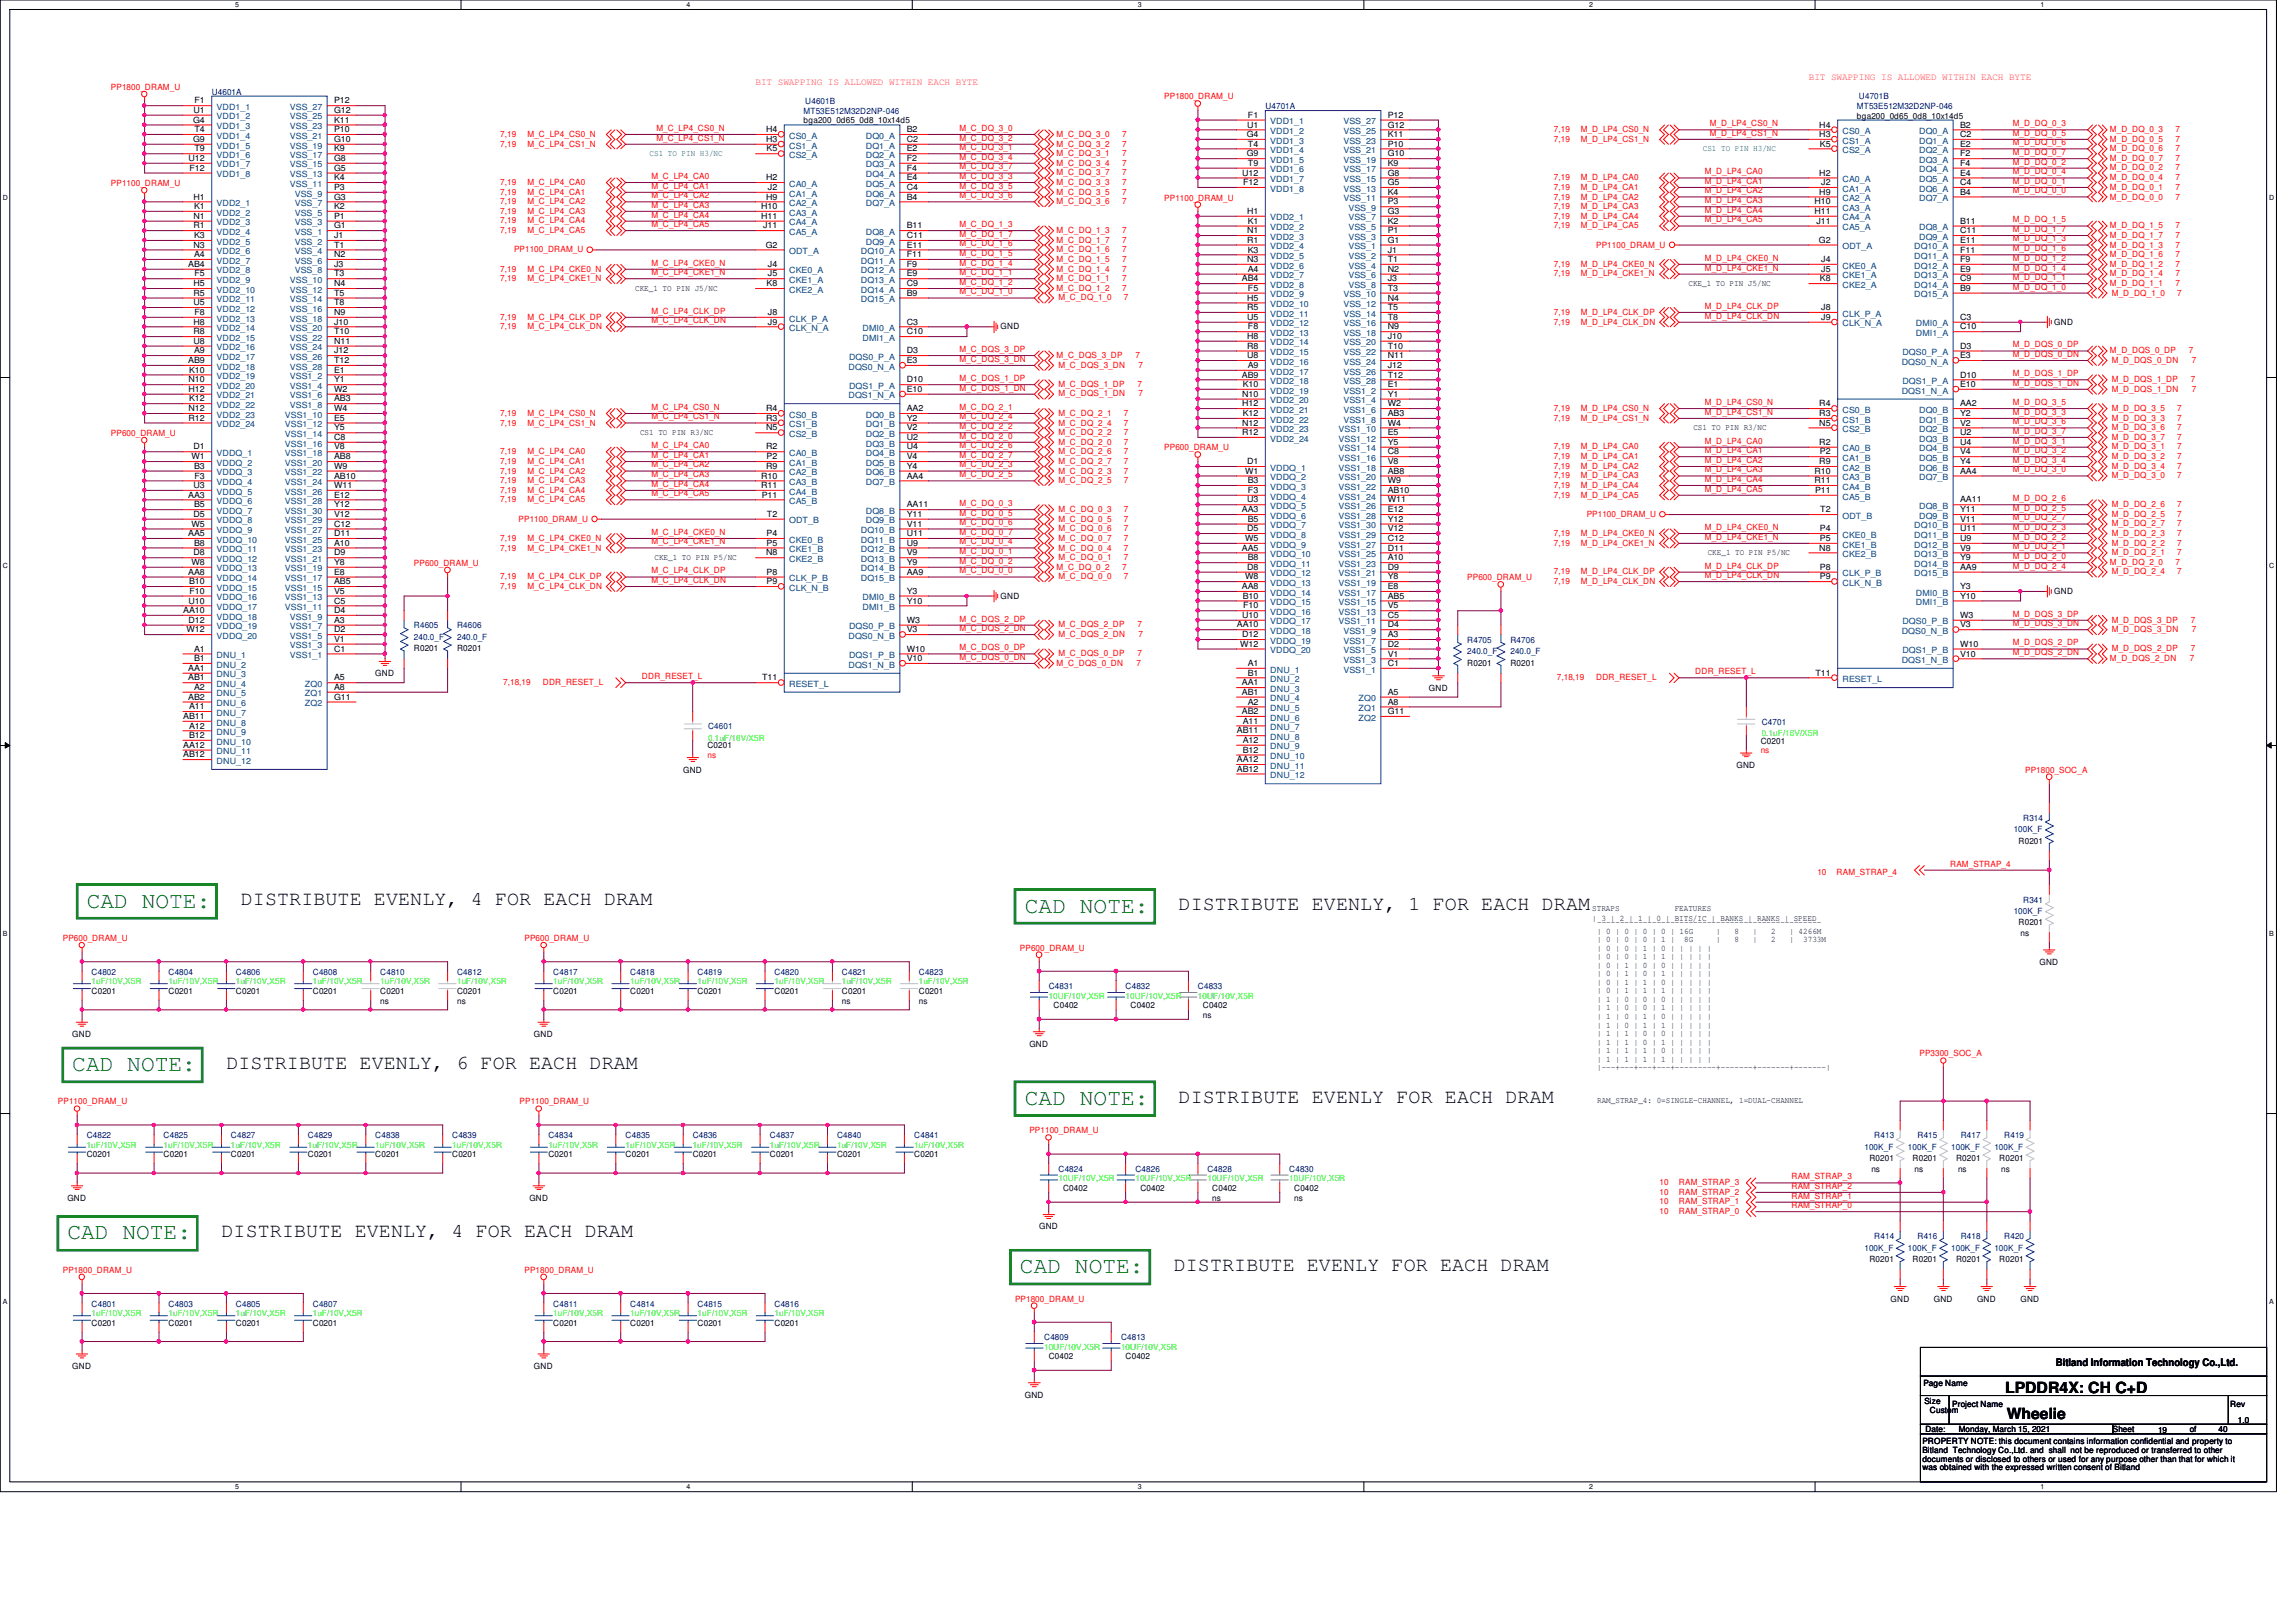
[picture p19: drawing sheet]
<svg xmlns="http://www.w3.org/2000/svg" width="297mm" height="210mm" viewBox="0 0 297 210" stroke-linecap="round" stroke-linejoin="round" font-family="sans-serif">
<defs><g id="words">
<g font-size="3" fill="#008000">
<text x="11.2" y="117.5">CAD NOTE:</text>
<text x="132.6" y="118.1">CAD NOTE:</text>
<text x="9.4" y="138.6">CAD NOTE:</text>
<text x="132.6" y="143">CAD NOTE:</text>
<text x="8.7" y="160.4">CAD NOTE:</text>
<text x="131.9" y="164.8">CAD NOTE:</text>
</g>
<g font-size="2.6">
<text x="31.2" y="117.2">DISTRIBUTE EVENLY, 4 FOR EACH DRAM</text>
<text x="152.5" y="117.8">DISTRIBUTE EVENLY, 1 FOR EACH DRAM</text>
<text x="29.3" y="138.3">DISTRIBUTE EVENLY, 6 FOR EACH DRAM</text>
<text x="152.5" y="142.7">DISTRIBUTE EVENLY FOR EACH DRAM</text>
<text x="28.7" y="160.1">DISTRIBUTE EVENLY, 4 FOR EACH DRAM</text>
<text x="151.8" y="164.5">DISTRIBUTE EVENLY FOR EACH DRAM</text>
</g>
<g font-size="2">
<text x="259.4" y="180.2">LPDDR4X: CH C+D</text>
<text x="259.6" y="183.7">Wheelie</text>
</g>
<text font-size="1.4" x="266" y="176.7">Bitland Information Technology Co.,Ltd.</text>
<g font-size="1.2" fill="#ff0080">
<text x="97.7" y="11">BIT SWAPPING IS ALLOWED WITHIN EACH BYTE</text>
<text x="234" y="10.3">BIT SWAPPING IS ALLOWED WITHIN EACH BYTE</text>
</g>
<g font-size="1.1" fill="#f00">
<text x="14.3" y="11.6">PP1800_DRAM_U</text>
<text x="64.7" y="17.7">7,19</text>
<text x="68.2" y="17.7">M_C_LP4_CS0_N</text>
<text x="84.9" y="16.9">M_C_LP4_CS0_N</text>
<text x="124.1" y="16.9">M_C_DQ_3_0</text>
<text x="136.7" y="17.7">M_C_DQ_3_0</text>
<text x="145.2" y="17.7">7</text>
<text x="150.6" y="12.9">PP1800_DRAM_U</text>
<text x="201" y="17.1">7,19</text>
<text x="204.5" y="17.1">M_D_LP4_CS0_N</text>
<text x="221.2" y="16.3">M_D_LP4_CS0_N</text>
<text x="221.2" y="17.6">M_D_LP4_CS1_N</text>
<text x="260.4" y="16.3">M_D_DQ_0_3</text>
<text x="260.4" y="17.6">M_D_DQ_0_5</text>
<text x="273" y="17.1">M_D_DQ_0_3</text>
<text x="281.4" y="17.1">7</text>
<text x="64.7" y="19">7,19</text>
<text x="64.7" y="24">7,19</text>
<text x="68.2" y="19">M_C_LP4_CS1_N</text>
<text x="68.2" y="24">M_C_LP4_CA0</text>
<text x="84.3" y="23.2">M_C_LP4_CA0</text>
<text x="84.9" y="18.2">M_C_LP4_CS1_N</text>
<text x="124.1" y="18.2">M_C_DQ_3_2</text>
<text x="124.1" y="19.4">M_C_DQ_3_1</text>
<text x="124.1" y="20.7">M_C_DQ_3_4</text>
<text x="124.1" y="21.9">M_C_DQ_3_7</text>
<text x="124.1" y="23.2">M_C_DQ_3_3</text>
<text x="136.7" y="19">M_C_DQ_3_2</text>
<text x="136.7" y="20.2">M_C_DQ_3_1</text>
<text x="136.7" y="21.5">M_C_DQ_3_4</text>
<text x="136.7" y="22.7">M_C_DQ_3_7</text>
<text x="136.7" y="24">M_C_DQ_3_3</text>
<text x="145.2" y="19">7</text>
<text x="145.2" y="20.2">7</text>
<text x="145.2" y="21.5">7</text>
<text x="145.2" y="22.7">7</text>
<text x="145.2" y="24">7</text>
<text x="201" y="18.3">7,19</text>
<text x="201" y="23.3">7,19</text>
<text x="204.5" y="18.3">M_D_LP4_CS1_N</text>
<text x="204.5" y="23.3">M_D_LP4_CA0</text>
<text x="220.6" y="22.6">M_D_LP4_CA0</text>
<text x="220.6" y="23.8">M_D_LP4_CA1</text>
<text x="260.4" y="18.8">M_D_DQ_0_6</text>
<text x="260.4" y="20.1">M_D_DQ_0_7</text>
<text x="260.4" y="21.3">M_D_DQ_0_2</text>
<text x="260.4" y="22.6">M_D_DQ_0_4</text>
<text x="260.4" y="23.8">M_D_DQ_0_1</text>
<text x="273" y="18.3">M_D_DQ_0_5</text>
<text x="273" y="19.6">M_D_DQ_0_6</text>
<text x="273" y="20.8">M_D_DQ_0_7</text>
<text x="273" y="22.1">M_D_DQ_0_2</text>
<text x="273" y="23.3">M_D_DQ_0_4</text>
<text x="281.4" y="18.3">7</text>
<text x="281.4" y="19.6">7</text>
<text x="281.4" y="20.8">7</text>
<text x="281.4" y="22.1">7</text>
<text x="281.4" y="23.3">7</text>
<text x="14.3" y="24.1">PP1100_DRAM_U</text>
<text x="64.7" y="25.2">7,19</text>
<text x="64.7" y="26.4">7,19</text>
<text x="64.7" y="27.7">7,19</text>
<text x="64.7" y="28.9">7,19</text>
<text x="68.2" y="25.2">M_C_LP4_CA1</text>
<text x="68.2" y="26.4">M_C_LP4_CA2</text>
<text x="68.2" y="27.7">M_C_LP4_CA3</text>
<text x="68.2" y="28.9">M_C_LP4_CA4</text>
<text x="84.3" y="24.4">M_C_LP4_CA1</text>
<text x="84.3" y="25.7">M_C_LP4_CA2</text>
<text x="84.3" y="26.9">M_C_LP4_CA3</text>
<text x="84.3" y="28.2">M_C_LP4_CA4</text>
<text x="84.3" y="29.4">M_C_LP4_CA5</text>
<text x="124.1" y="24.4">M_C_DQ_3_5</text>
<text x="124.1" y="25.7">M_C_DQ_3_6</text>
<text x="124.1" y="29.4">M_C_DQ_1_3</text>
<text x="136.7" y="25.2">M_C_DQ_3_5</text>
<text x="136.7" y="26.4">M_C_DQ_3_6</text>
<text x="145.2" y="25.2">7</text>
<text x="145.2" y="26.4">7</text>
<text x="150.6" y="26">PP1100_DRAM_U</text>
<text x="201" y="24.6">7,19</text>
<text x="201" y="25.8">7,19</text>
<text x="201" y="27.1">7,19</text>
<text x="201" y="28.3">7,19</text>
<text x="201" y="29.5">7,19</text>
<text x="204.5" y="24.6">M_D_LP4_CA1</text>
<text x="204.5" y="25.8">M_D_LP4_CA2</text>
<text x="204.5" y="27.1">M_D_LP4_CA3</text>
<text x="204.5" y="28.3">M_D_LP4_CA4</text>
<text x="204.5" y="29.5">M_D_LP4_CA5</text>
<text x="220.6" y="25">M_D_LP4_CA2</text>
<text x="220.6" y="26.3">M_D_LP4_CA3</text>
<text x="220.6" y="27.5">M_D_LP4_CA4</text>
<text x="220.6" y="28.8">M_D_LP4_CA5</text>
<text x="260.4" y="25">M_D_DQ_0_0</text>
<text x="260.4" y="28.8">M_D_DQ_1_5</text>
<text x="273" y="24.6">M_D_DQ_0_1</text>
<text x="273" y="25.8">M_D_DQ_0_0</text>
<text x="273" y="29.5">M_D_DQ_1_5</text>
<text x="281.4" y="24.6">7</text>
<text x="281.4" y="25.8">7</text>
<text x="281.4" y="29.5">7</text>
<text x="64.7" y="30.2">7,19</text>
<text x="64.7" y="35.1">7,19</text>
<text x="66.5" y="32.6">PP1100_DRAM_U</text>
<text x="68.2" y="30.2">M_C_LP4_CA5</text>
<text x="68.2" y="35.1">M_C_LP4_CKE0_N</text>
<text x="84.3" y="34.4">M_C_LP4_CKE0_N</text>
<text x="84.3" y="35.6">M_C_LP4_CKE1_N</text>
<text x="124.1" y="30.6">M_C_DQ_1_7</text>
<text x="124.1" y="31.9">M_C_DQ_1_6</text>
<text x="124.1" y="33.1">M_C_DQ_1_5</text>
<text x="124.1" y="34.4">M_C_DQ_1_4</text>
<text x="124.1" y="35.6">M_C_DQ_1_1</text>
<text x="136.7" y="30.2">M_C_DQ_1_3</text>
<text x="136.7" y="31.4">M_C_DQ_1_7</text>
<text x="136.7" y="32.6">M_C_DQ_1_6</text>
<text x="136.7" y="33.9">M_C_DQ_1_5</text>
<text x="136.7" y="35.1">M_C_DQ_1_4</text>
<text x="145.2" y="30.2">7</text>
<text x="145.2" y="31.4">7</text>
<text x="145.2" y="32.6">7</text>
<text x="145.2" y="33.9">7</text>
<text x="145.2" y="35.1">7</text>
<text x="201" y="34.5">7,19</text>
<text x="201" y="35.8">7,19</text>
<text x="204.5" y="34.5">M_D_LP4_CKE0_N</text>
<text x="204.5" y="35.8">M_D_LP4_CKE1_N</text>
<text x="206.5" y="32">PP1100_DRAM_U</text>
<text x="220.6" y="33.7">M_D_LP4_CKE0_N</text>
<text x="220.6" y="35">M_D_LP4_CKE1_N</text>
<text x="260.4" y="30">M_D_DQ_1_7</text>
<text x="260.4" y="31.2">M_D_DQ_1_3</text>
<text x="260.4" y="32.5">M_D_DQ_1_6</text>
<text x="260.4" y="33.7">M_D_DQ_1_2</text>
<text x="260.4" y="35">M_D_DQ_1_4</text>
<text x="273" y="30.8">M_D_DQ_1_7</text>
<text x="273" y="32">M_D_DQ_1_3</text>
<text x="273" y="33.3">M_D_DQ_1_6</text>
<text x="273" y="34.5">M_D_DQ_1_2</text>
<text x="273" y="35.8">M_D_DQ_1_4</text>
<text x="281.4" y="30.8">7</text>
<text x="281.4" y="32">7</text>
<text x="281.4" y="33.3">7</text>
<text x="281.4" y="34.5">7</text>
<text x="281.4" y="35.8">7</text>
<text x="64.7" y="36.4">7,19</text>
<text x="64.7" y="41.4">7,19</text>
<text x="68.2" y="36.4">M_C_LP4_CKE1_N</text>
<text x="68.2" y="41.4">M_C_LP4_CLK_DP</text>
<text x="84.3" y="40.6">M_C_LP4_CLK_DP</text>
<text x="84.3" y="41.8">M_C_LP4_CLK_DN</text>
<text x="124.1" y="36.9">M_C_DQ_1_2</text>
<text x="124.1" y="38.1">M_C_DQ_1_0</text>
<text x="136.7" y="36.4">M_C_DQ_1_1</text>
<text x="136.7" y="37.6">M_C_DQ_1_2</text>
<text x="136.9" y="38.9">M_C_DQ_1_0</text>
<text x="145.2" y="36.4">7</text>
<text x="145.2" y="37.6">7</text>
<text x="145.4" y="38.9">7</text>
<text x="201" y="40.7">7,19</text>
<text x="201" y="42">7,19</text>
<text x="204.5" y="40.7">M_D_LP4_CLK_DP</text>
<text x="204.5" y="42">M_D_LP4_CLK_DN</text>
<text x="220.6" y="40">M_D_LP4_CLK_DP</text>
<text x="220.6" y="41.2">M_D_LP4_CLK_DN</text>
<text x="260.4" y="36.2">M_D_DQ_1_1</text>
<text x="260.4" y="37.5">M_D_DQ_1_0</text>
<text x="273" y="37">M_D_DQ_1_1</text>
<text x="273.2" y="38.3">M_D_DQ_1_0</text>
<text x="281.4" y="37">7</text>
<text x="281.7" y="38.3">7</text>
<text x="64.7" y="42.6">7,19</text>
<text x="68.2" y="42.6">M_C_LP4_CLK_DN</text>
<text x="124.1" y="45.6">M_C_DQS_3_DP</text>
<text x="124.1" y="46.8">M_C_DQS_3_DN</text>
<text x="136.7" y="46.4">M_C_DQS_3_DP</text>
<text x="136.9" y="47.6">M_C_DQS_3_DN</text>
<text x="146.9" y="46.4">7</text>
<text x="147.3" y="47.6">7</text>
<text x="260.4" y="45">M_D_DQS_0_DP</text>
<text x="260.4" y="46.2">M_D_DQS_0_DN</text>
<text x="273" y="45.7">M_D_DQS_0_DP</text>
<text x="273.2" y="46.9">M_D_DQS_0_DN</text>
<text x="283.2" y="45.7">7</text>
<text x="283.5" y="46.9">7</text>
<text x="64.7" y="53.8">7,19</text>
<text x="68.2" y="53.8">M_C_LP4_CS0_N</text>
<text x="84.3" y="53">M_C_LP4_CS0_N</text>
<text x="124.1" y="49.3">M_C_DQS_1_DP</text>
<text x="124.1" y="50.5">M_C_DQS_1_DN</text>
<text x="124.1" y="53">M_C_DQ_2_1</text>
<text x="136.9" y="50.1">M_C_DQS_1_DP</text>
<text x="136.9" y="51.3">M_C_DQS_1_DN</text>
<text x="136.9" y="53.8">M_C_DQ_2_1</text>
<text x="145.4" y="53.8">7</text>
<text x="147.1" y="50.1">7</text>
<text x="147.3" y="51.3">7</text>
<text x="201" y="53.2">7,19</text>
<text x="204.5" y="53.2">M_D_LP4_CS0_N</text>
<text x="220.6" y="52.4">M_D_LP4_CS0_N</text>
<text x="220.6" y="53.7">M_D_LP4_CS1_N</text>
<text x="260.4" y="48.7">M_D_DQS_1_DP</text>
<text x="260.4" y="49.9">M_D_DQS_1_DN</text>
<text x="260.4" y="52.4">M_D_DQ_3_5</text>
<text x="260.4" y="53.7">M_D_DQ_3_3</text>
<text x="273.2" y="49.4">M_D_DQS_1_DP</text>
<text x="273.2" y="50.7">M_D_DQS_1_DN</text>
<text x="273.2" y="53.2">M_D_DQ_3_5</text>
<text x="281.7" y="53.2">7</text>
<text x="283.4" y="49.4">7</text>
<text x="283.5" y="50.7">7</text>
<text x="14.3" y="56.4">PP600_DRAM_U</text>
<text x="64.7" y="55.1">7,19</text>
<text x="64.7" y="58.8">7,19</text>
<text x="68.2" y="55.1">M_C_LP4_CS1_N</text>
<text x="68.2" y="58.8">M_C_LP4_CA0</text>
<text x="84.3" y="54.3">M_C_LP4_CS1_N</text>
<text x="84.3" y="58">M_C_LP4_CA0</text>
<text x="84.3" y="59.3">M_C_LP4_CA1</text>
<text x="124.1" y="54.3">M_C_DQ_2_4</text>
<text x="124.1" y="55.5">M_C_DQ_2_2</text>
<text x="124.1" y="56.8">M_C_DQ_2_0</text>
<text x="124.1" y="58">M_C_DQ_2_6</text>
<text x="124.1" y="59.3">M_C_DQ_2_7</text>
<text x="136.9" y="55.1">M_C_DQ_2_4</text>
<text x="136.9" y="56.3">M_C_DQ_2_2</text>
<text x="136.9" y="57.5">M_C_DQ_2_0</text>
<text x="136.9" y="58.8">M_C_DQ_2_6</text>
<text x="145.4" y="55.1">7</text>
<text x="145.4" y="56.3">7</text>
<text x="145.4" y="57.5">7</text>
<text x="145.4" y="58.8">7</text>
<text x="150.6" y="58.3">PP600_DRAM_U</text>
<text x="201" y="54.4">7,19</text>
<text x="201" y="58.2">7,19</text>
<text x="201" y="59.4">7,19</text>
<text x="204.5" y="54.4">M_D_LP4_CS1_N</text>
<text x="204.5" y="58.2">M_D_LP4_CA0</text>
<text x="204.5" y="59.4">M_D_LP4_CA1</text>
<text x="220.6" y="57.4">M_D_LP4_CA0</text>
<text x="220.6" y="58.6">M_D_LP4_CA1</text>
<text x="220.6" y="59.9">M_D_LP4_CA2</text>
<text x="260.4" y="54.9">M_D_DQ_3_6</text>
<text x="260.4" y="56.1">M_D_DQ_3_7</text>
<text x="260.4" y="57.4">M_D_DQ_3_1</text>
<text x="260.4" y="58.6">M_D_DQ_3_2</text>
<text x="260.4" y="59.9">M_D_DQ_3_4</text>
<text x="273.2" y="54.4">M_D_DQ_3_3</text>
<text x="273.2" y="55.7">M_D_DQ_3_6</text>
<text x="273.2" y="56.9">M_D_DQ_3_7</text>
<text x="273.2" y="58.2">M_D_DQ_3_1</text>
<text x="273.2" y="59.4">M_D_DQ_3_2</text>
<text x="281.7" y="54.4">7</text>
<text x="281.7" y="55.7">7</text>
<text x="281.7" y="56.9">7</text>
<text x="281.7" y="58.2">7</text>
<text x="281.7" y="59.4">7</text>
<text x="64.7" y="60">7,19</text>
<text x="64.7" y="61.3">7,19</text>
<text x="64.7" y="62.5">7,19</text>
<text x="64.7" y="63.8">7,19</text>
<text x="64.7" y="65">7,19</text>
<text x="68.2" y="60">M_C_LP4_CA1</text>
<text x="68.2" y="61.3">M_C_LP4_CA2</text>
<text x="68.2" y="62.5">M_C_LP4_CA3</text>
<text x="68.2" y="63.8">M_C_LP4_CA4</text>
<text x="68.2" y="65">M_C_LP4_CA5</text>
<text x="84.3" y="60.5">M_C_LP4_CA2</text>
<text x="84.3" y="61.8">M_C_LP4_CA3</text>
<text x="84.3" y="63">M_C_LP4_CA4</text>
<text x="84.3" y="64.2">M_C_LP4_CA5</text>
<text x="124.1" y="60.5">M_C_DQ_2_3</text>
<text x="124.1" y="61.8">M_C_DQ_2_5</text>
<text x="124.1" y="65.5">M_C_DQ_0_3</text>
<text x="136.9" y="60">M_C_DQ_2_7</text>
<text x="136.9" y="61.3">M_C_DQ_2_3</text>
<text x="136.9" y="62.5">M_C_DQ_2_5</text>
<text x="145.4" y="60">7</text>
<text x="145.4" y="61.3">7</text>
<text x="145.4" y="62.5">7</text>
<text x="201" y="60.7">7,19</text>
<text x="201" y="61.9">7,19</text>
<text x="201" y="63.2">7,19</text>
<text x="201" y="64.4">7,19</text>
<text x="204.5" y="60.7">M_D_LP4_CA2</text>
<text x="204.5" y="61.9">M_D_LP4_CA3</text>
<text x="204.5" y="63.2">M_D_LP4_CA4</text>
<text x="204.5" y="64.4">M_D_LP4_CA5</text>
<text x="220.6" y="61.1">M_D_LP4_CA3</text>
<text x="220.6" y="62.4">M_D_LP4_CA4</text>
<text x="220.6" y="63.6">M_D_LP4_CA5</text>
<text x="260.4" y="61.1">M_D_DQ_3_0</text>
<text x="260.4" y="64.9">M_D_DQ_2_6</text>
<text x="273.2" y="60.7">M_D_DQ_3_4</text>
<text x="273.2" y="61.9">M_D_DQ_3_0</text>
<text x="273.2" y="65.6">M_D_DQ_2_6</text>
<text x="281.7" y="60.7">7</text>
<text x="281.7" y="61.9">7</text>
<text x="281.7" y="65.6">7</text>
<text x="64.7" y="70">7,19</text>
<text x="64.7" y="71.2">7,19</text>
<text x="67.1" y="67.5">PP1100_DRAM_U</text>
<text x="68.2" y="70">M_C_LP4_CKE0_N</text>
<text x="68.2" y="71.2">M_C_LP4_CKE1_N</text>
<text x="84.3" y="69.2">M_C_LP4_CKE0_N</text>
<text x="84.3" y="70.4">M_C_LP4_CKE1_N</text>
<text x="124.1" y="66.7">M_C_DQ_0_5</text>
<text x="124.1" y="68">M_C_DQ_0_6</text>
<text x="124.1" y="69.2">M_C_DQ_0_7</text>
<text x="124.1" y="70.4">M_C_DQ_0_4</text>
<text x="124.1" y="71.7">M_C_DQ_0_1</text>
<text x="136.9" y="66.3">M_C_DQ_0_3</text>
<text x="136.9" y="67.5">M_C_DQ_0_5</text>
<text x="136.9" y="68.7">M_C_DQ_0_6</text>
<text x="136.9" y="70">M_C_DQ_0_7</text>
<text x="136.9" y="71.2">M_C_DQ_0_4</text>
<text x="145.4" y="66.3">7</text>
<text x="145.4" y="67.5">7</text>
<text x="145.4" y="68.7">7</text>
<text x="145.4" y="70">7</text>
<text x="145.4" y="71.2">7</text>
<text x="201" y="69.4">7,19</text>
<text x="201" y="70.6">7,19</text>
<text x="204.5" y="69.4">M_D_LP4_CKE0_N</text>
<text x="204.5" y="70.6">M_D_LP4_CKE1_N</text>
<text x="205.3" y="66.9">PP1100_DRAM_U</text>
<text x="220.6" y="68.6">M_D_LP4_CKE0_N</text>
<text x="220.6" y="69.8">M_D_LP4_CKE1_N</text>
<text x="260.4" y="66.1">M_D_DQ_2_5</text>
<text x="260.4" y="67.4">M_D_DQ_2_7</text>
<text x="260.4" y="68.6">M_D_DQ_2_3</text>
<text x="260.4" y="69.8">M_D_DQ_2_2</text>
<text x="260.4" y="71.1">M_D_DQ_2_1</text>
<text x="273.2" y="66.9">M_D_DQ_2_5</text>
<text x="273.2" y="68.1">M_D_DQ_2_7</text>
<text x="273.2" y="69.4">M_D_DQ_2_3</text>
<text x="273.2" y="70.6">M_D_DQ_2_2</text>
<text x="273.2" y="71.8">M_D_DQ_2_1</text>
<text x="281.7" y="66.9">7</text>
<text x="281.7" y="68.1">7</text>
<text x="281.7" y="69.4">7</text>
<text x="281.7" y="70.6">7</text>
<text x="281.7" y="71.8">7</text>
<text x="53.5" y="73.2">PP600_DRAM_U</text>
<text x="64.7" y="75">7,19</text>
<text x="64.7" y="76.2">7,19</text>
<text x="68.2" y="75">M_C_LP4_CLK_DP</text>
<text x="68.2" y="76.2">M_C_LP4_CLK_DN</text>
<text x="84.3" y="74.2">M_C_LP4_CLK_DP</text>
<text x="84.3" y="75.4">M_C_LP4_CLK_DN</text>
<text x="124.1" y="72.9">M_C_DQ_0_2</text>
<text x="124.1" y="74.2">M_C_DQ_0_0</text>
<text x="136.7" y="73.7">M_C_DQ_0_2</text>
<text x="136.9" y="72.5">M_C_DQ_0_1</text>
<text x="136.9" y="75">M_C_DQ_0_0</text>
<text x="145.2" y="73.7">7</text>
<text x="145.4" y="72.5">7</text>
<text x="145.4" y="75">7</text>
<text x="189.8" y="75.1">PP600_DRAM_U</text>
<text x="201" y="74.3">7,19</text>
<text x="201" y="75.6">7,19</text>
<text x="204.5" y="74.3">M_D_LP4_CLK_DP</text>
<text x="204.5" y="75.6">M_D_LP4_CLK_DN</text>
<text x="220.6" y="73.6">M_D_LP4_CLK_DP</text>
<text x="220.6" y="74.8">M_D_LP4_CLK_DN</text>
<text x="260.4" y="72.3">M_D_DQ_2_0</text>
<text x="260.4" y="73.6">M_D_DQ_2_4</text>
<text x="273" y="73.1">M_D_DQ_2_0</text>
<text x="273.2" y="74.3">M_D_DQ_2_4</text>
<text x="281.4" y="73.1">7</text>
<text x="281.7" y="74.3">7</text>
<text x="124.1" y="80.4">M_C_DQS_2_DP</text>
<text x="124.1" y="81.7">M_C_DQS_2_DN</text>
<text x="136.9" y="81.2">M_C_DQS_2_DP</text>
<text x="136.9" y="82.4">M_C_DQS_2_DN</text>
<text x="147.1" y="81.2">7</text>
<text x="147.3" y="82.4">7</text>
<text x="260.4" y="79.8">M_D_DQS_3_DP</text>
<text x="260.4" y="81">M_D_DQS_3_DN</text>
<text x="260.4" y="83.5">M_D_DQS_2_DP</text>
<text x="273.2" y="80.6">M_D_DQS_3_DP</text>
<text x="273.2" y="81.8">M_D_DQS_3_DN</text>
<text x="283.4" y="80.6">7</text>
<text x="283.5" y="81.8">7</text>
<text x="65.1" y="88.6">7,18,19</text>
<text x="70.2" y="88.6">DDR_RESET_L</text>
<text x="83.1" y="87.9">DDR_RESET_L</text>
<text x="124.1" y="84.2">M_C_DQS_0_DP</text>
<text x="124.1" y="85.4">M_C_DQS_0_DN</text>
<text x="136.7" y="86.2">M_C_DQS_0_DN</text>
<text x="136.9" y="84.9">M_C_DQS_0_DP</text>
<text x="147" y="86.2">7</text>
<text x="147.1" y="84.9">7</text>
<text x="201.4" y="88.1">7,18,19</text>
<text x="206.5" y="88.1">DDR_RESET_L</text>
<text x="219.3" y="87.2">DDR_RESET_L</text>
<text x="260.4" y="84.8">M_D_DQS_2_DN</text>
<text x="273" y="85.6">M_D_DQS_2_DN</text>
<text x="273.2" y="84.3">M_D_DQS_2_DP</text>
<text x="283.3" y="85.6">7</text>
<text x="283.4" y="84.3">7</text>
<text x="91.5" y="98.1">ns</text>
<text x="227.8" y="97.5">ns</text>
<text x="262" y="100">PP1800_SOC_A</text>
<text x="235.1" y="113.2">10</text>
<text x="237.6" y="113.2">RAM_STRAP_4</text>
<text x="252.3" y="112.1">RAM_STRAP_4</text>
<text x="8.1" y="121.8">PP600_DRAM_U</text>
<text x="67.9" y="121.8">PP600_DRAM_U</text>
<text x="131.9" y="123">PP600_DRAM_U</text>
<text x="248.3" y="136.7">PP3300_SOC_A</text>
<text x="7.5" y="142.9">PP1100_DRAM_U</text>
<text x="67.2" y="142.9">PP1100_DRAM_U</text>
<text x="133.2" y="146.6">PP1100_DRAM_U</text>
<text x="214.7" y="153.4">10</text>
<text x="214.7" y="154.6">10</text>
<text x="214.7" y="155.9">10</text>
<text x="217.2" y="153.4">RAM_STRAP_3</text>
<text x="217.2" y="154.6">RAM_STRAP_2</text>
<text x="217.2" y="155.9">RAM_STRAP_1</text>
<text x="231.8" y="152.6">RAM_STRAP_3</text>
<text x="231.8" y="153.8">RAM_STRAP_2</text>
<text x="231.8" y="155.1">RAM_STRAP_1</text>
<text x="214.7" y="157.1">10</text>
<text x="217.2" y="157.1">RAM_STRAP_0</text>
<text x="231.8" y="156.3">RAM_STRAP_0</text>
<text x="8.1" y="164.7">PP1800_DRAM_U</text>
<text x="67.9" y="164.7">PP1800_DRAM_U</text>
<text x="131.3" y="168.4">PP1800_DRAM_U</text>
</g>
<g font-size="1.1">
<text x="25" y="15.9">G4</text>
<text x="25" y="14.6">U1</text>
<text x="25.1" y="13.4">F1</text>
<text x="25.1" y="17.1">T4</text>
<text x="43.2" y="13.4">P12</text>
<text x="43.2" y="14.6">G12</text>
<text x="43.2" y="15.9">K11</text>
<text x="43.2" y="17.1">P10</text>
<text x="99.1" y="17.1">H4</text>
<text x="104" y="16">bga200_0d65_0d8_10x14d5</text>
<text x="117.3" y="17.1">B2</text>
<text x="161.3" y="17.7">G4</text>
<text x="161.3" y="16.5">U1</text>
<text x="161.5" y="15.2">F1</text>
<text x="179.5" y="15.2">P12</text>
<text x="179.5" y="16.5">G12</text>
<text x="179.5" y="17.7">K11</text>
<text x="235.4" y="16.5">H4</text>
<text x="235.4" y="17.7">H3</text>
<text x="240.2" y="15.4">bga200_0d65_0d8_10x14d5</text>
<text x="253.6" y="16.5">B2</text>
<text x="253.6" y="17.7">C2</text>
<text x="24.4" y="20.8">U12</text>
<text x="24.5" y="22.1">F12</text>
<text x="25" y="18.4">G9</text>
<text x="25.1" y="19.6">T9</text>
<text x="43.2" y="18.4">G10</text>
<text x="43.2" y="19.6">K9</text>
<text x="43.2" y="20.8">G8</text>
<text x="43.2" y="22.1">G5</text>
<text x="43.2" y="23.3">K4</text>
<text x="99.1" y="18.4">H3</text>
<text x="99.1" y="23.3">H2</text>
<text x="99.2" y="19.6">K5</text>
<text x="117.3" y="18.4">C2</text>
<text x="117.3" y="19.6">E2</text>
<text x="117.3" y="20.8">F2</text>
<text x="117.3" y="22.1">F4</text>
<text x="117.3" y="23.3">E4</text>
<text x="160.7" y="22.7">U12</text>
<text x="160.8" y="24">F12</text>
<text x="161.3" y="20.2">G9</text>
<text x="161.5" y="19">T4</text>
<text x="161.5" y="21.5">T9</text>
<text x="179.5" y="19">P10</text>
<text x="179.5" y="20.2">G10</text>
<text x="179.5" y="21.5">K9</text>
<text x="179.5" y="22.7">G8</text>
<text x="179.5" y="24">G5</text>
<text x="235.4" y="22.7">H2</text>
<text x="235.5" y="19">K5</text>
<text x="235.6" y="24">J2</text>
<text x="253.6" y="19">E2</text>
<text x="253.6" y="20.2">F2</text>
<text x="253.6" y="21.5">F4</text>
<text x="253.6" y="22.7">E4</text>
<text x="253.6" y="24">C4</text>
<text x="25" y="25.8">H1</text>
<text x="25" y="28.3">N1</text>
<text x="25" y="29.5">R1</text>
<text x="25.1" y="27.1">K1</text>
<text x="43.2" y="24.6">P3</text>
<text x="43.2" y="25.8">G3</text>
<text x="43.2" y="27.1">K2</text>
<text x="43.2" y="28.3">P1</text>
<text x="43.2" y="29.5">G1</text>
<text x="98.5" y="27.1">H10</text>
<text x="98.5" y="28.3">H11</text>
<text x="98.7" y="29.5">J11</text>
<text x="99.1" y="25.8">H9</text>
<text x="99.4" y="24.6">J2</text>
<text x="117.3" y="24.6">C4</text>
<text x="117.3" y="25.8">B4</text>
<text x="117.3" y="29.5">B11</text>
<text x="161.3" y="27.7">H1</text>
<text x="161.4" y="29">K1</text>
<text x="179.5" y="25.2">K4</text>
<text x="179.5" y="26.5">P3</text>
<text x="179.5" y="27.7">G3</text>
<text x="179.5" y="29">K2</text>
<text x="234.7" y="26.5">H10</text>
<text x="234.7" y="27.7">H11</text>
<text x="235" y="29">J11</text>
<text x="235.4" y="25.2">H9</text>
<text x="253.6" y="25.2">B4</text>
<text x="253.6" y="29">B11</text>
<text x="24.3" y="34.5">AB4</text>
<text x="25" y="32">N3</text>
<text x="25.1" y="30.8">K3</text>
<text x="25.1" y="33.3">A4</text>
<text x="25.1" y="35.8">F5</text>
<text x="43.2" y="35.8">T3</text>
<text x="43.2" y="30.8">J1</text>
<text x="43.2" y="32">T1</text>
<text x="43.2" y="33.3">N2</text>
<text x="43.2" y="34.5">J3</text>
<text x="99.1" y="32">G2</text>
<text x="99.4" y="34.5">J4</text>
<text x="99.4" y="35.8">J5</text>
<text x="117.3" y="32">E11</text>
<text x="117.3" y="33.3">F11</text>
<text x="117.3" y="34.5">F9</text>
<text x="117.3" y="35.8">E9</text>
<text x="117.3" y="30.8">C11</text>
<text x="161.3" y="30.2">N1</text>
<text x="161.3" y="31.4">R1</text>
<text x="161.3" y="33.9">N3</text>
<text x="161.4" y="32.7">K3</text>
<text x="161.4" y="35.2">A4</text>
<text x="179.5" y="30.2">P1</text>
<text x="179.5" y="31.4">G1</text>
<text x="179.5" y="32.7">J1</text>
<text x="179.5" y="33.9">T1</text>
<text x="179.5" y="35.2">N2</text>
<text x="235.3" y="31.4">G2</text>
<text x="235.6" y="33.9">J4</text>
<text x="235.6" y="35.2">J5</text>
<text x="253.6" y="31.4">E11</text>
<text x="253.6" y="32.7">F11</text>
<text x="253.6" y="33.9">F9</text>
<text x="253.6" y="35.2">E9</text>
<text x="253.6" y="30.2">C11</text>
<text x="25" y="37">H5</text>
<text x="25" y="38.3">R5</text>
<text x="25" y="39.5">U5</text>
<text x="25" y="42">H8</text>
<text x="25.1" y="40.8">F8</text>
<text x="43.2" y="37">N4</text>
<text x="43.2" y="38.3">T5</text>
<text x="43.2" y="39.5">T8</text>
<text x="43.2" y="40.8">N9</text>
<text x="43.2" y="42">J10</text>
<text x="82.2" y="37.6">CKE_1 TO PIN J5/NC</text>
<text x="99.2" y="37">K8</text>
<text x="99.4" y="40.8">J8</text>
<text x="99.4" y="42">J9</text>
<text x="117.3" y="42">C3</text>
<text x="117.3" y="37">C9</text>
<text x="117.3" y="38.3">B9</text>
<text x="160.7" y="36.4">AB4</text>
<text x="161.3" y="38.9">H5</text>
<text x="161.3" y="40.1">R5</text>
<text x="161.3" y="41.4">U5</text>
<text x="161.5" y="37.6">F5</text>
<text x="179.5" y="37.6">T3</text>
<text x="179.5" y="38.9">N4</text>
<text x="179.5" y="40.1">T5</text>
<text x="179.5" y="41.4">T8</text>
<text x="179.5" y="36.4">J3</text>
<text x="218.4" y="37">CKE_1 TO PIN J5/NC</text>
<text x="235.5" y="36.4">K8</text>
<text x="235.6" y="40.1">J8</text>
<text x="235.6" y="41.4">J9</text>
<text x="253.6" y="41.4">C3</text>
<text x="253.6" y="36.4">C9</text>
<text x="253.6" y="37.6">B9</text>
<text x="265.8" y="42">GND</text>
<text x="24.3" y="47">AB9</text>
<text x="25" y="43.3">R8</text>
<text x="25" y="44.5">U8</text>
<text x="25.1" y="45.7">A9</text>
<text x="43.2" y="43.3">T10</text>
<text x="43.2" y="44.5">N11</text>
<text x="43.2" y="45.7">J12</text>
<text x="43.2" y="47">T12</text>
<text x="117.3" y="43.3">C10</text>
<text x="117.3" y="45.7">D3</text>
<text x="117.3" y="47">E3</text>
<text x="129.5" y="42.6">GND</text>
<text x="161.3" y="43.9">H8</text>
<text x="161.3" y="45.1">R8</text>
<text x="161.3" y="46.4">U8</text>
<text x="161.4" y="47.6">A9</text>
<text x="161.5" y="42.6">F8</text>
<text x="179.5" y="42.6">N9</text>
<text x="179.5" y="43.9">J10</text>
<text x="179.5" y="45.1">T10</text>
<text x="179.5" y="46.4">N11</text>
<text x="179.5" y="47.6">J12</text>
<text x="253.6" y="42.6">C10</text>
<text x="253.6" y="45.1">D3</text>
<text x="253.6" y="46.4">E3</text>
<text x="24.4" y="49.5">N10</text>
<text x="24.4" y="50.7">H12</text>
<text x="24.4" y="53.2">N12</text>
<text x="24.5" y="48.2">K10</text>
<text x="24.5" y="51.9">K12</text>
<text x="43.2" y="48.2">E1</text>
<text x="43.2" y="49.5">Y1</text>
<text x="43.2" y="50.7">W2</text>
<text x="43.2" y="51.9">AB3</text>
<text x="43.2" y="53.2">W4</text>
<text x="99.1" y="53.2">R4</text>
<text x="117.3" y="49.5">D10</text>
<text x="117.3" y="50.7">E10</text>
<text x="117.3" y="53.2">AA2</text>
<text x="160.7" y="48.9">AB9</text>
<text x="160.7" y="51.4">N10</text>
<text x="160.7" y="52.6">H12</text>
<text x="160.8" y="50.1">K10</text>
<text x="160.8" y="53.8">K12</text>
<text x="179.5" y="48.9">T12</text>
<text x="179.5" y="50.1">E1</text>
<text x="179.5" y="51.4">Y1</text>
<text x="179.5" y="52.6">W2</text>
<text x="179.5" y="53.8">AB3</text>
<text x="235.4" y="52.6">R4</text>
<text x="235.4" y="53.8">R3</text>
<text x="253.6" y="48.9">D10</text>
<text x="253.6" y="50.1">E10</text>
<text x="253.6" y="52.6">AA2</text>
<text x="253.6" y="53.8">Y2</text>
<text x="24.4" y="54.4">R12</text>
<text x="24.8" y="59.4">W1</text>
<text x="25" y="58.2">D1</text>
<text x="43.2" y="54.4">E5</text>
<text x="43.2" y="55.7">Y5</text>
<text x="43.2" y="56.9">C8</text>
<text x="43.2" y="58.2">V8</text>
<text x="43.2" y="59.4">AB8</text>
<text x="82.8" y="56.3">CS1 TO PIN R3/NC</text>
<text x="99.1" y="54.4">R3</text>
<text x="99.1" y="55.7">N5</text>
<text x="99.1" y="58.2">R2</text>
<text x="99.2" y="59.4">P2</text>
<text x="117.3" y="54.4">Y2</text>
<text x="117.3" y="55.7">V2</text>
<text x="117.3" y="56.9">U2</text>
<text x="117.3" y="58.2">U4</text>
<text x="117.3" y="59.4">V4</text>
<text x="160.7" y="55.1">N12</text>
<text x="160.7" y="56.3">R12</text>
<text x="179.5" y="55.1">W4</text>
<text x="179.5" y="56.3">E5</text>
<text x="179.5" y="57.6">Y5</text>
<text x="179.5" y="58.8">C8</text>
<text x="219.1" y="55.7">CS1 TO PIN R3/NC</text>
<text x="235.4" y="55.1">N5</text>
<text x="235.4" y="57.6">R2</text>
<text x="235.5" y="58.8">P2</text>
<text x="253.6" y="55.1">V2</text>
<text x="253.6" y="56.3">U2</text>
<text x="253.6" y="57.6">U4</text>
<text x="253.6" y="58.8">V4</text>
<text x="24.3" y="64.4">AA3</text>
<text x="25" y="63.2">U3</text>
<text x="25.1" y="60.7">B3</text>
<text x="25.1" y="65.7">B5</text>
<text x="25.1" y="61.9">F3</text>
<text x="43.2" y="60.7">W9</text>
<text x="43.2" y="61.9">AB10</text>
<text x="43.2" y="63.2">W11</text>
<text x="43.2" y="64.4">E12</text>
<text x="43.2" y="65.7">Y12</text>
<text x="98.5" y="61.9">R10</text>
<text x="98.5" y="63.2">R11</text>
<text x="98.5" y="64.4">P11</text>
<text x="99.1" y="60.7">R9</text>
<text x="117.3" y="60.7">Y4</text>
<text x="117.3" y="61.9">AA4</text>
<text x="117.3" y="65.7">AA11</text>
<text x="161.1" y="61.3">W1</text>
<text x="161.3" y="60.1">D1</text>
<text x="161.3" y="65">U3</text>
<text x="161.4" y="62.5">B3</text>
<text x="161.5" y="63.8">F3</text>
<text x="179.5" y="60.1">V8</text>
<text x="179.5" y="61.3">AB8</text>
<text x="179.5" y="62.5">W9</text>
<text x="179.5" y="63.8">AB10</text>
<text x="179.5" y="65">W11</text>
<text x="234.7" y="61.3">R10</text>
<text x="234.7" y="62.5">R11</text>
<text x="234.8" y="63.8">P11</text>
<text x="235.4" y="60.1">R9</text>
<text x="253.6" y="60.1">Y4</text>
<text x="253.6" y="61.3">AA4</text>
<text x="253.6" y="65">AA11</text>
<text x="24.3" y="69.4">AA5</text>
<text x="24.8" y="68.2">W5</text>
<text x="25" y="66.9">D5</text>
<text x="25" y="71.9">D8</text>
<text x="25.1" y="70.6">B8</text>
<text x="43.2" y="66.9">V12</text>
<text x="43.2" y="68.2">C12</text>
<text x="43.2" y="69.4">D11</text>
<text x="43.2" y="70.6">A10</text>
<text x="43.2" y="71.9">D9</text>
<text x="99.1" y="71.9">N8</text>
<text x="99.2" y="69.4">P4</text>
<text x="99.2" y="70.6">P5</text>
<text x="99.2" y="66.9">T2</text>
<text x="117.3" y="68.2">V11</text>
<text x="117.3" y="69.4">U11</text>
<text x="117.3" y="70.6">U9</text>
<text x="117.3" y="71.9">V9</text>
<text x="117.3" y="66.9">Y11</text>
<text x="160.7" y="66.3">AA3</text>
<text x="160.7" y="71.2">AA5</text>
<text x="161.1" y="70">W5</text>
<text x="161.3" y="68.7">D5</text>
<text x="161.4" y="67.5">B5</text>
<text x="179.5" y="66.3">E12</text>
<text x="179.5" y="67.5">Y12</text>
<text x="179.5" y="68.7">V12</text>
<text x="179.5" y="70">C12</text>
<text x="179.5" y="71.2">D11</text>
<text x="220.9" y="71.8">CKE_1 TO PIN P5/NC</text>
<text x="235.4" y="71.2">N8</text>
<text x="235.5" y="68.7">P4</text>
<text x="235.5" y="70">P5</text>
<text x="235.5" y="66.3">T2</text>
<text x="253.6" y="67.5">V11</text>
<text x="253.6" y="68.7">U11</text>
<text x="253.6" y="70">U9</text>
<text x="253.6" y="71.2">V9</text>
<text x="253.6" y="66.3">Y11</text>
<text x="24.3" y="74.4">AA8</text>
<text x="24.5" y="75.6">B10</text>
<text x="24.5" y="76.8">F10</text>
<text x="24.8" y="73.1">W8</text>
<text x="43.2" y="73.1">Y8</text>
<text x="43.2" y="74.4">E8</text>
<text x="43.2" y="75.6">AB5</text>
<text x="43.2" y="76.8">V5</text>
<text x="84.7" y="72.5">CKE_1 TO PIN P5/NC</text>
<text x="99.2" y="74.4">P8</text>
<text x="99.2" y="75.6">P9</text>
<text x="117.3" y="76.8">Y3</text>
<text x="117.3" y="73.1">Y9</text>
<text x="117.3" y="74.4">AA9</text>
<text x="129.5" y="77.5">GND</text>
<text x="160.7" y="76.2">AA8</text>
<text x="160.8" y="77.5">B10</text>
<text x="161.1" y="75">W8</text>
<text x="161.3" y="73.7">D8</text>
<text x="161.4" y="72.5">B8</text>
<text x="179.5" y="72.5">A10</text>
<text x="179.5" y="73.7">D9</text>
<text x="179.5" y="75">Y8</text>
<text x="179.5" y="76.2">E8</text>
<text x="179.5" y="77.5">AB5</text>
<text x="235.5" y="73.7">P8</text>
<text x="235.5" y="75">P9</text>
<text x="253.6" y="76.2">Y3</text>
<text x="253.6" y="77.5">Y10</text>
<text x="253.6" y="72.5">Y9</text>
<text x="253.6" y="73.7">AA9</text>
<text x="265.8" y="76.8">GND</text>
<text x="23.7" y="79.3">AA10</text>
<text x="24.1" y="81.8">W12</text>
<text x="24.4" y="78.1">U10</text>
<text x="24.4" y="80.6">D12</text>
<text x="43.2" y="79.3">D4</text>
<text x="43.2" y="80.6">A3</text>
<text x="43.2" y="81.8">D2</text>
<text x="43.2" y="83.1">V1</text>
<text x="43.2" y="78.1">C5</text>
<text x="117.3" y="78.1">Y10</text>
<text x="117.3" y="80.6">W3</text>
<text x="117.3" y="81.8">V3</text>
<text x="160" y="81.2">AA10</text>
<text x="160.4" y="83.7">W12</text>
<text x="160.7" y="80">U10</text>
<text x="160.7" y="82.5">D12</text>
<text x="160.8" y="78.7">F10</text>
<text x="179.5" y="81.2">D4</text>
<text x="179.5" y="82.5">A3</text>
<text x="179.5" y="83.7">D2</text>
<text x="179.5" y="78.7">V5</text>
<text x="179.5" y="80">C5</text>
<text x="253.6" y="80">W3</text>
<text x="253.6" y="83.7">W10</text>
<text x="253.6" y="81.2">V3</text>
<text x="24.3" y="86.8">AA1</text>
<text x="24.3" y="88.1">AB1</text>
<text x="25.1" y="84.3">A1</text>
<text x="25.1" y="85.6">B1</text>
<text x="25.1" y="89.3">A2</text>
<text x="43.2" y="84.3">C1</text>
<text x="43.2" y="88.1">A5</text>
<text x="43.2" y="89.3">A8</text>
<text x="48.6" y="87.5">GND</text>
<text x="53.5" y="84.3">R0201</text>
<text x="59.1" y="84.3">R0201</text>
<text x="98.6" y="88.1">T11</text>
<text x="117.3" y="84.3">W10</text>
<text x="117.3" y="85.6">V10</text>
<text x="160.7" y="88.7">AA1</text>
<text x="160.7" y="89.9">AB1</text>
<text x="161.4" y="86.2">A1</text>
<text x="161.4" y="87.4">B1</text>
<text x="179.5" y="85">V1</text>
<text x="179.5" y="86.2">C1</text>
<text x="179.5" y="89.9">A5</text>
<text x="184.9" y="89.4">GND</text>
<text x="189.8" y="86.2">R0201</text>
<text x="195.4" y="86.2">R0201</text>
<text x="234.9" y="87.4">T11</text>
<text x="253.6" y="85">V10</text>
<text x="23.7" y="93">AB11</text>
<text x="24.3" y="90.6">AB2</text>
<text x="24.5" y="91.8">A11</text>
<text x="24.5" y="94.3">A12</text>
<text x="24.5" y="95.5">B12</text>
<text x="43.2" y="90.6">G11</text>
<text x="160" y="94.9">AB11</text>
<text x="160.7" y="92.4">AB2</text>
<text x="160.8" y="93.6">A11</text>
<text x="161.4" y="91.2">A2</text>
<text x="179.5" y="91.2">A8</text>
<text x="179.5" y="92.4">G11</text>
<text x="23.7" y="96.8">AA12</text>
<text x="23.7" y="98">AB12</text>
<text x="88.4" y="100">GND</text>
<text x="91.5" y="96.9">C0201</text>
<text x="160" y="98.6">AA12</text>
<text x="160" y="99.9">AB12</text>
<text x="160.8" y="96.1">A12</text>
<text x="160.8" y="97.4">B12</text>
<text x="224.7" y="99.4">GND</text>
<text x="227.8" y="96.3">C0201</text>
<text x="261.2" y="109.2">R0201</text>
<text x="206" y="117.9">STRAPS</text>
<text x="206" y="119.2">| 3 | 2 | 1 | 0 | BITS/IC | BANKS | RANKS | SPEED</text>
<text x="206.6" y="119.8">-------------------------------------------------</text>
<text x="216.7" y="117.9">FEATURES</text>
<text x="261.2" y="119.8">R0201</text>
<text x="206.6" y="120.9">| 0 | 0 | 0 | 0 | 16G</text>
<text x="206.6" y="122">| 0 | 0 | 0 | 1 |</text>
<text x="206.6" y="123.1">| 0 | 0 | 1 | 0 | | | | |</text>
<text x="206.6" y="124.2">| 0 | 0 | 1 | 1 | | | | |</text>
<text x="206.6" y="125.3">| 0 | 1 | 0 | 0 | | | | |</text>
<text x="217.9" y="122">8G</text>
<text x="222" y="120.9">|</text>
<text x="222" y="122">|</text>
<text x="224.4" y="120.9">8</text>
<text x="224.4" y="122">8</text>
<text x="226.8" y="120.9">|</text>
<text x="226.8" y="122">|</text>
<text x="229.1" y="120.9">2</text>
<text x="229.1" y="122">2</text>
<text x="231.5" y="120.9">| 4266M</text>
<text x="231.5" y="122">|</text>
<text x="233.3" y="122">3733M</text>
<text x="261.4" y="121.2">ns</text>
<text x="263.9" y="124.9">GND</text>
<text x="11.9" y="128.6">C0201</text>
<text x="21.8" y="128.6">C0201</text>
<text x="30.5" y="128.6">C0201</text>
<text x="40.5" y="128.6">C0201</text>
<text x="49.2" y="128.6">C0201</text>
<text x="49.2" y="129.9">ns</text>
<text x="59.1" y="128.6">C0201</text>
<text x="59.1" y="129.9">ns</text>
<text x="71.6" y="128.6">C0201</text>
<text x="81.5" y="128.6">C0201</text>
<text x="90.3" y="128.6">C0201</text>
<text x="100.2" y="128.6">C0201</text>
<text x="108.9" y="128.6">C0201</text>
<text x="108.9" y="129.9">ns</text>
<text x="118.9" y="128.6">C0201</text>
<text x="118.9" y="129.9">ns</text>
<text x="136.3" y="130.5">C0402</text>
<text x="146.3" y="130.5">C0402</text>
<text x="155.6" y="130.5">C0402</text>
<text x="155.6" y="131.7">ns</text>
<text x="206.6" y="126.4">| 0 | 1 | 0 | 1 | | | | |</text>
<text x="206.6" y="127.5">| 0 | 1 | 1 | 0 | | | | |</text>
<text x="206.6" y="128.6">| 0 | 1 | 1 | 1 | | | | |</text>
<text x="206.6" y="129.7">| 1 | 0 | 0 | 0 | | | | |</text>
<text x="206.6" y="130.8">| 1 | 0 | 0 | 1 | | | | |</text>
<text x="206.6" y="131.9">| 1 | 0 | 1 | 0 | | | | |</text>
<text x="9.4" y="134.2">GND</text>
<text x="69.1" y="134.2">GND</text>
<text x="133.2" y="135.5">GND</text>
<text x="206.6" y="133">| 1 | 0 | 1 | 1 | | | | |</text>
<text x="206.6" y="134.1">| 1 | 1 | 0 | 0 | | | | |</text>
<text x="206.6" y="135.2">| 1 | 1 | 0 | 1 | | | | |</text>
<text x="206.6" y="136.3">| 1 | 1 | 1 | 0 | | | | |</text>
<text x="206.6" y="137.4">| 1 | 1 | 1 | 1 | | | | |</text>
<text x="206.6" y="142.8">RAM_STRAP_4: 0=SINGLE-CHANNEL, 1=DUAL-CHANNEL</text>
<text x="206.6" y="138.5">|---+---+---+---+---------+-------+-------+-------|</text>
<text x="11.2" y="149.8">C0201</text>
<text x="21.2" y="149.8">C0201</text>
<text x="29.9" y="149.8">C0201</text>
<text x="39.8" y="149.8">C0201</text>
<text x="48.6" y="149.8">C0201</text>
<text x="58.5" y="149.8">C0201</text>
<text x="70.9" y="149.8">C0201</text>
<text x="80.9" y="149.8">C0201</text>
<text x="89.6" y="149.8">C0201</text>
<text x="99.6" y="149.8">C0201</text>
<text x="108.3" y="149.8">C0201</text>
<text x="118.3" y="149.8">C0201</text>
<text x="8.7" y="155.4">GND</text>
<text x="68.5" y="155.4">GND</text>
<text x="137.5" y="154.1">C0402</text>
<text x="147.5" y="154.1">C0402</text>
<text x="156.8" y="154.1">C0402</text>
<text x="156.8" y="155.4">ns</text>
<text x="167.4" y="154.1">C0402</text>
<text x="167.4" y="155.4">ns</text>
<text x="241.8" y="150.3">R0201</text>
<text x="242.1" y="151.6">ns</text>
<text x="247.4" y="150.3">R0201</text>
<text x="247.7" y="151.6">ns</text>
<text x="253.1" y="150.3">R0201</text>
<text x="253.3" y="151.6">ns</text>
<text x="258.7" y="150.3">R0201</text>
<text x="258.9" y="151.6">ns</text>
<text x="134.4" y="159.1">GND</text>
<text x="241.8" y="163.3">R0201</text>
<text x="247.4" y="163.3">R0201</text>
<text x="253.1" y="163.3">R0201</text>
<text x="258.7" y="163.3">R0201</text>
<text x="11.9" y="171.5">C0201</text>
<text x="21.8" y="171.5">C0201</text>
<text x="30.5" y="171.5">C0201</text>
<text x="40.5" y="171.5">C0201</text>
<text x="71.6" y="171.5">C0201</text>
<text x="81.5" y="171.5">C0201</text>
<text x="90.3" y="171.5">C0201</text>
<text x="100.2" y="171.5">C0201</text>
<text x="244.6" y="168.4">GND</text>
<text x="250.2" y="168.4">GND</text>
<text x="255.8" y="168.4">GND</text>
<text x="261.4" y="168.4">GND</text>
<text x="9.4" y="177.2">GND</text>
<text x="69.1" y="177.2">GND</text>
<text x="135.7" y="175.9">C0402</text>
<text x="145.6" y="175.9">C0402</text>
<text x="248.8" y="179.4">Page Name</text>
<text x="132.6" y="180.9">GND</text>
<text x="249" y="181.7">Size</text>
<text x="249.1" y="185.4">Date:</text>
<text x="249.7" y="182.9">Custom</text>
<text x="252.6" y="182.1">Project Name</text>
<text x="253.4" y="185.4">Monday, March 15, 2021</text>
<text x="273.3" y="185.4">Sheet</text>
<text x="279.2" y="185.5">19</text>
<text x="283.3" y="185.4">of</text>
<text x="287" y="185.4">40</text>
<text x="288.5" y="182.1">Rev</text>
<text x="289.5" y="184.1">1.0</text>
<text x="248.7" y="186.9">PROPERTY NOTE: this document contains information confidential and property to</text>
<text x="248.7" y="188">Bitland Technology Co.,Ltd. and shall not be reproduced or transferred to other</text>
<text x="248.7" y="189.1">documents or disclosed to others or used for any purpose other than that for which it</text>
<text x="248.7" y="190.3">was obtained with the expressed written consent of Bitland</text>
</g>
<g font-size="1.1" fill="#000080">
<text x="27.4" y="12.2">U4601A</text>
<text x="104" y="14.7">MT53E512M32D2NP-046</text>
<text x="104.2" y="13.5">U4601B</text>
<text x="163.7" y="14.1">U4701A</text>
<text x="240.2" y="14.1">MT53E512M32D2NP-046</text>
<text x="240.5" y="12.9">U4701B</text>
<text x="53.5" y="81.3">R4605</text>
<text x="53.5" y="82.8">240.0_F</text>
<text x="59.1" y="81.3">R4606</text>
<text x="59.1" y="82.8">240.0_F</text>
<text x="189.8" y="83.2">R4705</text>
<text x="195.4" y="83.2">R4706</text>
<text x="189.8" y="84.7">240.0_F</text>
<text x="195.4" y="84.7">240.0_F</text>
<text x="91.6" y="94.4">C4601</text>
<text x="227.9" y="93.8">C4701</text>
<text x="260.5" y="107.7">100K_F</text>
<text x="261.7" y="106.2">R314</text>
<text x="260.5" y="118.3">100K_F</text>
<text x="261.7" y="116.8">R341</text>
<text x="11.9" y="126.1">C4802</text>
<text x="21.8" y="126.1">C4804</text>
<text x="30.5" y="126.1">C4806</text>
<text x="40.5" y="126.1">C4808</text>
<text x="49.2" y="126.1">C4810</text>
<text x="59.1" y="126.1">C4812</text>
<text x="71.6" y="126.1">C4817</text>
<text x="81.5" y="126.1">C4818</text>
<text x="90.3" y="126.1">C4819</text>
<text x="100.2" y="126.1">C4820</text>
<text x="108.9" y="126.1">C4821</text>
<text x="118.9" y="126.1">C4823</text>
<text x="135.7" y="128">C4831</text>
<text x="145.6" y="128">C4832</text>
<text x="155" y="128">C4833</text>
<text x="11.2" y="147.3">C4822</text>
<text x="21.2" y="147.3">C4825</text>
<text x="29.9" y="147.3">C4827</text>
<text x="39.8" y="147.3">C4829</text>
<text x="48.6" y="147.3">C4838</text>
<text x="58.5" y="147.3">C4839</text>
<text x="70.9" y="147.3">C4834</text>
<text x="80.9" y="147.3">C4835</text>
<text x="89.6" y="147.3">C4836</text>
<text x="99.6" y="147.3">C4837</text>
<text x="108.3" y="147.3">C4840</text>
<text x="118.3" y="147.3">C4841</text>
<text x="241.2" y="148.8">100K_F</text>
<text x="242.5" y="147.3">R413</text>
<text x="246.8" y="148.8">100K_F</text>
<text x="248.1" y="147.3">R415</text>
<text x="252.4" y="148.8">100K_F</text>
<text x="253.7" y="147.3">R417</text>
<text x="258" y="148.8">100K_F</text>
<text x="259.3" y="147.3">R419</text>
<text x="136.9" y="151.6">C4824</text>
<text x="146.9" y="151.6">C4826</text>
<text x="156.2" y="151.6">C4828</text>
<text x="166.8" y="151.6">C4830</text>
<text x="241.2" y="161.8">100K_F</text>
<text x="242.5" y="160.4">R414</text>
<text x="246.8" y="161.8">100K_F</text>
<text x="248.1" y="160.4">R416</text>
<text x="252.4" y="161.8">100K_F</text>
<text x="253.7" y="160.4">R418</text>
<text x="258" y="161.8">100K_F</text>
<text x="259.3" y="160.4">R420</text>
<text x="11.9" y="169.1">C4801</text>
<text x="21.8" y="169.1">C4803</text>
<text x="30.5" y="169.1">C4805</text>
<text x="40.5" y="169.1">C4807</text>
<text x="71.6" y="169.1">C4811</text>
<text x="81.5" y="169.1">C4814</text>
<text x="90.3" y="169.1">C4815</text>
<text x="100.2" y="169.1">C4816</text>
<text x="135.1" y="173.4">C4809</text>
<text x="145" y="173.4">C4813</text>
</g>
<g font-size="1.1" fill="#004080">
<text x="28" y="14.2">VDD1_1</text>
<text x="28" y="15.5">VDD1_2</text>
<text x="28" y="16.7">VDD1_3</text>
<text x="28" y="17.9">VDD1_4</text>
<text x="37.5" y="14.2">VSS_27</text>
<text x="37.5" y="15.5">VSS_25</text>
<text x="37.5" y="16.7">VSS_23</text>
<text x="37.5" y="17.9">VSS_21</text>
<text x="102.1" y="17.9">CS0_A</text>
<text x="112" y="17.9">DQ0_A</text>
<text x="164.3" y="16.1">VDD1_1</text>
<text x="164.3" y="17.4">VDD1_2</text>
<text x="173.8" y="16.1">VSS_27</text>
<text x="173.8" y="17.4">VSS_25</text>
<text x="238.4" y="17.4">CS0_A</text>
<text x="248.3" y="17.4">DQ0_A</text>
<text x="28" y="19.2">VDD1_5</text>
<text x="28" y="20.4">VDD1_6</text>
<text x="28" y="21.7">VDD1_7</text>
<text x="28" y="22.9">VDD1_8</text>
<text x="37.5" y="19.2">VSS_19</text>
<text x="37.5" y="20.4">VSS_17</text>
<text x="37.5" y="21.7">VSS_15</text>
<text x="37.5" y="22.9">VSS_13</text>
<text x="102.1" y="19.2">CS1_A</text>
<text x="102.1" y="20.4">CS2_A</text>
<text x="112" y="19.2">DQ1_A</text>
<text x="112" y="20.4">DQ2_A</text>
<text x="112" y="21.7">DQ3_A</text>
<text x="112" y="22.9">DQ4_A</text>
<text x="164.3" y="18.6">VDD1_3</text>
<text x="164.3" y="19.8">VDD1_4</text>
<text x="164.3" y="21.1">VDD1_5</text>
<text x="164.3" y="22.3">VDD1_6</text>
<text x="164.3" y="23.6">VDD1_7</text>
<text x="173.8" y="18.6">VSS_23</text>
<text x="173.8" y="19.8">VSS_21</text>
<text x="173.8" y="21.1">VSS_19</text>
<text x="173.8" y="22.3">VSS_17</text>
<text x="173.8" y="23.6">VSS_15</text>
<text x="238.4" y="18.6">CS1_A</text>
<text x="238.4" y="19.8">CS2_A</text>
<text x="238.4" y="23.6">CA0_A</text>
<text x="248.3" y="18.6">DQ1_A</text>
<text x="248.3" y="19.8">DQ2_A</text>
<text x="248.3" y="21.1">DQ3_A</text>
<text x="248.3" y="22.3">DQ4_A</text>
<text x="248.3" y="23.6">DQ5_A</text>
<text x="28" y="26.7">VDD2_1</text>
<text x="28" y="27.9">VDD2_2</text>
<text x="28" y="29.2">VDD2_3</text>
<text x="37.5" y="24.2">VSS_11</text>
<text x="38.1" y="25.4">VSS_9</text>
<text x="38.1" y="26.7">VSS_7</text>
<text x="38.1" y="27.9">VSS_5</text>
<text x="38.1" y="29.2">VSS_3</text>
<text x="102.1" y="24.2">CA0_A</text>
<text x="102.1" y="25.4">CA1_A</text>
<text x="102.1" y="26.7">CA2_A</text>
<text x="102.1" y="27.9">CA3_A</text>
<text x="102.1" y="29.2">CA4_A</text>
<text x="112" y="24.2">DQ5_A</text>
<text x="112" y="25.4">DQ6_A</text>
<text x="112" y="26.7">DQ7_A</text>
<text x="164.3" y="24.8">VDD1_8</text>
<text x="164.3" y="28.5">VDD2_1</text>
<text x="164.3" y="29.8">VDD2_2</text>
<text x="173.8" y="24.8">VSS_13</text>
<text x="173.8" y="26">VSS_11</text>
<text x="174.5" y="27.3">VSS_9</text>
<text x="174.5" y="28.5">VSS_7</text>
<text x="174.5" y="29.8">VSS_5</text>
<text x="238.4" y="24.8">CA1_A</text>
<text x="238.4" y="26">CA2_A</text>
<text x="238.4" y="27.3">CA3_A</text>
<text x="238.4" y="28.5">CA4_A</text>
<text x="238.4" y="29.8">CA5_A</text>
<text x="248.3" y="24.8">DQ6_A</text>
<text x="248.3" y="26">DQ7_A</text>
<text x="248.3" y="29.8">DQ8_A</text>
<text x="28" y="30.4">VDD2_4</text>
<text x="28" y="31.7">VDD2_5</text>
<text x="28" y="32.9">VDD2_6</text>
<text x="28" y="34.1">VDD2_7</text>
<text x="28" y="35.4">VDD2_8</text>
<text x="38.1" y="30.4">VSS_1</text>
<text x="38.1" y="31.7">VSS_2</text>
<text x="38.1" y="32.9">VSS_4</text>
<text x="38.1" y="34.1">VSS_6</text>
<text x="38.1" y="35.4">VSS_8</text>
<text x="102.1" y="30.4">CA5_A</text>
<text x="102.1" y="32.9">ODT_A</text>
<text x="102.1" y="35.4">CKE0_A</text>
<text x="111.4" y="32.9">DQ10_A</text>
<text x="111.4" y="34.1">DQ11_A</text>
<text x="111.4" y="35.4">DQ12_A</text>
<text x="112" y="30.4">DQ8_A</text>
<text x="112" y="31.7">DQ9_A</text>
<text x="164.3" y="31">VDD2_3</text>
<text x="164.3" y="32.3">VDD2_4</text>
<text x="164.3" y="33.5">VDD2_5</text>
<text x="164.3" y="34.8">VDD2_6</text>
<text x="174.5" y="31">VSS_3</text>
<text x="174.5" y="32.3">VSS_1</text>
<text x="174.5" y="33.5">VSS_2</text>
<text x="174.5" y="34.8">VSS_4</text>
<text x="238.4" y="32.3">ODT_A</text>
<text x="238.4" y="34.8">CKE0_A</text>
<text x="247.6" y="32.3">DQ10_A</text>
<text x="247.6" y="33.5">DQ11_A</text>
<text x="247.6" y="34.8">DQ12_A</text>
<text x="248.3" y="31">DQ9_A</text>
<text x="28" y="36.6">VDD2_9</text>
<text x="28" y="37.9">VDD2_10</text>
<text x="28" y="39.1">VDD2_11</text>
<text x="28" y="40.3">VDD2_12</text>
<text x="28" y="41.6">VDD2_13</text>
<text x="37.5" y="36.6">VSS_10</text>
<text x="37.5" y="37.9">VSS_12</text>
<text x="37.5" y="39.1">VSS_14</text>
<text x="37.5" y="40.3">VSS_16</text>
<text x="37.5" y="41.6">VSS_18</text>
<text x="102.1" y="36.6">CKE1_A</text>
<text x="102.1" y="37.9">CKE2_A</text>
<text x="102.1" y="41.6">CLK_P_A</text>
<text x="111.4" y="36.6">DQ13_A</text>
<text x="111.4" y="37.9">DQ14_A</text>
<text x="111.4" y="39.1">DQ15_A</text>
<text x="164.3" y="36">VDD2_7</text>
<text x="164.3" y="37.3">VDD2_8</text>
<text x="164.3" y="38.5">VDD2_9</text>
<text x="164.3" y="39.8">VDD2_10</text>
<text x="164.3" y="41">VDD2_11</text>
<text x="173.8" y="38.5">VSS_10</text>
<text x="173.8" y="39.8">VSS_12</text>
<text x="173.8" y="41">VSS_14</text>
<text x="174.5" y="36">VSS_6</text>
<text x="174.5" y="37.3">VSS_8</text>
<text x="238.4" y="36">CKE1_A</text>
<text x="238.4" y="37.3">CKE2_A</text>
<text x="238.4" y="41">CLK_P_A</text>
<text x="247.6" y="36">DQ13_A</text>
<text x="247.6" y="37.3">DQ14_A</text>
<text x="247.6" y="38.5">DQ15_A</text>
<text x="28" y="42.8">VDD2_14</text>
<text x="28" y="44.1">VDD2_15</text>
<text x="28" y="45.3">VDD2_16</text>
<text x="28" y="46.6">VDD2_17</text>
<text x="28" y="47.8">VDD2_18</text>
<text x="37.5" y="42.8">VSS_20</text>
<text x="37.5" y="44.1">VSS_22</text>
<text x="37.5" y="45.3">VSS_24</text>
<text x="37.5" y="46.6">VSS_26</text>
<text x="37.5" y="47.8">VSS_28</text>
<text x="102.1" y="42.8">CLK_N_A</text>
<text x="109.8" y="47.8">DQS0_N_A</text>
<text x="109.9" y="46.6">DQS0_P_A</text>
<text x="111.6" y="42.8">DMI0_A</text>
<text x="111.6" y="44.1">DMI1_A</text>
<text x="164.3" y="42.2">VDD2_12</text>
<text x="164.3" y="43.5">VDD2_13</text>
<text x="164.3" y="44.7">VDD2_14</text>
<text x="164.3" y="46">VDD2_15</text>
<text x="164.3" y="47.2">VDD2_16</text>
<text x="173.8" y="42.2">VSS_16</text>
<text x="173.8" y="43.5">VSS_18</text>
<text x="173.8" y="44.7">VSS_20</text>
<text x="173.8" y="46">VSS_22</text>
<text x="173.8" y="47.2">VSS_24</text>
<text x="238.4" y="42.2">CLK_N_A</text>
<text x="246" y="47.2">DQS0_N_A</text>
<text x="246.1" y="46">DQS0_P_A</text>
<text x="247.9" y="42.2">DMI0_A</text>
<text x="247.9" y="43.5">DMI1_A</text>
<text x="28" y="49.1">VDD2_19</text>
<text x="28" y="50.3">VDD2_20</text>
<text x="28" y="51.6">VDD2_21</text>
<text x="28" y="52.8">VDD2_22</text>
<text x="37.5" y="49.1">VSS1_2</text>
<text x="37.5" y="50.3">VSS1_4</text>
<text x="37.5" y="51.6">VSS1_6</text>
<text x="37.5" y="52.8">VSS1_8</text>
<text x="109.8" y="51.6">DQS1_N_A</text>
<text x="109.9" y="50.3">DQS1_P_A</text>
<text x="164.3" y="48.5">VDD2_17</text>
<text x="164.3" y="49.7">VDD2_18</text>
<text x="164.3" y="50.9">VDD2_19</text>
<text x="164.3" y="52.2">VDD2_20</text>
<text x="164.3" y="53.4">VDD2_21</text>
<text x="173.8" y="48.5">VSS_26</text>
<text x="173.8" y="49.7">VSS_28</text>
<text x="173.8" y="50.9">VSS1_2</text>
<text x="173.8" y="52.2">VSS1_4</text>
<text x="173.8" y="53.4">VSS1_6</text>
<text x="238.4" y="53.4">CS0_B</text>
<text x="246" y="50.9">DQS1_N_A</text>
<text x="246.1" y="49.7">DQS1_P_A</text>
<text x="248.3" y="53.4">DQ0_B</text>
<text x="28" y="54.1">VDD2_23</text>
<text x="28" y="55.3">VDD2_24</text>
<text x="28" y="59">VDDQ_1</text>
<text x="36.9" y="54.1">VSS1_10</text>
<text x="36.9" y="55.3">VSS1_12</text>
<text x="36.9" y="56.6">VSS1_14</text>
<text x="36.9" y="57.8">VSS1_16</text>
<text x="36.9" y="59">VSS1_18</text>
<text x="102.1" y="54.1">CS0_B</text>
<text x="102.1" y="55.3">CS1_B</text>
<text x="102.1" y="56.6">CS2_B</text>
<text x="102.1" y="59">CA0_B</text>
<text x="112" y="54.1">DQ0_B</text>
<text x="112" y="55.3">DQ1_B</text>
<text x="112" y="56.6">DQ2_B</text>
<text x="112" y="57.8">DQ3_B</text>
<text x="112" y="59">DQ4_B</text>
<text x="164.3" y="54.7">VDD2_22</text>
<text x="164.3" y="55.9">VDD2_23</text>
<text x="164.3" y="57.1">VDD2_24</text>
<text x="173.2" y="55.9">VSS1_10</text>
<text x="173.2" y="57.1">VSS1_12</text>
<text x="173.2" y="58.4">VSS1_14</text>
<text x="173.2" y="59.6">VSS1_16</text>
<text x="173.8" y="54.7">VSS1_8</text>
<text x="238.4" y="54.7">CS1_B</text>
<text x="238.4" y="55.9">CS2_B</text>
<text x="238.4" y="58.4">CA0_B</text>
<text x="238.4" y="59.6">CA1_B</text>
<text x="248.3" y="54.7">DQ1_B</text>
<text x="248.3" y="55.9">DQ2_B</text>
<text x="248.3" y="57.1">DQ3_B</text>
<text x="248.3" y="58.4">DQ4_B</text>
<text x="248.3" y="59.6">DQ5_B</text>
<text x="28" y="60.3">VDDQ_2</text>
<text x="28" y="61.5">VDDQ_3</text>
<text x="28" y="62.8">VDDQ_4</text>
<text x="28" y="64">VDDQ_5</text>
<text x="28" y="65.2">VDDQ_6</text>
<text x="36.9" y="60.3">VSS1_20</text>
<text x="36.9" y="61.5">VSS1_22</text>
<text x="36.9" y="62.8">VSS1_24</text>
<text x="36.9" y="64">VSS1_26</text>
<text x="36.9" y="65.2">VSS1_28</text>
<text x="102.1" y="60.3">CA1_B</text>
<text x="102.1" y="61.5">CA2_B</text>
<text x="102.1" y="62.8">CA3_B</text>
<text x="102.1" y="64">CA4_B</text>
<text x="102.1" y="65.2">CA5_B</text>
<text x="112" y="60.3">DQ5_B</text>
<text x="112" y="61.5">DQ6_B</text>
<text x="112" y="62.8">DQ7_B</text>
<text x="164.3" y="60.9">VDDQ_1</text>
<text x="164.3" y="62.1">VDDQ_2</text>
<text x="164.3" y="63.4">VDDQ_3</text>
<text x="164.3" y="64.6">VDDQ_4</text>
<text x="164.3" y="65.9">VDDQ_5</text>
<text x="173.2" y="60.9">VSS1_18</text>
<text x="173.2" y="62.1">VSS1_20</text>
<text x="173.2" y="63.4">VSS1_22</text>
<text x="173.2" y="64.6">VSS1_24</text>
<text x="173.2" y="65.9">VSS1_26</text>
<text x="238.4" y="60.9">CA2_B</text>
<text x="238.4" y="62.1">CA3_B</text>
<text x="238.4" y="63.4">CA4_B</text>
<text x="238.4" y="64.6">CA5_B</text>
<text x="248.3" y="60.9">DQ6_B</text>
<text x="248.3" y="62.1">DQ7_B</text>
<text x="248.3" y="65.9">DQ8_B</text>
<text x="28" y="66.5">VDDQ_7</text>
<text x="28" y="67.7">VDDQ_8</text>
<text x="28" y="69">VDDQ_9</text>
<text x="28" y="70.2">VDDQ_10</text>
<text x="28" y="71.5">VDDQ_11</text>
<text x="36.9" y="66.5">VSS1_30</text>
<text x="36.9" y="67.7">VSS1_29</text>
<text x="36.9" y="69">VSS1_27</text>
<text x="36.9" y="70.2">VSS1_25</text>
<text x="36.9" y="71.5">VSS1_23</text>
<text x="102.1" y="67.7">ODT_B</text>
<text x="102.1" y="70.2">CKE0_B</text>
<text x="102.1" y="71.5">CKE1_B</text>
<text x="111.4" y="69">DQ10_B</text>
<text x="111.4" y="70.2">DQ11_B</text>
<text x="111.4" y="71.5">DQ12_B</text>
<text x="112" y="66.5">DQ8_B</text>
<text x="112" y="67.7">DQ9_B</text>
<text x="164.3" y="67.1">VDDQ_6</text>
<text x="164.3" y="68.4">VDDQ_7</text>
<text x="164.3" y="69.6">VDDQ_8</text>
<text x="164.3" y="70.9">VDDQ_9</text>
<text x="173.2" y="67.1">VSS1_28</text>
<text x="173.2" y="68.4">VSS1_30</text>
<text x="173.2" y="69.6">VSS1_29</text>
<text x="173.2" y="70.9">VSS1_27</text>
<text x="238.4" y="67.1">ODT_B</text>
<text x="238.4" y="69.6">CKE0_B</text>
<text x="238.4" y="70.9">CKE1_B</text>
<text x="247.6" y="68.4">DQ10_B</text>
<text x="247.6" y="69.6">DQ11_B</text>
<text x="247.6" y="70.9">DQ12_B</text>
<text x="248.3" y="67.1">DQ9_B</text>
<text x="28" y="72.7">VDDQ_12</text>
<text x="28" y="74">VDDQ_13</text>
<text x="28" y="75.2">VDDQ_14</text>
<text x="28" y="76.5">VDDQ_15</text>
<text x="28" y="77.7">VDDQ_16</text>
<text x="36.9" y="72.7">VSS1_21</text>
<text x="36.9" y="74">VSS1_19</text>
<text x="36.9" y="75.2">VSS1_17</text>
<text x="36.9" y="76.5">VSS1_15</text>
<text x="36.9" y="77.7">VSS1_13</text>
<text x="102.1" y="72.7">CKE2_B</text>
<text x="102.1" y="75.2">CLK_P_B</text>
<text x="102.1" y="76.5">CLK_N_B</text>
<text x="111.4" y="72.7">DQ13_B</text>
<text x="111.4" y="74">DQ14_B</text>
<text x="111.4" y="75.2">DQ15_B</text>
<text x="111.6" y="77.7">DMI0_B</text>
<text x="164.3" y="72.1">VDDQ_10</text>
<text x="164.3" y="73.4">VDDQ_11</text>
<text x="164.3" y="74.6">VDDQ_12</text>
<text x="164.3" y="75.8">VDDQ_13</text>
<text x="164.3" y="77.1">VDDQ_14</text>
<text x="173.2" y="72.1">VSS1_25</text>
<text x="173.2" y="73.4">VSS1_23</text>
<text x="173.2" y="74.6">VSS1_21</text>
<text x="173.2" y="75.8">VSS1_19</text>
<text x="173.2" y="77.1">VSS1_17</text>
<text x="238.4" y="72.1">CKE2_B</text>
<text x="238.4" y="74.6">CLK_P_B</text>
<text x="238.4" y="75.8">CLK_N_B</text>
<text x="247.6" y="72.1">DQ13_B</text>
<text x="247.6" y="73.4">DQ14_B</text>
<text x="247.6" y="74.6">DQ15_B</text>
<text x="247.9" y="77.1">DMI0_B</text>
<text x="28" y="79">VDDQ_17</text>
<text x="28" y="80.2">VDDQ_18</text>
<text x="28" y="81.4">VDDQ_19</text>
<text x="28" y="82.7">VDDQ_20</text>
<text x="36.9" y="79">VSS1_11</text>
<text x="37.5" y="80.2">VSS1_9</text>
<text x="37.5" y="81.4">VSS1_7</text>
<text x="37.5" y="82.7">VSS1_5</text>
<text x="37.5" y="83.9">VSS1_3</text>
<text x="109.8" y="82.7">DQS0_N_B</text>
<text x="109.9" y="81.4">DQS0_P_B</text>
<text x="111.6" y="79">DMI1_B</text>
<text x="164.3" y="78.3">VDDQ_15</text>
<text x="164.3" y="79.6">VDDQ_16</text>
<text x="164.3" y="80.8">VDDQ_17</text>
<text x="164.3" y="82">VDDQ_18</text>
<text x="164.3" y="83.3">VDDQ_19</text>
<text x="173.2" y="78.3">VSS1_15</text>
<text x="173.2" y="79.6">VSS1_13</text>
<text x="173.2" y="80.8">VSS1_11</text>
<text x="173.8" y="82">VSS1_9</text>
<text x="173.8" y="83.3">VSS1_7</text>
<text x="246" y="82">DQS0_N_B</text>
<text x="246.1" y="80.8">DQS0_P_B</text>
<text x="247.9" y="78.3">DMI1_B</text>
<text x="28" y="85.2">DNU_1</text>
<text x="28" y="86.4">DNU_2</text>
<text x="28" y="87.7">DNU_3</text>
<text x="28" y="88.9">DNU_4</text>
<text x="37.5" y="85.2">VSS1_1</text>
<text x="39.5" y="88.9">ZQ0</text>
<text x="102.1" y="88.9">RESET_L</text>
<text x="109.8" y="86.4">DQS1_N_B</text>
<text x="109.9" y="85.2">DQS1_P_B</text>
<text x="164.3" y="84.5">VDDQ_20</text>
<text x="164.3" y="87">DNU_1</text>
<text x="164.3" y="88.3">DNU_2</text>
<text x="164.3" y="89.5">DNU_3</text>
<text x="173.8" y="84.5">VSS1_5</text>
<text x="173.8" y="85.8">VSS1_3</text>
<text x="173.8" y="87">VSS1_1</text>
<text x="238.4" y="88.3">RESET_L</text>
<text x="246" y="85.8">DQS1_N_B</text>
<text x="246.1" y="84.5">DQS1_P_B</text>
<text x="28" y="90.1">DNU_5</text>
<text x="28" y="91.4">DNU_6</text>
<text x="28" y="92.6">DNU_7</text>
<text x="28" y="93.9">DNU_8</text>
<text x="28" y="95.1">DNU_9</text>
<text x="39.5" y="90.1">ZQ1</text>
<text x="39.5" y="91.4">ZQ2</text>
<text x="164.3" y="90.8">DNU_4</text>
<text x="164.3" y="92">DNU_5</text>
<text x="164.3" y="93.3">DNU_6</text>
<text x="164.3" y="94.5">DNU_7</text>
<text x="164.3" y="95.8">DNU_8</text>
<text x="175.8" y="90.8">ZQ0</text>
<text x="175.8" y="92">ZQ1</text>
<text x="175.8" y="93.3">ZQ2</text>
<text x="28" y="96.4">DNU_10</text>
<text x="28" y="97.6">DNU_11</text>
<text x="28" y="98.8">DNU_12</text>
<text x="164.3" y="97">DNU_9</text>
<text x="164.3" y="98.3">DNU_10</text>
<text x="164.3" y="99.5">DNU_11</text>
<text x="164.3" y="100.7">DNU_12</text>
</g>
<g font-size="1.1" fill="#008040">
<text x="84" y="20.2">CS1 TO PIN H3/NC</text>
<text x="220.3" y="19.6">CS1 TO PIN H3/NC</text>
</g>
<g font-size="1.1" fill="#0f0">
<text x="91.6" y="95.9">0.1uF/16V/X5R</text>
<text x="227.9" y="95.2">0.1uF/16V/X5R</text>
<text x="11.9" y="127.4">1uF/10V,X5R</text>
<text x="21.8" y="127.4">1uF/10V,X5R</text>
<text x="30.5" y="127.4">1uF/10V,X5R</text>
<text x="40.5" y="127.4">1uF/10V,X5R</text>
<text x="49.2" y="127.4">1uF/10V,X5R</text>
<text x="59.1" y="127.4">1uF/10V,X5R</text>
<text x="71.6" y="127.4">1uF/10V,X5R</text>
<text x="81.5" y="127.4">1uF/10V,X5R</text>
<text x="90.3" y="127.4">1uF/10V,X5R</text>
<text x="100.2" y="127.4">1uF/10V,X5R</text>
<text x="108.9" y="127.4">1uF/10V,X5R</text>
<text x="118.9" y="127.4">1uF/10V,X5R</text>
<text x="135.7" y="129.2">10UF/10V,X5R</text>
<text x="145.6" y="129.2">10UF/10V,X5R</text>
<text x="155" y="129.2">10UF/10V,X5R</text>
<text x="11.2" y="148.5">1uF/10V,X5R</text>
<text x="21.2" y="148.5">1uF/10V,X5R</text>
<text x="29.9" y="148.5">1uF/10V,X5R</text>
<text x="39.8" y="148.5">1uF/10V,X5R</text>
<text x="48.6" y="148.5">1uF/10V,X5R</text>
<text x="58.5" y="148.5">1uF/10V,X5R</text>
<text x="70.9" y="148.5">1uF/10V,X5R</text>
<text x="80.9" y="148.5">1uF/10V,X5R</text>
<text x="89.6" y="148.5">1uF/10V,X5R</text>
<text x="99.6" y="148.5">1uF/10V,X5R</text>
<text x="108.3" y="148.5">1uF/10V,X5R</text>
<text x="118.3" y="148.5">1uF/10V,X5R</text>
<text x="136.9" y="152.9">10UF/10V,X5R</text>
<text x="146.9" y="152.9">10UF/10V,X5R</text>
<text x="156.2" y="152.9">10UF/10V,X5R</text>
<text x="166.8" y="152.9">10UF/10V,X5R</text>
<text x="11.9" y="170.3">1uF/10V,X5R</text>
<text x="21.8" y="170.3">1uF/10V,X5R</text>
<text x="30.5" y="170.3">1uF/10V,X5R</text>
<text x="40.5" y="170.3">1uF/10V,X5R</text>
<text x="71.6" y="170.3">1uF/10V,X5R</text>
<text x="81.5" y="170.3">1uF/10V,X5R</text>
<text x="90.3" y="170.3">1uF/10V,X5R</text>
<text x="100.2" y="170.3">1uF/10V,X5R</text>
<text x="135.1" y="174.7">10UF/10V,X5R</text>
<text x="145" y="174.7">10UF/10V,X5R</text>
</g>
<g font-size=".9">
<text x="30.4" y=".9">5</text>
<text x="88.8" y=".9">4</text>
<text x="147.2" y=".9">3</text>
<text x="205.6" y=".9">2</text>
<text x="264" y=".9">1</text>
<text x=".4" y="25.8">D</text>
<text x="293.6" y="25.8">D</text>
<text x=".4" y="73.4">C</text>
<text x="293.6" y="73.4">C</text>
<text x=".4" y="121.1">B</text>
<text x="293.6" y="121.1">B</text>
<text x=".4" y="168.7">A</text>
<text x="293.6" y="168.7">A</text>
<text x="30.4" y="192.7">5</text>
<text x="88.8" y="192.7">4</text>
<text x="147.2" y="192.7">3</text>
<text x="205.6" y="192.7">2</text>
<text x="264" y="192.7">1</text>
</g>
</g></defs>
<path d="M0 0h294.5v193h-294.5zM1.3 1.2h291.9v190.6h-291.9z" fill="none" stroke="#000" stroke-width=".13"/>
<g fill="#fff">
<path d="M30.4 .1h.5v1h-.5z"/>
<path d="M30.4 191.9h.5v1h-.5z"/>
</g>
<path d="M59.6 0v1.2M59.6 191.8v1.2" fill="none" stroke="#000" stroke-width=".13"/>
<g fill="#fff">
<path d="M88.8 .1h.5v1h-.5z"/>
<path d="M88.8 191.9h.5v1h-.5z"/>
</g>
<path d="M118 0v1.2M118 191.8v1.2" fill="none" stroke="#000" stroke-width=".13"/>
<g fill="#fff">
<path d="M147.2 .1h.5v1h-.5z"/>
<path d="M147.2 191.9h.5v1h-.5z"/>
</g>
<path d="M176.4 0v1.2M176.4 191.8v1.2" fill="none" stroke="#000" stroke-width=".13"/>
<g fill="#fff">
<path d="M205.6 .1h.5v1h-.5z"/>
<path d="M205.6 191.9h.5v1h-.5z"/>
</g>
<path d="M234.8 0v1.2M234.8 191.8v1.2" fill="none" stroke="#000" stroke-width=".13"/>
<g fill="#fff">
<path d="M264 .1h.5v1h-.5z"/>
<path d="M264 191.9h.5v1h-.5z"/>
<path d="M.4 25h.6v1h-.6z"/>
<path d="M293.6 25h.6v1h-.6z"/>
<path d="M.4 72.6h.6v1.1h-.6z"/>
<path d="M293.6 72.6h.6v1.1h-.6z"/>
</g>
<path d="M0 48.9h1.3M293.2 48.9h1.3" fill="none" stroke="#000" stroke-width=".13"/>
<g fill="#fff">
<path d="M.4 120.3h.6v1h-.6z"/>
<path d="M293.6 120.3h.6v1h-.6z"/>
</g>
<path d="M0 96.5h1.3M.7 96.1l.6 .4-.6 .3zM293.2 96.5l.6-.4v.7zM293.2 96.5h1.3" fill="none" stroke="#000" stroke-width=".13"/>
<path d="M.7 96.1l.6 .4-.6 .3zM293.2 96.5l.6-.4v.7z" fill="#000"/>
<g fill="#fff">
<path d="M.4 167.9h.5v1h-.5z"/>
<path d="M293.6 167.9h.5v1h-.5z"/>
</g>
<path d="M0 144.1h1.3M293.2 144.1h1.3M248.5 174.4h44.7v3.7h-44.7zM248.5 178.1h44.7v2.5h-44.7zM248.5 180.6h3.7v3.7h-3.7zM248.5 184.3h24.8v1.2h-24.8zM248.5 185.5h44.7v6.3h-44.7zM252.2 180.6h36.1v3.7h-36.1zM273.3 184.3h19.9v1.2h-19.9zM288.3 180.6h4.9v3.7h-4.9z" fill="none" stroke="#000" stroke-width=".13"/>
<path d="M10 114.5h18v4.3h-18zM131.3 115.1h18.1v4.4h-18.1zM8.1 135.6h18.1v4.4h-18.1zM131.3 140h18.1v4.4h-18.1zM7.5 157.4h18v4.4h-18zM130.7 161.8h18.1v4.4h-18.1z" fill="none" stroke="#008000" stroke-width=".34"/>
<g fill="none" stroke="#f00" stroke-width=".13">
<path d="M18.7 12.6v.4M79.1 16.8l-.7 .6 .7 .6-.7 .7 .7 .6M79.5 16.8l-.6 .6 .6 .6-.6 .7 .6 .6M79.8 16.8l.6 .6-.6 .6 .6 .7-.6 .6M80.3 16.8l.6 .6-.6 .6 .6 .7-.6 .6M116.4 17.4h3.7M116.4 18.7h3.7M116.4 19.9h3.7M134.4 16.8l-.6 .6 .6 .6-.6 .7 .6 .6-.6 .6 .6 .6-.6 .6 .6 .7-.6 .6 .6 .6-.6 .6 .6 .7-.6 .6 .6 .6-.6 .6 .6 .7M135 16.8l-.7 .6 .7 .6-.7 .7 .7 .6-.7 .6 .7 .6-.7 .6 .7 .7-.7 .6 .7 .6-.7 .6 .7 .7-.7 .6 .7 .6-.7 .6 .7 .7M135.2 16.8l.6 .6-.6 .6 .6 .7-.6 .6 .6 .6-.6 .6 .6 .6-.6 .7 .6 .6-.6 .6 .6 .6-.6 .7 .6 .6-.6 .6 .6 .6-.6 .7M135.7 16.8l.6 .6-.6 .6 .6 .7-.6 .6 .6 .6-.6 .6 .6 .6-.6 .7 .6 .6-.6 .6 .6 .6-.6 .7 .6 .6-.6 .6 .6 .6-.6 .7"/>
<path d="M155 13.8v.5M160 15.5h3.7M160 16.8h3.7M160 18h3.7M160 19.3h3.7M178.6 15.5h3.8M178.6 16.8h3.8M178.6 18h3.8M178.6 19.3h3.8M215.3 16.2l-.6 .6 .6 .6-.6 .6 .6 .7M215.9 16.2l-.7 .6 .7 .6-.7 .6 .7 .7M216.1 16.2l.6 .6-.6 .6 .6 .6-.6 .7"/>
<path d="M216.6 16.2l.6 .6-.6 .6 .6 .6-.6 .7M270.7 16.2l-.6 .6 .6 .6-.6 .6 .6 .7-.6 .6 .6 .6-.6 .6 .6 .6-.6 .7 .6 .6-.6 .6 .6 .6-.6 .7 .6 .6-.6 .6 .6 .6M271.2 16.2l-.6 .6 .6 .6-.6 .6 .6 .7-.6 .6 .6 .6-.6 .6 .6 .6-.6 .7 .6 .6-.6 .6 .6 .6-.6 .7 .6 .6-.6 .6 .6 .6M271.5 16.2l.6 .6-.6 .6 .6 .6-.6 .7 .6 .6-.6 .6 .6 .6-.6 .6 .6 .7-.6 .6 .6 .6-.6 .6 .6 .7-.6 .6 .6 .6-.6 .6M272 16.2l.6 .6-.6 .6 .6 .6-.6 .7 .6 .6-.6 .6 .6 .6-.6 .6 .6 .7-.6 .6 .6 .6-.6 .6 .6 .7-.6 .6 .6 .6-.6 .6M18.7 25v.5M76.7 32.3h.5M79.1 23l-.7 .6 .7 .7-.7 .6 .7 .6-.7 .6 .7 .7-.7 .5 .7 .7-.7 .6 .7 .7-.7 .5 .7 .7M79.1 34.2l-.7 .6 .7 .7-.7 .6 .7 .6M79.5 23l-.6 .6 .6 .7-.6 .6 .6 .6-.6 .6 .6 .7-.6 .5 .6 .7-.6 .6 .6 .7-.6 .5 .6 .7M79.5 34.2l-.6 .6 .6 .7-.6 .6 .6 .6M79.8 23l.6 .6-.6 .7 .6 .6-.6 .6 .6 .6-.6 .7 .6 .5-.6 .7 .6 .6-.6 .7 .6 .5-.6 .7"/>
<path d="M79.8 34.2l.6 .6-.6 .7 .6 .6-.6 .6M80.3 23l.6 .6-.6 .7 .6 .6-.6 .6 .6 .6-.6 .7 .6 .5-.6 .7 .6 .6-.6 .7 .6 .5-.6 .7M80.3 34.2l.6 .6-.6 .7 .6 .6-.6 .6M116.4 21.1h3.7M116.4 22.4h3.7M116.4 23.6h3.7M116.4 24.9h3.7M116.4 26.1h3.7M116.4 29.8h3.7M116.4 31.1h3.7M116.4 32.3h3.7M116.4 33.6h3.7"/>
<path d="M116.4 34.8h3.7M116.4 36.1h3.7M116.4 37.3h3.7M116.4 38.6h3.7M134.4 29.3l-.6 .5 .6 .7-.6 .6 .6 .6-.6 .6 .6 .7-.6 .6 .6 .6-.6 .6 .6 .7-.6 .6 .6 .6-.6 .6 .6 .6-.6 .7 .6 .6M135 29.3l-.7 .5 .7 .7-.7 .6 .7 .6-.7 .6 .7 .7-.7 .6 .7 .6-.7 .6 .7 .7-.7 .6 .7 .6-.7 .6 .7 .6-.7 .7 .7 .6M135.2 29.3l.6 .5-.6 .7 .6 .6-.6 .6 .6 .6-.6 .7 .6 .6-.6 .6 .6 .6-.6 .7 .6 .6-.6 .6 .6 .6-.6 .6 .6 .7-.6 .6M135.7 29.3l.6 .5-.6 .7 .6 .6-.6 .6 .6 .6-.6 .7 .6 .6-.6 .6 .6 .6-.6 .7 .6 .6-.6 .6 .6 .6-.6 .6 .6 .7-.6 .6M155 26.9v.4M160 20.5h3.7M160 21.8h3.7M160 23h3.7"/>
<path d="M160 24.3h3.7M160 28h3.7M160 29.3h3.7M160 30.5h3.7M160 31.7h3.7M160 33h3.7M160 34.2h3.7M160 35.5h3.7M160 36.7h3.7M160 37.9h3.7M160 39.2h3.7M178.6 20.5h3.8"/>
<path d="M178.6 21.8h3.8M178.6 23h3.8M178.6 24.3h3.8M178.6 25.5h3.8M178.6 26.8h3.8M178.6 28h3.8M178.6 29.3h3.8M178.6 30.5h3.8M178.6 31.7h3.8M178.6 33h3.8M178.6 34.2h3.8M178.6 35.5h3.8"/>
<path d="M178.6 36.7h3.8M178.6 37.9h3.8M178.6 39.2h3.8M215.3 22.4l-.6 .6 .6 .6-.6 .7 .6 .6-.6 .6 .6 .6-.6 .7 .6 .5-.6 .7 .6 .6-.6 .7 .6 .5M215.3 33.6l-.6 .6 .6 .6-.6 .7 .6 .6M215.3 39.8l-.6 .6 .6 .7-.6 .6 .6 .6M215.9 22.4l-.7 .6 .7 .6-.7 .7 .7 .6-.7 .6 .7 .6-.7 .7 .7 .5-.7 .7 .7 .6-.7 .7 .7 .5M215.9 33.6l-.7 .6 .7 .6-.7 .7 .7 .6M215.9 39.8l-.7 .6 .7 .7-.7 .6 .7 .6M216.1 22.4l.6 .6-.6 .6 .6 .7-.6 .6 .6 .6-.6 .6 .6 .7-.6 .5 .6 .7-.6 .6 .6 .7-.6 .5M216.1 33.6l.6 .6-.6 .6 .6 .7-.6 .6M216.1 39.8l.6 .6-.6 .7 .6 .6-.6 .6"/>
<path d="M216.6 22.4l.6 .6-.6 .6 .6 .7-.6 .6 .6 .6-.6 .6 .6 .7-.6 .5 .6 .7-.6 .6 .6 .7-.6 .5M216.6 33.6l.6 .6-.6 .6 .6 .7-.6 .6M216.6 39.8l.6 .6-.6 .7 .6 .6-.6 .6M216.7 31.7h.5M270.7 28.6l-.6 .7 .6 .5-.6 .7 .6 .6-.6 .6 .6 .6-.6 .7 .6 .6-.6 .6 .6 .6-.6 .7 .6 .6-.6 .6 .6 .6-.6 .6 .6 .7M271.2 28.6l-.6 .7 .6 .5-.6 .7 .6 .6-.6 .6 .6 .6-.6 .7 .6 .6-.6 .6 .6 .6-.6 .7 .6 .6-.6 .6 .6 .6-.6 .6 .6 .7M271.5 28.6l.6 .7-.6 .5 .6 .7-.6 .6 .6 .6-.6 .6 .6 .7-.6 .6 .6 .6-.6 .6 .6 .7-.6 .6 .6 .6-.6 .6 .6 .6-.6 .7M272 28.6l.6 .7-.6 .5 .6 .7-.6 .6 .6 .6-.6 .6 .6 .7-.6 .6 .6 .6-.6 .6 .6 .7-.6 .6 .6 .6-.6 .6 .6 .6-.6 .7M18.7 57.4v.5M79.1 40.4l-.7 .7 .7 .6-.7 .6 .7 .6M79.1 52.9l-.7 .6 .7 .6-.7 .6 .7 .7M79.1 57.9l-.7 .6 .7 .6-.7 .6 .7 .7-.7 .6 .7 .6-.7 .6 .7 .6-.7 .7 .7 .6-.7 .6 .7 .6"/>
<path d="M79.5 40.4l-.6 .7 .6 .6-.6 .6 .6 .6M79.5 52.9l-.6 .6 .6 .6-.6 .6 .6 .7M79.5 57.9l-.6 .6 .6 .6-.6 .6 .6 .7-.6 .6 .6 .6-.6 .6 .6 .6-.6 .7 .6 .6-.6 .6 .6 .6M79.8 40.4l.6 .7-.6 .6 .6 .6-.6 .6M79.8 52.9l.6 .6-.6 .6 .6 .6-.6 .7M79.8 57.9l.6 .6-.6 .6 .6 .6-.6 .7 .6 .6-.6 .6 .6 .6-.6 .6 .6 .7-.6 .6 .6 .6-.6 .6M80.3 40.4l.6 .7-.6 .6 .6 .6-.6 .6M80.3 52.9l.6 .6-.6 .6 .6 .6-.6 .7M80.3 57.9l.6 .6-.6 .6 .6 .6-.6 .7 .6 .6-.6 .6 .6 .6-.6 .6 .6 .7-.6 .6 .6 .6-.6 .6M116.4 42.3h3.7M116.4 43.6h3.7M116.4 46h3.7"/>
<path d="M128.2 42.3h.4M128.6 41.6v1.5M128.9 41.8v1M129.1 42v.5M134.4 45.4l-.6 .6 .6 .7-.6 .6 .6 .6M134.4 49.1l-.6 .7 .6 .6-.6 .6 .6 .6M134.4 52.9l-.6 .6 .6 .6-.6 .6 .6 .7-.6 .6 .6 .6-.6 .6 .6 .7-.6 .6 .6 .6-.6 .6 .6 .7-.6 .6 .6 .6-.6 .6 .6 .6M135 45.4l-.7 .6 .7 .7-.7 .6 .7 .6M135 49.1l-.7 .7 .7 .6-.7 .6 .7 .6M135 52.9l-.7 .6 .7 .6-.7 .6 .7 .7-.7 .6 .7 .6-.7 .6 .7 .7-.7 .6 .7 .6-.7 .6 .7 .7-.7 .6 .7 .6-.7 .6 .7 .6M135.2 45.4l.6 .6-.6 .7 .6 .6-.6 .6M135.2 49.1l.6 .7-.6 .6 .6 .6-.6 .6"/>
<path d="M135.2 52.9l.6 .6-.6 .6 .6 .6-.6 .7 .6 .6-.6 .6 .6 .6-.6 .7 .6 .6-.6 .6 .6 .6-.6 .7 .6 .6-.6 .6 .6 .6-.6 .6M135.7 45.4l.6 .6-.6 .7 .6 .6-.6 .6M135.7 49.1l.6 .7-.6 .6 .6 .6-.6 .6M135.7 52.9l.6 .6-.6 .6 .6 .6-.6 .7 .6 .6-.6 .6 .6 .6-.6 .7 .6 .6-.6 .6 .6 .6-.6 .7 .6 .6-.6 .6 .6 .6-.6 .6M155 59.2v.5M160 40.4h3.7M160 41.7h3.7M160 42.9h3.7M160 44.2h3.7M160 45.4h3.7M160 46.7h3.7M160 47.9h3.7"/>
<path d="M160 49.1h3.7M160 50.4h3.7M160 51.6h3.7M160 52.9h3.7M160 54.1h3.7M160 55.4h3.7M160 56.6h3.7M178.6 40.4h3.8M178.6 41.7h3.8M178.6 42.9h3.8M178.6 44.2h3.8M178.6 45.4h3.8"/>
<path d="M178.6 46.7h3.8M178.6 47.9h3.8M178.6 49.1h3.8M178.6 50.4h3.8M178.6 51.6h3.8M178.6 52.9h3.8M178.6 54.1h3.8M178.6 55.4h3.8M178.6 56.6h3.8M178.6 57.9h3.8M178.6 59.1h3.8M215.3 52.2l-.6 .7 .6 .6-.6 .6 .6 .6"/>
<path d="M215.3 57.2l-.6 .7 .6 .6-.6 .6 .6 .6-.6 .7 .6 .6-.6 .6 .6 .6-.6 .6 .6 .7-.6 .6 .6 .6M215.9 52.2l-.7 .7 .7 .6-.7 .6 .7 .6M215.9 57.2l-.7 .7 .7 .6-.7 .6 .7 .6-.7 .7 .7 .6-.7 .6 .7 .6-.7 .6 .7 .7-.7 .6 .7 .6M216.1 52.2l.6 .7-.6 .6 .6 .6-.6 .6M216.1 57.2l.6 .7-.6 .6 .6 .6-.6 .6 .6 .7-.6 .6 .6 .6-.6 .6 .6 .6-.6 .7 .6 .6-.6 .6M216.6 52.2l.6 .7-.6 .6 .6 .6-.6 .6M216.6 57.2l.6 .7-.6 .6 .6 .6-.6 .6 .6 .7-.6 .6 .6 .6-.6 .6 .6 .6-.6 .7 .6 .6-.6 .6M264.5 41.7h.4M264.9 40.9v1.5M265.1 41.2v1M265.4 41.4v.5M270.7 44.8l-.6 .6 .6 .6-.6 .7 .6 .6"/>
<path d="M270.7 48.5l-.6 .6 .6 .7-.6 .6 .6 .6M270.7 52.2l-.6 .7 .6 .6-.6 .6 .6 .6-.6 .7 .6 .6-.6 .6 .6 .6-.6 .7 .6 .6-.6 .6 .6 .6-.6 .7 .6 .6-.6 .6 .6 .6M271.2 44.8l-.6 .6 .6 .6-.6 .7 .6 .6M271.2 48.5l-.6 .6 .6 .7-.6 .6 .6 .6M271.2 52.2l-.6 .7 .6 .6-.6 .6 .6 .6-.6 .7 .6 .6-.6 .6 .6 .6-.6 .7 .6 .6-.6 .6 .6 .6-.6 .7 .6 .6-.6 .6 .6 .6M271.5 44.8l.6 .6-.6 .6 .6 .7-.6 .6M271.5 48.5l.6 .6-.6 .7 .6 .6-.6 .6M271.5 52.2l.6 .7-.6 .6 .6 .6-.6 .6 .6 .7-.6 .6 .6 .6-.6 .6 .6 .7-.6 .6 .6 .6-.6 .6 .6 .7-.6 .6 .6 .6-.6 .6M272 44.8l.6 .6-.6 .6 .6 .7-.6 .6M272 48.5l.6 .6-.6 .7 .6 .6-.6 .6M272 52.2l.6 .7-.6 .6 .6 .6-.6 .6 .6 .7-.6 .6 .6 .6-.6 .6 .6 .7-.6 .6 .6 .6-.6 .6 .6 .7-.6 .6 .6 .6-.6 .6M57.9 74.2v.5"/>
<path d="M77.3 67.2h.5M79.1 69l-.7 .7 .7 .6-.7 .6 .7 .6M79.1 74l-.7 .7 .7 .6-.7 .6 .7 .6M79.5 69l-.6 .7 .6 .6-.6 .6 .6 .6M79.5 74l-.6 .7 .6 .6-.6 .6 .6 .6M79.8 69l.6 .7-.6 .6 .6 .6-.6 .6M79.8 74l.6 .7-.6 .6 .6 .6-.6 .6M80.3 69l.6 .7-.6 .6 .6 .6-.6 .6M80.3 74l.6 .7-.6 .6 .6 .6-.6 .6M128.2 77.1h.4M128.6 76.4v1.5M128.9 76.7v.9"/>
<path d="M129.1 76.9v.5M134.4 65.3l-.6 .7 .6 .6-.6 .6 .6 .6-.6 .7 .6 .5-.6 .7 .6 .6-.6 .6 .6 .6-.6 .7 .6 .6-.6 .6 .6 .6-.6 .7 .6 .6M135 65.3l-.7 .7 .7 .6-.7 .6 .7 .6-.7 .7 .7 .5-.7 .7 .7 .6-.7 .6 .7 .6-.7 .7 .7 .6-.7 .6 .7 .6-.7 .7 .7 .6M135.2 65.3l.6 .7-.6 .6 .6 .6-.6 .6 .6 .7-.6 .5 .6 .7-.6 .6 .6 .6-.6 .6 .6 .7-.6 .6 .6 .6-.6 .6 .6 .7-.6 .6M135.7 65.3l.6 .7-.6 .6 .6 .6-.6 .6 .6 .7-.6 .5 .6 .7-.6 .6 .6 .6-.6 .6 .6 .7-.6 .6 .6 .6-.6 .6 .6 .7-.6 .6M160 60.4h3.7M160 61.6h3.7M160 62.8h3.7M160 64.1h3.7M160 65.3h3.7M160 66.6h3.7M160 67.8h3.7"/>
<path d="M160 69h3.7M160 70.3h3.7M160 71.5h3.7M160 72.8h3.7M160 74h3.7M160 75.3h3.7M160 76.5h3.7M160 77.8h3.7M160 79h3.7M178.6 60.4h3.8M178.6 61.6h3.8M178.6 62.8h3.8"/>
<path d="M178.6 64.1h3.8M178.6 65.3h3.8M178.6 66.6h3.8M178.6 67.8h3.8M178.6 69h3.8M178.6 70.3h3.8M178.6 71.5h3.8M178.6 72.8h3.8M178.6 74h3.8M178.6 75.3h3.8M178.6 76.5h3.8M178.6 77.8h3.8"/>
<path d="M178.6 79h3.8M194.2 76v.5M215.3 68.5l-.6 .5 .6 .7-.6 .6 .6 .6M215.3 73.4l-.6 .6 .6 .7-.6 .6 .6 .6M215.5 66.6h.5M215.9 68.5l-.7 .5 .7 .7-.7 .6 .7 .6M215.9 73.4l-.7 .6 .7 .7-.7 .6 .7 .6M216.1 68.5l.6 .5-.6 .7 .6 .6-.6 .6M216.1 73.4l.6 .6-.6 .7 .6 .6-.6 .6M216.6 68.5l.6 .5-.6 .7 .6 .6-.6 .6M216.6 73.4l.6 .6-.6 .7 .6 .6-.6 .6M264.5 76.5h.4"/>
<path d="M264.9 75.8v1.5M265.1 76v1M265.4 76.3v.5M270.7 64.7l-.6 .6 .6 .7-.6 .6 .6 .6-.6 .6 .6 .7-.6 .5 .6 .7-.6 .6 .6 .6-.6 .6 .6 .7-.6 .6 .6 .6-.6 .6 .6 .7M270.7 79.6l-.6 .7 .6 .6-.6 .6 .6 .6M271.2 64.7l-.6 .6 .6 .7-.6 .6 .6 .6-.6 .6 .6 .7-.6 .5 .6 .7-.6 .6 .6 .6-.6 .6 .6 .7-.6 .6 .6 .6-.6 .6 .6 .7M271.2 79.6l-.6 .7 .6 .6-.6 .6 .6 .6M271.5 64.7l.6 .6-.6 .7 .6 .6-.6 .6 .6 .6-.6 .7 .6 .5-.6 .7 .6 .6-.6 .6 .6 .6-.6 .7 .6 .6-.6 .6 .6 .6-.6 .7M271.5 79.6l.6 .7-.6 .6 .6 .6-.6 .6M272 64.7l.6 .6-.6 .7 .6 .6-.6 .6 .6 .6-.6 .7 .6 .5-.6 .7 .6 .6-.6 .6 .6 .6-.6 .7 .6 .6-.6 .6 .6 .6-.6 .7M272 79.6l.6 .7-.6 .6 .6 .6-.6 .6M49.1 85.6h1.4"/>
<path d="M49.3 85.9h1M49.6 86.1h.4M49.8 85.3v.3M79.7 87.7l.6 .6-.6 .7M80.3 87.7l.6 .6-.6 .7M88.9 98h1.5M89.2 98.3h.9M89.4 98.6h.5M89.6 97.7v.3M89.6 94.6v1.2M89.6 92.1v1.2M134.4 80.3l-.6 .6 .6 .6-.6 .6 .6 .7"/>
<path d="M134.4 84l-.6 .6 .6 .7-.6 .6 .6 .6M135 80.3l-.7 .6 .7 .6-.7 .6 .7 .7M135 84l-.7 .6 .7 .7-.7 .6 .7 .6M135.2 80.3l.6 .6-.6 .6 .6 .6-.6 .7M135.2 84l.6 .6-.6 .7 .6 .6-.6 .6M135.7 80.3l.6 .6-.6 .6 .6 .6-.6 .7M135.7 84l.6 .6-.6 .7 .6 .6-.6 .6M160 80.3h3.7M160 81.5h3.7M160 82.8h3.7M160 84h3.7M160 86.5h3.7"/>
<path d="M160 87.7h3.7M160 89h3.7M160 90.2h3.7M160 91.5h3.7M160 92.7h3.7M160 93.9h3.7M160 95.2h3.7M160 96.4h3.7M160 97.7h3.7M160 98.9h3.7M178.6 80.3h3.8M178.6 81.5h3.8"/>
<path d="M178.6 82.8h3.8M178.6 84h3.8M178.6 85.3h3.8M178.6 86.5h3.8M178.6 90.2h3.8M178.6 91.5h3.8M178.6 92.7h3.8M185.3 87.5h1.6M185.6 87.7h1M185.8 88h.5M186.1 87.1v.4M216 87.1l.6 .6-.6 .6"/>
<path d="M216.6 87.1l.6 .6-.6 .6M225.2 97.5h1.4M225.4 97.7h1M225.7 97.9h.5M225.9 97.1v.4M270.7 83.4l-.6 .6 .6 .6-.6 .7 .6 .6M271.2 83.4l-.6 .6 .6 .6-.6 .7 .6 .6M271.5 83.4l.6 .6-.6 .6 .6 .7-.6 .6M272 83.4l.6 .6-.6 .6 .6 .7-.6 .6M160 100.2h3.7M248.3 112l-.6 .6 .6 .6M249 112l-.7 .6 .7 .6"/>
<path d="M265.1 100.9v.5M265.1 110.2v1.2M265.1 103.9v1.3M9.9 132.3h1.4M10.1 132.5h1M10.4 132.8h.4M10.6 122.7v.5M10.6 131.9v.4M39.2 128.2v1.2M39.2 125.7v1.2M48 128.2v1.2M48 125.7v1.2"/>
<path d="M57.9 128.2v1.2M57.9 125.7v1.2M69.6 132.3h1.5M69.8 132.5h1M70.1 132.8h.5M70.4 122.7v.5M70.4 131.9v.4M133.7 133.5h1.5M133.9 133.8h1.1M134.2 134h.5M134.4 124v.5M134.4 133.1v.4"/>
<path d="M134.4 126.9v1.3M134.4 129.4v1.3M144.4 126.9v1.3M144.4 129.4v1.3M153.8 126.9v1.3M153.8 129.4v1.3M251.4 137.6v.5M264.4 122.9h1.4M264.6 123.2h1M264.9 123.4h.5M265.1 122.6v.3M9.2 153.5h1.5"/>
<path d="M9.5 153.7h1M9.7 153.9h.5M10 143.8v.6M10 153.1v.4M38.6 149.4v1.2M38.6 146.9v1.2M47.3 149.4v1.2M47.3 146.9v1.2M57.3 149.4v1.2M57.3 146.9v1.2M69 153.5h1.5M69.2 153.7h1"/>
<path d="M69.5 153.9h.5M69.7 143.8v.6M69.7 153.1v.4M117 149.4v1.2M117 146.9v1.2M135 157.2h1.4M135.2 157.4h1M135.4 157.7h.5M135.7 147.6v.5M135.7 156.8v.4M155 150.6v1.2M155 153.1v1.2"/>
<path d="M165.6 150.6v1.2M165.6 153.1v1.2M226.5 152.4l-.6 .7 .6 .6-.6 .6 .6 .6-.6 .7 .6 .6-.6 .6 .6 .6M227.2 152.4l-.7 .7 .7 .6-.7 .6 .7 .6-.7 .7 .7 .6-.7 .6 .7 .6M245.8 151.2v1.2M245.8 145v1.2M245.8 158v1.3M251.4 151.2v1.2M251.4 145v1.2M257 151.2v1.2M257 145v1.2M9.9 175.2h1.4"/>
<path d="M10.1 175.5h1M10.4 175.7h.4M10.6 165.7v.5M10.6 174.8v.4M20.6 171.1v1.3M20.6 168.6v1.3M29.3 171.1v1.3M29.3 168.6v1.3M39.2 171.1v1.3M39.2 168.6v1.3M69.6 175.2h1.5M69.8 175.5h1"/>
<path d="M70.1 175.7h.5M70.4 165.7v.5M70.4 174.8v.4M133.1 178.9h1.5M133.3 179.2h1M133.6 179.5h.5M133.8 169.4v.5M133.8 178.6v.3M133.8 172.4v1.2M133.8 174.8v1.3M245.1 166.5h1.5M245.3 166.8h1"/>
<path d="M245.6 167h.5M245.8 166.2v.3M245.8 164.3v1.2M250.7 166.5h1.5M250.9 166.8h1M251.2 167h.5M251.4 166.2v.3M256.3 166.5h1.5M256.5 166.8h1M256.8 167h.5M257 166.2v.3M261.9 166.5h1.5"/>
<path d="M262.1 166.8h1M262.4 167h.5M262.6 166.2v.3"/>
<circle cx="18.6" cy="12.2" r=".35"/>
<circle cx="154.9" cy="13.4" r=".37"/>
<circle cx="18.6" cy="24.6" r=".35"/>
<circle cx="76.3" cy="32.3" r=".37"/>
<circle cx="154.9" cy="26.5" r=".37"/>
<circle cx="216.3" cy="31.7" r=".35"/>
<circle cx="18.6" cy="57" r=".35"/>
<circle cx="154.9" cy="58.8" r=".37"/>
<circle cx="57.9" cy="73.8" r=".37"/>
<circle cx="76.9" cy="67.2" r=".35"/>
<circle cx="194.1" cy="75.6" r=".37"/>
<circle cx="215.1" cy="66.5" r=".36"/>
<circle cx="265.1" cy="100.5" r=".37"/>
<circle cx="10.6" cy="122.3" r=".34"/>
<circle cx="70.3" cy="122.3" r=".36"/>
<circle cx="134.4" cy="123.5" r=".37"/>
<circle cx="251.4" cy="137.2" r=".34"/>
<circle cx="10" cy="143.5" r=".36"/>
<circle cx="69.7" cy="143.5" r=".36"/>
<circle cx="135.7" cy="147.2" r=".36"/>
<circle cx="10.6" cy="165.2" r=".35"/>
<circle cx="70.3" cy="165.2" r=".37"/>
<circle cx="133.8" cy="169" r=".37"/>
</g>
<g fill="none" stroke="#00f" stroke-width=".13">
<path d="M101.5 16.2h14.9v73.4h-14.9zM163.7 14.3h14.9v87.1h-14.9zM101.5 52.2h14.9M101.5 87.1h14.9M265.1 105.2v.9l-.5 .3 1 .5-1 .5 1 .5-1 .5 1 .5-.5 .2v1.1M38.1 127.3h2.2M38.1 127.9h2.2M39.2 127.9v.3M39.2 126.9v.4M133.3 129h2.2M133.3 128.4h2.2M134.4 128.2v.2"/>
<path d="M134.4 129v.4M143.3 129h2.2M143.3 128.4h2.2M144.4 128.2v.2M144.4 129v.4M37.5 148.5h2.2M37.5 149.1h2.2M38.6 149.1v.3M38.6 148.1v.4M46.2 148.5h2.2M46.2 149.1h2.2M47.3 149.1v.3"/>
<path d="M47.3 148.1v.4M56.2 148.5h2.2M56.2 149.1h2.2M57.3 149.1v.3M57.3 148.1v.4M115.9 148.5h2.2M115.9 149.1h2.2M117 149.1v.3M117 148.1v.4M245.8 159.3v1l-.5 .2 1 .5-1 .5 1 .5-1 .5 1 .5-.5 .3v1M19.4 170.3h2.3M19.4 170.9h2.3"/>
<path d="M20.6 170.9v.2M20.6 169.9v.4M28.1 170.3h2.3M28.1 170.9h2.3M29.3 170.9v.2M29.3 169.9v.4M38.1 170.3h2.2M38.1 170.9h2.2M39.2 170.9v.2M39.2 169.9v.4M132.7 174.5h2.3M132.7 173.9h2.3"/>
<path d="M133.8 173.6v.3M133.8 174.5v.3"/>
</g>
<path d="M152.6 129h2.3M152.6 128.4h2.3M153.8 128.2v.2M153.8 129v.4M153.8 152.7h2.3M153.8 152.1h2.3M155 151.8v.3M155 152.7v.4M164.4 152.7h2.3M164.4 152.1h2.3M165.6 151.8v.3M165.6 152.7v.4" fill="none" stroke="#808080" stroke-width=".13"/>
<g fill="none" stroke="#c0c0c0" stroke-width=".13">
<path d="M88.5 93.7h2.3M88.5 94.3h2.3M89.6 94.3v.3M89.6 93.3v.4M46.8 127.3h2.3M46.8 127.9h2.3M48 127.9v.3M48 126.9v.4M56.8 127.3h2.2M56.8 127.9h2.2M57.9 127.9v.3M57.9 126.9v.4"/>
<path d="M245.8 146.2v1l-.5 .3 1 .5-1 .5 1 .5-1 .5 1 .4-.5 .3v1M251.4 146.2v1l-.5 .3 1 .5-1 .5 1 .5-1 .5 1 .4-.5 .3v1M257 146.2v1l-.5 .3 1 .5-1 .5 1 .5-1 .5 1 .4-.5 .3v1"/>
</g>
<circle cx="116.8" cy="47.3" r=".37" fill="#fff"/>
<g fill="none" stroke="#f00" stroke-width=".13">
<path d="M116.4 49.8h3.7M117.2 47.3h2.9"/>
<circle cx="116.8" cy="47.3" r=".37"/>
</g>
<circle cx="116.8" cy="51" r=".37" fill="#fff"/>
<g fill="none" stroke="#f00" stroke-width=".13">
<path d="M116.4 53.5h3.7M116.4 54.7h3.7M116.4 56h3.7M116.4 57.2h3.7M116.4 58.5h3.7M116.4 59.7h3.7M117.2 51h2.9M116.4 61h3.7M116.4 62.2h3.7M116.4 66h3.7M116.4 67.2h3.7M116.4 68.5h3.7"/>
<path d="M116.4 69.7h3.7M116.4 70.9h3.7M116.4 72.2h3.7M116.4 73.4h3.7M116.4 74.7h3.7M116.4 77.1h3.7M116.4 78.4h3.7M116.4 80.9h3.7"/>
<circle cx="116.8" cy="51" r=".37"/>
</g>
<circle cx="116.8" cy="82.1" r=".37" fill="#fff"/>
<g fill="none" stroke="#f00" stroke-width=".13">
<path d="M116.4 84.6h3.7M117.2 82.1h2.9"/>
<circle cx="116.8" cy="82.1" r=".37"/>
</g>
<circle cx="116.8" cy="85.8" r=".37" fill="#fff"/>
<g fill="none" stroke="#f00" stroke-width=".13">
<path d="M117.2 85.9h2.9"/>
<circle cx="116.8" cy="85.8" r=".37"/>
</g>
<circle cx="101.1" cy="17.4" r=".37" fill="#fff"/>
<g fill="none" stroke="#f00" stroke-width=".13">
<path d="M97.7 17.4h3"/>
<circle cx="101.1" cy="17.4" r=".37"/>
</g>
<circle cx="101.1" cy="18.6" r=".37" fill="#fff"/>
<g fill="none" stroke="#f00" stroke-width=".13">
<path d="M97.7 18.7h3"/>
<circle cx="101.1" cy="18.6" r=".37"/>
</g>
<circle cx="101.1" cy="19.9" r=".37" fill="#fff"/>
<g fill="none" stroke="#f00" stroke-width=".13">
<path d="M97.7 19.9h3M97.7 23.6h3.8M97.7 24.9h3.8M97.7 26.1h3.8M97.7 27.3h3.8M97.7 28.6h3.8M97.7 29.8h3.8M97.7 32.3h3.8M97.7 34.8h3.8M97.7 36.1h3.8M97.7 37.3h3.8M97.7 41.1h3.8"/>
<circle cx="101.1" cy="19.9" r=".37"/>
</g>
<circle cx="101.1" cy="42.3" r=".37" fill="#fff"/>
<g fill="none" stroke="#f00" stroke-width=".13">
<path d="M97.7 42.3h3"/>
<circle cx="101.1" cy="42.3" r=".37"/>
</g>
<circle cx="101.1" cy="53.5" r=".37" fill="#fff"/>
<g fill="none" stroke="#f00" stroke-width=".13">
<path d="M97.7 53.5h3"/>
<circle cx="101.1" cy="53.5" r=".37"/>
</g>
<circle cx="101.1" cy="54.7" r=".37" fill="#fff"/>
<g fill="none" stroke="#f00" stroke-width=".13">
<path d="M97.7 54.7h3"/>
<circle cx="101.1" cy="54.7" r=".37"/>
</g>
<circle cx="101.1" cy="56" r=".37" fill="#fff"/>
<g fill="none" stroke="#f00" stroke-width=".13">
<path d="M97.7 58.5h3.8M97.7 59.7h3.8M97.7 56h3M97.7 61h3.8M97.7 62.2h3.8M97.7 63.5h3.8M97.7 64.7h3.8M97.7 67.2h3.8M97.7 69.7h3.8M97.7 70.9h3.8M97.7 72.2h3.8M97.7 74.7h3.8"/>
<circle cx="101.1" cy="56" r=".37"/>
</g>
<circle cx="101.1" cy="75.9" r=".37" fill="#fff"/>
<g fill="none" stroke="#f00" stroke-width=".13">
<path d="M97.7 75.9h3"/>
<circle cx="101.1" cy="75.9" r=".37"/>
</g>
<circle cx="101.1" cy="88.3" r=".37" fill="#fff"/>
<g fill="none" stroke="#f00" stroke-width=".13">
<path d="M252.7 16.8h3.7M252.7 18h3.7M252.7 19.3h3.7M252.7 20.5h3.7M252.7 21.8h3.7M252.7 23h3.7M252.7 24.3h3.7M252.7 25.5h3.7M252.7 29.3h3.7M252.7 30.5h3.7M252.7 31.7h3.7M252.7 33h3.7"/>
<path d="M252.7 34.2h3.7M252.7 35.5h3.7M252.7 36.7h3.7M252.7 37.9h3.7M252.7 41.7h3.7M252.7 42.9h3.7M252.7 45.4h3.7M97.7 88.3h3"/>
<circle cx="101.1" cy="88.3" r=".37"/>
</g>
<path d="M237.7 15.5h15v73.5h-15zM237.7 51.6h15M237.7 86.5h15" fill="none" stroke="#00f" stroke-width=".13"/>
<circle cx="253" cy="46.6" r=".37" fill="#fff"/>
<g fill="none" stroke="#f00" stroke-width=".13">
<path d="M252.7 49.1h3.7M253.4 46.7h3"/>
<circle cx="253" cy="46.6" r=".37"/>
</g>
<circle cx="253" cy="50.4" r=".37" fill="#fff"/>
<g fill="none" stroke="#f00" stroke-width=".13">
<path d="M252.7 52.9h3.7M252.7 54.1h3.7M252.7 55.4h3.7M252.7 56.6h3.7M252.7 57.9h3.7M252.7 59.1h3.7M253.4 50.4h3M252.7 60.4h3.7M252.7 61.6h3.7M252.7 65.3h3.7M252.7 66.6h3.7M252.7 67.8h3.7"/>
<path d="M252.7 69h3.7M252.7 70.3h3.7M252.7 71.5h3.7M252.7 72.8h3.7M252.7 74h3.7M252.7 76.5h3.7M252.7 77.8h3.7M252.7 80.3h3.7"/>
<circle cx="253" cy="50.4" r=".37"/>
</g>
<circle cx="253" cy="81.5" r=".37" fill="#fff"/>
<g fill="none" stroke="#f00" stroke-width=".13">
<path d="M252.7 84h3.7M253.4 81.5h3"/>
<circle cx="253" cy="81.5" r=".37"/>
</g>
<circle cx="253" cy="85.2" r=".37" fill="#fff"/>
<g fill="none" stroke="#f00" stroke-width=".13">
<path d="M253.4 85.3h3"/>
<circle cx="253" cy="85.2" r=".37"/>
</g>
<circle cx="237.3" cy="16.8" r=".37" fill="#fff"/>
<g fill="none" stroke="#f00" stroke-width=".13">
<path d="M234 16.8h3"/>
<circle cx="237.3" cy="16.8" r=".37"/>
</g>
<circle cx="237.3" cy="18" r=".37" fill="#fff"/>
<g fill="none" stroke="#f00" stroke-width=".13">
<path d="M234 18h3"/>
<circle cx="237.3" cy="18" r=".37"/>
</g>
<circle cx="237.3" cy="19.2" r=".37" fill="#fff"/>
<g fill="none" stroke="#f00" stroke-width=".13">
<path d="M234 19.3h3M234 23h3.7M234 24.3h3.7M234 25.5h3.7M234 26.8h3.7M234 28h3.7M234 29.3h3.7M234 31.7h3.7M234 34.2h3.7M234 35.5h3.7M234 36.7h3.7M234 40.4h3.7"/>
<circle cx="237.3" cy="19.2" r=".37"/>
</g>
<circle cx="237.3" cy="41.7" r=".37" fill="#fff"/>
<g fill="none" stroke="#f00" stroke-width=".13">
<path d="M234 41.7h3"/>
<circle cx="237.3" cy="41.7" r=".37"/>
</g>
<circle cx="237.3" cy="52.8" r=".37" fill="#fff"/>
<g fill="none" stroke="#f00" stroke-width=".13">
<path d="M234 52.9h3"/>
<circle cx="237.3" cy="52.8" r=".37"/>
</g>
<circle cx="237.3" cy="54.1" r=".37" fill="#fff"/>
<g fill="none" stroke="#f00" stroke-width=".13">
<path d="M234 54.1h3"/>
<circle cx="237.3" cy="54.1" r=".37"/>
</g>
<circle cx="237.3" cy="55.3" r=".37" fill="#fff"/>
<g fill="none" stroke="#f00" stroke-width=".13">
<path d="M234 55.4h3M234 57.9h3.7M234 59.1h3.7M234 60.4h3.7M234 61.6h3.7M234 62.8h3.7M234 64.1h3.7M234 66.6h3.7M234 69h3.7M234 70.3h3.7M234 71.5h3.7M234 74h3.7"/>
<circle cx="237.3" cy="55.3" r=".37"/>
</g>
<circle cx="237.3" cy="75.2" r=".37" fill="#fff"/>
<g fill="none" stroke="#f00" stroke-width=".13">
<path d="M234 75.3h3"/>
<circle cx="237.3" cy="75.2" r=".37"/>
</g>
<circle cx="237.3" cy="87.7" r=".37" fill="#fff"/>
<g fill="none" stroke="#f00" stroke-width=".13">
<path d="M23.7 13.7h3.7M23.7 14.9h3.7M23.7 16.2h3.7M23.7 17.4h3.7M23.7 18.7h3.7M23.7 19.9h3.7M42.3 13.7h3.8M42.3 14.9h3.8M42.3 16.2h3.8M42.3 17.4h3.8M42.3 18.7h3.8M42.3 19.9h3.8"/>
<path d="M23.7 21.1h3.7M23.7 22.4h3.7M23.7 26.1h3.7M23.7 27.3h3.7M23.7 28.6h3.7M23.7 29.8h3.7M23.7 31.1h3.7M23.7 32.3h3.7M23.7 33.6h3.7M23.7 34.8h3.7M23.7 36.1h3.7M23.7 37.3h3.7"/>
<path d="M23.7 38.6h3.7M23.7 39.8h3.7M42.3 21.1h3.8M42.3 22.4h3.8M42.3 23.6h3.8M42.3 24.9h3.8M42.3 26.1h3.8M42.3 27.3h3.8M42.3 28.6h3.8M42.3 29.8h3.8M42.3 31.1h3.8M42.3 32.3h3.8"/>
<path d="M42.3 33.6h3.8M42.3 34.8h3.8M42.3 36.1h3.8M42.3 37.3h3.8M42.3 38.6h3.8M42.3 39.8h3.8M23.7 41.1h3.7M23.7 42.3h3.7M23.7 43.6h3.7M23.7 44.8h3.7M23.7 46h3.7M23.7 47.3h3.7"/>
<path d="M23.7 48.5h3.7M23.7 49.8h3.7M23.7 51h3.7M23.7 52.2h3.7M23.7 53.5h3.7M23.7 54.7h3.7M23.7 58.5h3.7M23.7 59.7h3.7M42.3 41.1h3.8M42.3 42.3h3.8M42.3 43.6h3.8M42.3 44.8h3.8"/>
<path d="M42.3 46h3.8M42.3 47.3h3.8M42.3 48.5h3.8M42.3 49.8h3.8M42.3 51h3.8M42.3 52.2h3.8M42.3 53.5h3.8M42.3 54.7h3.8M42.3 56h3.8M42.3 57.2h3.8M42.3 58.5h3.8M42.3 59.7h3.8"/>
<path d="M23.7 61h3.7M23.7 62.2h3.7M23.7 63.5h3.7M23.7 64.7h3.7M23.7 66h3.7M23.7 67.2h3.7M23.7 68.5h3.7M23.7 69.7h3.7M23.7 70.9h3.7M23.7 72.2h3.7M23.7 73.4h3.7M23.7 74.7h3.7"/>
<path d="M23.7 75.9h3.7M23.7 77.1h3.7M23.7 78.4h3.7M23.7 79.6h3.7M42.3 61h3.8M42.3 62.2h3.8M42.3 63.5h3.8M42.3 64.7h3.8M42.3 66h3.8M42.3 67.2h3.8M42.3 68.5h3.8M42.3 69.7h3.8"/>
<path d="M42.3 70.9h3.8M42.3 72.2h3.8M42.3 73.4h3.8M42.3 74.7h3.8M42.3 75.9h3.8M42.3 77.1h3.8M42.3 78.4h3.8M42.3 79.6h3.8M52.3 79v1.3M57.9 79v1.3M23.7 80.9h3.7M23.7 82.1h3.7"/>
<path d="M23.7 84.6h3.7M23.7 85.9h3.7M23.7 87.1h3.7M23.7 88.3h3.7M23.7 89.6h3.7M23.7 90.8h3.7M23.7 92.1h3.7M23.7 93.3h3.7M23.7 94.6h3.7M23.7 95.8h3.7M23.7 97.1h3.7M23.7 98.3h3.7"/>
<path d="M42.3 80.9h3.8M42.3 82.1h3.8M42.3 83.4h3.8M42.3 84.6h3.8M42.3 88.3h3.8M42.3 89.6h3.8M42.3 90.8h3.8M52.3 85.3v1.2M57.9 85.3v1.2M188.6 87.1v1.2M188.6 80.9v1.2M194.2 87.1v1.2"/>
<path d="M194.2 80.9v1.2M225.9 93.9v1.3M225.9 91.5v1.2M234 87.7h3M265.1 114.5v1.2M10.6 128.2v1.2M10.6 125.7v1.2M20.6 128.2v1.2M20.6 125.7v1.2M29.3 128.2v1.2M29.3 125.7v1.2M70.4 128.2v1.2"/>
<path d="M70.4 125.7v1.2M80.3 128.2v1.2M80.3 125.7v1.2M89 128.2v1.2M89 125.7v1.2M99 128.2v1.2M99 125.7v1.2M107.7 128.2v1.2M107.7 125.7v1.2M117.6 128.2v1.2M117.6 125.7v1.2M265.1 120.7v1.3"/>
<path d="M10 149.4v1.2M10 146.9v1.2M19.9 149.4v1.2M19.9 146.9v1.2M28.7 149.4v1.2M28.7 146.9v1.2M69.7 149.4v1.2M69.7 146.9v1.2M79.7 149.4v1.2M79.7 146.9v1.2M88.4 149.4v1.2M88.4 146.9v1.2"/>
<path d="M98.3 149.4v1.2M98.3 146.9v1.2M107.1 149.4v1.2M107.1 146.9v1.2M135.7 150.6v1.2M135.7 153.1v1.2M145.6 150.6v1.2M145.6 153.1v1.2M251.4 158v1.3M257 158v1.3M262.6 151.2v1.2M262.6 145v1.2"/>
<path d="M262.6 158v1.3M10.6 171.1v1.3M10.6 168.6v1.3M70.4 171.1v1.3M70.4 168.6v1.3M80.3 171.1v1.3M80.3 168.6v1.3M89 171.1v1.3M89 168.6v1.3M99 171.1v1.3M99 168.6v1.3M143.8 172.4v1.2"/>
<path d="M143.8 174.8v1.3M251.4 164.3v1.2M257 164.3v1.2M262.6 164.3v1.2"/>
<circle cx="237.3" cy="87.7" r=".37"/>
</g>
<g fill="none" stroke="#00f" stroke-width=".13">
<path d="M27.4 12.4h14.9v87.2h-14.9zM52.3 80.3v.9l.5 .3-1 .5 1 .5-1 .5 1 .5-1 .5 .5 .2v1.1M57.9 80.3v.9l.5 .3-1 .5 1 .5-1 .5 1 .5-1 .5 .5 .2v1.1M188.6 82.1v1l.5 .3-1 .5 1 .5-1 .5 1 .4-1 .6 .5 .2v1M194.2 82.1v1l.5 .3-1 .5 1 .5-1 .5 1 .4-1 .6 .5 .2v1M9.5 127.3h2.2M9.5 127.9h2.2M10.6 127.9v.3M10.6 126.9v.4M19.4 127.3h2.3M19.4 127.9h2.3M20.6 127.9v.3"/>
<path d="M20.6 126.9v.4M28.1 127.3h2.3M28.1 127.9h2.3M29.3 127.9v.3M29.3 126.9v.4M69.2 127.3h2.3M69.2 127.9h2.3M70.4 127.9v.3M70.4 126.9v.4M79.2 127.3h2.2M79.2 127.9h2.2M80.3 127.9v.3"/>
<path d="M80.3 126.9v.4M87.9 127.3h2.2M87.9 127.9h2.2M89 127.9v.3M89 126.9v.4M97.8 127.3h2.3M97.8 127.9h2.3M99 127.9v.3M99 126.9v.4M8.8 148.5h2.3M8.8 149.1h2.3M10 149.1v.3"/>
<path d="M10 148.1v.4M18.8 148.5h2.2M18.8 149.1h2.2M19.9 149.1v.3M19.9 148.1v.4M27.5 148.5h2.3M27.5 149.1h2.3M28.7 149.1v.3M28.7 148.1v.4M68.6 148.5h2.2M68.6 149.1h2.2M69.7 149.1v.3"/>
<path d="M69.7 148.1v.4M78.6 148.5h2.2M78.6 149.1h2.2M79.7 149.1v.3M79.7 148.1v.4M87.3 148.5h2.2M87.3 149.1h2.2M88.4 149.1v.3M88.4 148.1v.4M97.2 148.5h2.3M97.2 149.1h2.3M98.3 149.1v.3"/>
<path d="M98.3 148.1v.4M106 148.5h2.2M106 149.1h2.2M107.1 149.1v.3M107.1 148.1v.4M134.6 152.7h2.2M134.6 152.1h2.2M135.7 151.8v.3M135.7 152.7v.4M144.5 152.7h2.3M144.5 152.1h2.3M145.6 151.8v.3"/>
<path d="M145.6 152.7v.4M251.4 159.3v1l-.5 .2 1 .5-1 .5 1 .5-1 .5 1 .5-.5 .3v1M257 159.3v1l-.5 .2 1 .5-1 .5 1 .5-1 .5 1 .5-.5 .3v1M262.6 159.3v1l-.5 .2 1 .5-1 .5 1 .5-1 .5 1 .5-.5 .3v1M9.5 170.3h2.2M9.5 170.9h2.2M10.6 170.9v.2M10.6 169.9v.4M69.2 170.3h2.3M69.2 170.9h2.3M70.4 170.9v.2M70.4 169.9v.4"/>
<path d="M79.2 170.3h2.2M79.2 170.9h2.2M80.3 170.9v.2M80.3 169.9v.4M87.9 170.3h2.2M87.9 170.9h2.2M89 170.9v.2M89 169.9v.4M97.8 170.3h2.3M97.8 170.9h2.3M99 170.9v.2M99 169.9v.4"/>
<path d="M142.7 174.5h2.2M142.7 173.9h2.2M143.8 173.6v.3M143.8 174.5v.3"/>
</g>
<g fill="none" stroke="#c0c0c0" stroke-width=".13">
<path d="M224.8 93.1h2.2M224.8 93.7h2.2M225.9 93.7v.2M225.9 92.7v.4M265.1 115.7v1l-.5 .3 1 .5-1 .5 1 .4-1 .6 1 .5-.5 .2v1M106.5 127.3h2.3M106.5 127.9h2.3M107.7 127.9v.3M107.7 126.9v.4M116.5 127.3h2.2M116.5 127.9h2.2M117.6 127.9v.3"/>
<path d="M117.6 126.9v.4M262.6 146.2v1l-.5 .3 1 .5-1 .5 1 .5-1 .5 1 .4-.5 .3v1"/>
</g>
<path d="M18.7 13v.7" fill="none" stroke="#800040" stroke-width=".13"/>
<path d="M18.5 13.5h.3l.1 .1-.1 .2-.1 .1-.2-.1z" fill-rule="evenodd" fill="#f0f"/>
<path d="M18.5 13.5h.3l.1 .1-.1 .2-.1 .1-.2-.1z" fill="none" stroke="#f0f" stroke-width=".13"/>
<path d="M23.7 13.7h-5v1.2h5M46.1 13.7h3.7v1.2M155 14.3v1.2" fill="none" stroke="#800040" stroke-width=".13"/>
<path d="M18.5 14.7h.3l.1 .2-.1 .1-.1 .1-.2-.1z" fill-rule="evenodd" fill="#f0f"/>
<path d="M18.5 14.7h.3l.1 .2-.1 .1-.1 .1-.2-.1z" fill="none" stroke="#f0f" stroke-width=".13"/>
<path d="M18.7 14.9v1.3M46.1 14.9h3.7" fill="none" stroke="#800040" stroke-width=".13"/>
<path d="M49.6 14.7h.3l.1 .2-.1 .1-.1 .1-.2-.1z" fill-rule="evenodd" fill="#f0f"/>
<path d="M49.6 14.7h.3l.1 .2-.1 .1-.1 .1-.2-.1z" fill="none" stroke="#f0f" stroke-width=".13"/>
<path d="M49.8 14.9v1.3M160 15.5h-5v1.3" fill="none" stroke="#800040" stroke-width=".13"/>
<path d="M154.8 15.3h.3l.1 .2-.1 .2h-.2h-.1z" fill-rule="evenodd" fill="#f0f"/>
<path d="M154.8 15.3h.3l.1 .2-.1 .2h-.2h-.1z" fill="none" stroke="#f0f" stroke-width=".13"/>
<path d="M18.7 16.2h5M182.4 15.5h3.7v1.3" fill="none" stroke="#800040" stroke-width=".13"/>
<path d="M18.5 16h.3l.1 .1-.1 .2-.1 .1-.2-.1z" fill-rule="evenodd" fill="#f0f"/>
<path d="M18.5 16h.3l.1 .1-.1 .2-.1 .1-.2-.1z" fill="none" stroke="#f0f" stroke-width=".13"/>
<path d="M18.7 16.2v1.2M46.1 16.2h3.7v1.2" fill="none" stroke="#800040" stroke-width=".13"/>
<path d="M49.6 17.2h.3l.1 .2-.1 .1-.1 .1-.2-.1z" fill-rule="evenodd" fill="#f0f"/>
<path d="M49.6 17.2h.3l.1 .2-.1 .1-.1 .1-.2-.1z" fill="none" stroke="#f0f" stroke-width=".13"/>
<path d="M49.6 16h.3l.1 .1-.1 .2-.1 .1-.2-.1z" fill-rule="evenodd" fill="#f0f"/>
<path d="M49.6 16h.3l.1 .1-.1 .2-.1 .1-.2-.1z" fill="none" stroke="#f0f" stroke-width=".13"/>
<path d="M160 16.8h-5v1.2" fill="none" stroke="#800040" stroke-width=".13"/>
<path d="M154.8 16.6h.3l.1 .2-.1 .1-.2 .1-.1-.1z" fill-rule="evenodd" fill="#f0f"/>
<path d="M154.8 16.6h.3l.1 .2-.1 .1-.2 .1-.1-.1z" fill="none" stroke="#f0f" stroke-width=".13"/>
<path d="M182.4 16.8h3.7" fill="none" stroke="#800040" stroke-width=".13"/>
<path d="M185.9 16.6h.3l.1 .2-.1 .1-.1 .1-.2-.1z" fill-rule="evenodd" fill="#f0f"/>
<path d="M185.9 16.6h.3l.1 .2-.1 .1-.1 .1-.2-.1z" fill="none" stroke="#f0f" stroke-width=".13"/>
<path d="M23.7 17.4h-5v1.3M186.1 16.8v1.2M217.2 16.8h16.8M256.4 16.8h13.7" fill="none" stroke="#800040" stroke-width=".13"/>
<path d="M18.5 17.2h.3l.1 .2-.1 .1-.1 .1-.2-.1z" fill-rule="evenodd" fill="#f0f"/>
<path d="M18.5 17.2h.3l.1 .2-.1 .1-.1 .1-.2-.1z" fill="none" stroke="#f0f" stroke-width=".13"/>
<path d="M46.1 17.4h3.7v1.3M80.9 17.4h16.8M120.1 17.4h13.7M160 18h-5v1.3" fill="none" stroke="#800040" stroke-width=".13"/>
<path d="M154.8 17.8h.3l.1 .2-.1 .2h-.2h-.1z" fill-rule="evenodd" fill="#f0f"/>
<path d="M154.8 17.8h.3l.1 .2-.1 .2h-.2h-.1z" fill="none" stroke="#f0f" stroke-width=".13"/>
<path d="M182.4 18h3.7" fill="none" stroke="#800040" stroke-width=".13"/>
<path d="M185.9 17.8h.3l.1 .2-.1 .2h-.1h-.2z" fill-rule="evenodd" fill="#f0f"/>
<path d="M185.9 17.8h.3l.1 .2-.1 .2h-.1h-.2z" fill="none" stroke="#f0f" stroke-width=".13"/>
<path d="M18.7 18.7h5M186.1 18v1.3M217.2 18h16.8M256.4 18h13.7" fill="none" stroke="#800040" stroke-width=".13"/>
<path d="M18.5 18.5h.3l.1 .1-.1 .2h-.1h-.2z" fill-rule="evenodd" fill="#f0f"/>
<path d="M18.5 18.5h.3l.1 .1-.1 .2h-.1h-.2z" fill="none" stroke="#f0f" stroke-width=".13"/>
<path d="M18.7 18.7v1.2M46.1 18.7h3.7" fill="none" stroke="#800040" stroke-width=".13"/>
<path d="M49.6 18.5h.3l.1 .1-.1 .2h-.1h-.2z" fill-rule="evenodd" fill="#f0f"/>
<path d="M49.6 18.5h.3l.1 .1-.1 .2h-.1h-.2z" fill="none" stroke="#f0f" stroke-width=".13"/>
<path d="M49.8 18.7v1.2M80.9 18.7h16.8M120.1 18.7h13.7M155 19.3h5" fill="none" stroke="#800040" stroke-width=".13"/>
<path d="M154.8 19.1h.3l.1 .1-.1 .2-.2 .1-.1-.1z" fill-rule="evenodd" fill="#f0f"/>
<path d="M154.8 19.1h.3l.1 .1-.1 .2-.2 .1-.1-.1z" fill="none" stroke="#f0f" stroke-width=".13"/>
<path d="M155 19.3v1.2M182.4 19.3h3.7" fill="none" stroke="#800040" stroke-width=".13"/>
<path d="M185.9 19.1h.3l.1 .1-.1 .2-.1 .1-.2-.1z" fill-rule="evenodd" fill="#f0f"/>
<path d="M185.9 19.1h.3l.1 .1-.1 .2-.1 .1-.2-.1z" fill="none" stroke="#f0f" stroke-width=".13"/>
<path d="M18.7 19.9h5M186.1 19.3v1.2M256.4 19.3h13.7" fill="none" stroke="#800040" stroke-width=".13"/>
<path d="M18.5 19.7h.3l.1 .2-.1 .1-.1 .1-.2-.1z" fill-rule="evenodd" fill="#f0f"/>
<path d="M18.5 19.7h.3l.1 .2-.1 .1-.1 .1-.2-.1z" fill="none" stroke="#f0f" stroke-width=".13"/>
<path d="M18.7 19.9v1.2M46.1 19.9h3.7" fill="none" stroke="#800040" stroke-width=".13"/>
<path d="M49.6 19.7h.3l.1 .2-.1 .1-.1 .1-.2-.1z" fill-rule="evenodd" fill="#f0f"/>
<path d="M49.6 19.7h.3l.1 .2-.1 .1-.1 .1-.2-.1z" fill="none" stroke="#f0f" stroke-width=".13"/>
<path d="M49.8 19.9v1.2" fill="none" stroke="#800040" stroke-width=".13"/>
<path d="M49.6 21h.3l.1 .1-.1 .2h-.1h-.2z" fill-rule="evenodd" fill="#f0f"/>
<path d="M49.6 21h.3l.1 .1-.1 .2h-.1h-.2z" fill="none" stroke="#f0f" stroke-width=".13"/>
<path d="M120.1 19.9h13.7M160 20.5h-5v1.3" fill="none" stroke="#800040" stroke-width=".13"/>
<path d="M154.8 20.3h.3l.1 .2-.1 .2h-.2h-.1z" fill-rule="evenodd" fill="#f0f"/>
<path d="M154.8 20.3h.3l.1 .2-.1 .2h-.2h-.1z" fill="none" stroke="#f0f" stroke-width=".13"/>
<path d="M182.4 20.5h3.7" fill="none" stroke="#800040" stroke-width=".13"/>
<path d="M185.9 20.3h.3l.1 .2-.1 .2h-.1h-.2z" fill-rule="evenodd" fill="#f0f"/>
<path d="M185.9 20.3h.3l.1 .2-.1 .2h-.1h-.2z" fill="none" stroke="#f0f" stroke-width=".13"/>
<path d="M18.7 21.1h5M186.1 20.5v1.3M256.4 20.5h13.7" fill="none" stroke="#800040" stroke-width=".13"/>
<path d="M18.5 21h.3l.1 .1-.1 .2h-.1h-.2z" fill-rule="evenodd" fill="#f0f"/>
<path d="M18.5 21h.3l.1 .1-.1 .2h-.1h-.2z" fill="none" stroke="#f0f" stroke-width=".13"/>
<path d="M18.7 21.1v1.3M46.1 21.1h3.7v1.3" fill="none" stroke="#800040" stroke-width=".13"/>
<path d="M49.6 22.2h.3l.1 .2-.1 .1-.1 .1-.2-.1z" fill-rule="evenodd" fill="#f0f"/>
<path d="M49.6 22.2h.3l.1 .2-.1 .1-.1 .1-.2-.1z" fill="none" stroke="#f0f" stroke-width=".13"/>
<path d="M120.1 21.1h13.7M155 21.8h5" fill="none" stroke="#800040" stroke-width=".13"/>
<path d="M154.8 21.6h.3l.1 .1-.1 .2-.2 .1-.1-.1z" fill-rule="evenodd" fill="#f0f"/>
<path d="M154.8 21.6h.3l.1 .1-.1 .2-.2 .1-.1-.1z" fill="none" stroke="#f0f" stroke-width=".13"/>
<path d="M155 21.8v1.2M182.4 21.8h3.7" fill="none" stroke="#800040" stroke-width=".13"/>
<path d="M185.9 21.6h.3l.1 .1-.1 .2-.1 .1-.2-.1z" fill-rule="evenodd" fill="#f0f"/>
<path d="M185.9 21.6h.3l.1 .1-.1 .2-.1 .1-.2-.1z" fill="none" stroke="#f0f" stroke-width=".13"/>
<path d="M18.7 22.4h5M46.1 22.4h3.7v1.2M120.1 22.4h13.7M155 23h5M186.1 21.8v1.2M256.4 21.8h13.7" fill="none" stroke="#800040" stroke-width=".13"/>
<path d="M154.8 22.8h.3l.1 .2-.1 .1-.2 .1-.1-.1z" fill-rule="evenodd" fill="#f0f"/>
<path d="M154.8 22.8h.3l.1 .2-.1 .1-.2 .1-.1-.1z" fill="none" stroke="#f0f" stroke-width=".13"/>
<path d="M155 23v1.3M182.4 23h3.7" fill="none" stroke="#800040" stroke-width=".13"/>
<path d="M185.9 22.8h.3l.1 .2-.1 .1-.1 .1-.2-.1z" fill-rule="evenodd" fill="#f0f"/>
<path d="M185.9 22.8h.3l.1 .2-.1 .1-.1 .1-.2-.1z" fill="none" stroke="#f0f" stroke-width=".13"/>
<path d="M46.1 23.6h3.7M186.1 23v1.3M217.2 23h16.8M256.4 23h13.7" fill="none" stroke="#800040" stroke-width=".13"/>
<path d="M49.6 23.4h.3l.1 .2-.1 .2h-.1h-.2z" fill-rule="evenodd" fill="#f0f"/>
<path d="M49.6 23.4h.3l.1 .2-.1 .2h-.1h-.2z" fill="none" stroke="#f0f" stroke-width=".13"/>
<path d="M49.8 23.6v1.3M80.9 23.6h16.8M120.1 23.6h13.7M155 24.3h5M182.4 24.3h3.7" fill="none" stroke="#800040" stroke-width=".13"/>
<path d="M185.9 24.1h.3l.1 .1-.1 .2-.1 .1-.2-.1z" fill-rule="evenodd" fill="#f0f"/>
<path d="M185.9 24.1h.3l.1 .1-.1 .2-.1 .1-.2-.1z" fill="none" stroke="#f0f" stroke-width=".13"/>
<path d="M18.7 25.5v.6M46.1 24.9h3.7v1.2M186.1 24.3v1.2M217.2 24.3h16.8M256.4 24.3h13.7" fill="none" stroke="#800040" stroke-width=".13"/>
<path d="M49.6 25.9h.3l.1 .2-.1 .2h-.1h-.2z" fill-rule="evenodd" fill="#f0f"/>
<path d="M49.6 25.9h.3l.1 .2-.1 .2h-.1h-.2z" fill="none" stroke="#f0f" stroke-width=".13"/>
<path d="M49.6 24.7h.3l.1 .1-.1 .2-.1 .1-.2-.1z" fill-rule="evenodd" fill="#f0f"/>
<path d="M49.6 24.7h.3l.1 .1-.1 .2-.1 .1-.2-.1z" fill="none" stroke="#f0f" stroke-width=".13"/>
<path d="M80.9 24.9h16.8M120.1 24.9h13.7M182.4 25.5h3.7" fill="none" stroke="#800040" stroke-width=".13"/>
<path d="M185.9 25.3h.3l.1 .1-.1 .2-.1 .1-.2-.1z" fill-rule="evenodd" fill="#f0f"/>
<path d="M185.9 25.3h.3l.1 .1-.1 .2-.1 .1-.2-.1z" fill="none" stroke="#f0f" stroke-width=".13"/>
<path d="M18.7 26.1h5M186.1 25.5v1.3M217.2 25.5h16.8M256.4 25.5h13.7" fill="none" stroke="#800040" stroke-width=".13"/>
<path d="M18.5 25.9h.3l.1 .2-.1 .2h-.1h-.2z" fill-rule="evenodd" fill="#f0f"/>
<path d="M18.5 25.9h.3l.1 .2-.1 .2h-.1h-.2z" fill="none" stroke="#f0f" stroke-width=".13"/>
<path d="M18.7 26.1v1.2M46.1 26.1h3.7v1.2M80.9 26.1h16.8M120.1 26.1h13.7M182.4 26.8h3.7" fill="none" stroke="#800040" stroke-width=".13"/>
<path d="M185.9 26.6h.3l.1 .1-.1 .2-.1 .1-.2-.1z" fill-rule="evenodd" fill="#f0f"/>
<path d="M185.9 26.6h.3l.1 .1-.1 .2-.1 .1-.2-.1z" fill="none" stroke="#f0f" stroke-width=".13"/>
<path d="M23.7 27.3h-5v1.3M186.1 26.8v1.2M217.2 26.8h16.8" fill="none" stroke="#800040" stroke-width=".13"/>
<path d="M18.5 27.2h.3l.1 .1-.1 .2-.1 .1-.2-.1z" fill-rule="evenodd" fill="#f0f"/>
<path d="M18.5 27.2h.3l.1 .1-.1 .2-.1 .1-.2-.1z" fill="none" stroke="#f0f" stroke-width=".13"/>
<path d="M46.1 27.3h3.7v1.3" fill="none" stroke="#800040" stroke-width=".13"/>
<path d="M49.6 28.4h.3l.1 .2-.1 .1-.1 .1-.2-.1z" fill-rule="evenodd" fill="#f0f"/>
<path d="M49.6 28.4h.3l.1 .2-.1 .1-.1 .1-.2-.1z" fill="none" stroke="#f0f" stroke-width=".13"/>
<path d="M49.6 27.2h.3l.1 .1-.1 .2-.1 .1-.2-.1z" fill-rule="evenodd" fill="#f0f"/>
<path d="M49.6 27.2h.3l.1 .1-.1 .2-.1 .1-.2-.1z" fill="none" stroke="#f0f" stroke-width=".13"/>
<path d="M80.9 27.3h16.8M160 28h-5v1.3" fill="none" stroke="#800040" stroke-width=".13"/>
<path d="M154.8 27.8h.3l.1 .1-.1 .2-.2 .1-.1-.1z" fill-rule="evenodd" fill="#f0f"/>
<path d="M154.8 27.8h.3l.1 .1-.1 .2-.2 .1-.1-.1z" fill="none" stroke="#f0f" stroke-width=".13"/>
<path d="M155 27.3v.7M182.4 28h3.7" fill="none" stroke="#800040" stroke-width=".13"/>
<path d="M185.9 27.8h.3l.1 .1-.1 .2-.1 .1-.2-.1z" fill-rule="evenodd" fill="#f0f"/>
<path d="M185.9 27.8h.3l.1 .1-.1 .2-.1 .1-.2-.1z" fill="none" stroke="#f0f" stroke-width=".13"/>
<path d="M18.7 28.6h5M186.1 28v1.3M217.2 28h16.8" fill="none" stroke="#800040" stroke-width=".13"/>
<path d="M18.5 28.4h.3l.1 .2-.1 .1-.1 .1-.2-.1z" fill-rule="evenodd" fill="#f0f"/>
<path d="M18.5 28.4h.3l.1 .2-.1 .1-.1 .1-.2-.1z" fill="none" stroke="#f0f" stroke-width=".13"/>
<path d="M18.7 28.6v1.2M46.1 28.6h3.7v1.2M80.9 28.6h16.8M160 29.3h-5v1.2" fill="none" stroke="#800040" stroke-width=".13"/>
<path d="M154.8 29.1h.3l.1 .1-.1 .1-.2 .1-.1-.1z" fill-rule="evenodd" fill="#f0f"/>
<path d="M154.8 29.1h.3l.1 .1-.1 .1-.2 .1-.1-.1z" fill="none" stroke="#f0f" stroke-width=".13"/>
<path d="M182.4 29.3h3.7" fill="none" stroke="#800040" stroke-width=".13"/>
<path d="M185.9 29.1h.3l.1 .1-.1 .1-.1 .1-.2-.1z" fill-rule="evenodd" fill="#f0f"/>
<path d="M185.9 29.1h.3l.1 .1-.1 .1-.1 .1-.2-.1z" fill="none" stroke="#f0f" stroke-width=".13"/>
<path d="M23.7 29.8h-5v1.3M186.1 29.3v1.2M217.2 29.3h16.8M256.4 29.3h13.7" fill="none" stroke="#800040" stroke-width=".13"/>
<path d="M18.5 29.6h.3l.1 .2-.1 .2-.1 .1-.2-.1z" fill-rule="evenodd" fill="#f0f"/>
<path d="M18.5 29.6h.3l.1 .2-.1 .2-.1 .1-.2-.1z" fill="none" stroke="#f0f" stroke-width=".13"/>
<path d="M46.1 29.8h3.7v1.3" fill="none" stroke="#800040" stroke-width=".13"/>
<path d="M49.6 30.9h.3l.1 .2-.1 .1-.1 .1-.2-.1z" fill-rule="evenodd" fill="#f0f"/>
<path d="M49.6 30.9h.3l.1 .2-.1 .1-.1 .1-.2-.1z" fill="none" stroke="#f0f" stroke-width=".13"/>
<path d="M49.6 29.6h.3l.1 .2-.1 .2-.1 .1-.2-.1z" fill-rule="evenodd" fill="#f0f"/>
<path d="M49.6 29.6h.3l.1 .2-.1 .2-.1 .1-.2-.1z" fill="none" stroke="#f0f" stroke-width=".13"/>
<path d="M80.9 29.8h16.8M120.1 29.8h13.7M160 30.5h-5v1.2" fill="none" stroke="#800040" stroke-width=".13"/>
<path d="M154.8 30.3h.3l.1 .1-.1 .2-.2 .1-.1-.1z" fill-rule="evenodd" fill="#f0f"/>
<path d="M154.8 30.3h.3l.1 .1-.1 .2-.2 .1-.1-.1z" fill="none" stroke="#f0f" stroke-width=".13"/>
<path d="M182.4 30.5h3.7" fill="none" stroke="#800040" stroke-width=".13"/>
<path d="M185.9 30.3h.3l.1 .1-.1 .2-.1 .1-.2-.1z" fill-rule="evenodd" fill="#f0f"/>
<path d="M185.9 30.3h.3l.1 .1-.1 .2-.1 .1-.2-.1z" fill="none" stroke="#f0f" stroke-width=".13"/>
<path d="M18.7 31.1h5M186.1 30.5v1.2M256.4 30.5h13.7" fill="none" stroke="#800040" stroke-width=".13"/>
<path d="M18.5 30.9h.3l.1 .2-.1 .1-.1 .1-.2-.1z" fill-rule="evenodd" fill="#f0f"/>
<path d="M18.5 30.9h.3l.1 .2-.1 .1-.1 .1-.2-.1z" fill="none" stroke="#f0f" stroke-width=".13"/>
<path d="M18.7 31.1v1.2M46.1 31.1h3.7v1.2M120.1 31.1h13.7M160 31.7h-5v1.3" fill="none" stroke="#800040" stroke-width=".13"/>
<path d="M154.8 31.5h.3l.1 .2-.1 .1-.2 .1-.1-.1z" fill-rule="evenodd" fill="#f0f"/>
<path d="M154.8 31.5h.3l.1 .2-.1 .1-.2 .1-.1-.1z" fill="none" stroke="#f0f" stroke-width=".13"/>
<path d="M182.4 31.7h3.7" fill="none" stroke="#800040" stroke-width=".13"/>
<path d="M185.9 31.5h.3l.1 .2-.1 .1-.1 .1-.2-.1z" fill-rule="evenodd" fill="#f0f"/>
<path d="M185.9 31.5h.3l.1 .2-.1 .1-.1 .1-.2-.1z" fill="none" stroke="#f0f" stroke-width=".13"/>
<path d="M18.7 32.3h5M186.1 31.7v1.3M217.2 31.7h16.8M256.4 31.7h13.7" fill="none" stroke="#800040" stroke-width=".13"/>
<path d="M18.5 32.1h.3l.1 .2-.1 .2-.1 .1-.2-.1z" fill-rule="evenodd" fill="#f0f"/>
<path d="M18.5 32.1h.3l.1 .2-.1 .2-.1 .1-.2-.1z" fill="none" stroke="#f0f" stroke-width=".13"/>
<path d="M18.7 32.3v1.3M46.1 32.3h3.7v1.3" fill="none" stroke="#800040" stroke-width=".13"/>
<path d="M49.6 32.1h.3l.1 .2-.1 .2-.1 .1-.2-.1z" fill-rule="evenodd" fill="#f0f"/>
<path d="M49.6 32.1h.3l.1 .2-.1 .2-.1 .1-.2-.1z" fill="none" stroke="#f0f" stroke-width=".13"/>
<path d="M77.2 32.3h20.5M120.1 32.3h13.7M155 33h5" fill="none" stroke="#800040" stroke-width=".13"/>
<path d="M154.8 32.8h.3l.1 .1-.1 .2-.2 .1-.1-.1z" fill-rule="evenodd" fill="#f0f"/>
<path d="M154.8 32.8h.3l.1 .1-.1 .2-.2 .1-.1-.1z" fill="none" stroke="#f0f" stroke-width=".13"/>
<path d="M155 33v1.2" fill="none" stroke="#800040" stroke-width=".13"/>
<path d="M154.8 34h.3l.1 .2-.1 .1-.2 .1-.1-.1z" fill-rule="evenodd" fill="#f0f"/>
<path d="M154.8 34h.3l.1 .2-.1 .1-.2 .1-.1-.1z" fill="none" stroke="#f0f" stroke-width=".13"/>
<path d="M182.4 33h3.7" fill="none" stroke="#800040" stroke-width=".13"/>
<path d="M185.9 32.8h.3l.1 .1-.1 .2-.1 .1-.2-.1z" fill-rule="evenodd" fill="#f0f"/>
<path d="M185.9 32.8h.3l.1 .1-.1 .2-.1 .1-.2-.1z" fill="none" stroke="#f0f" stroke-width=".13"/>
<path d="M18.7 33.6h5M186.1 33v1.2M256.4 33h13.7" fill="none" stroke="#800040" stroke-width=".13"/>
<path d="M18.5 33.4h.3l.1 .2-.1 .1-.1 .1-.2-.1z" fill-rule="evenodd" fill="#f0f"/>
<path d="M18.5 33.4h.3l.1 .2-.1 .1-.1 .1-.2-.1z" fill="none" stroke="#f0f" stroke-width=".13"/>
<path d="M18.7 33.6v1.2M46.1 33.6h3.7" fill="none" stroke="#800040" stroke-width=".13"/>
<path d="M49.6 33.4h.3l.1 .2-.1 .1-.1 .1-.2-.1z" fill-rule="evenodd" fill="#f0f"/>
<path d="M49.6 33.4h.3l.1 .2-.1 .1-.1 .1-.2-.1z" fill="none" stroke="#f0f" stroke-width=".13"/>
<path d="M49.8 33.6v1.2M120.1 33.6h13.7M160 34.2h-5v1.3M182.4 34.2h3.7" fill="none" stroke="#800040" stroke-width=".13"/>
<path d="M185.9 34h.3l.1 .2-.1 .1-.1 .1-.2-.1z" fill-rule="evenodd" fill="#f0f"/>
<path d="M185.9 34h.3l.1 .2-.1 .1-.1 .1-.2-.1z" fill="none" stroke="#f0f" stroke-width=".13"/>
<path d="M18.7 34.8h5M186.1 34.2v1.3M217.2 34.2h16.8M256.4 34.2h13.7" fill="none" stroke="#800040" stroke-width=".13"/>
<path d="M18.5 34.6h.3l.1 .2-.1 .2-.1 .1-.2-.1z" fill-rule="evenodd" fill="#f0f"/>
<path d="M18.5 34.6h.3l.1 .2-.1 .2-.1 .1-.2-.1z" fill="none" stroke="#f0f" stroke-width=".13"/>
<path d="M18.7 34.8v1.3M46.1 34.8h3.7v1.3" fill="none" stroke="#800040" stroke-width=".13"/>
<path d="M49.6 34.6h.3l.1 .2-.1 .2-.1 .1-.2-.1z" fill-rule="evenodd" fill="#f0f"/>
<path d="M49.6 34.6h.3l.1 .2-.1 .2-.1 .1-.2-.1z" fill="none" stroke="#f0f" stroke-width=".13"/>
<path d="M80.9 34.8h16.8M120.1 34.8h13.7M155 35.5v1.2" fill="none" stroke="#800040" stroke-width=".13"/>
<path d="M154.8 35.3h.3l.1 .1-.1 .2h-.2h-.1z" fill-rule="evenodd" fill="#f0f"/>
<path d="M154.8 35.3h.3l.1 .1-.1 .2h-.2h-.1z" fill="none" stroke="#f0f" stroke-width=".13"/>
<path d="M155 35.5h5M182.4 35.5h3.7" fill="none" stroke="#800040" stroke-width=".13"/>
<path d="M185.9 35.3h.3l.1 .1-.1 .2h-.1h-.2z" fill-rule="evenodd" fill="#f0f"/>
<path d="M185.9 35.3h.3l.1 .1-.1 .2h-.1h-.2z" fill="none" stroke="#f0f" stroke-width=".13"/>
<path d="M18.7 36.1v1.2M186.1 35.5v1.2M217.2 35.5h16.8M256.4 35.5h13.7" fill="none" stroke="#800040" stroke-width=".13"/>
<path d="M18.5 35.9h.3l.1 .1-.1 .2-.1 .1-.2-.1z" fill-rule="evenodd" fill="#f0f"/>
<path d="M18.5 35.9h.3l.1 .1-.1 .2-.1 .1-.2-.1z" fill="none" stroke="#f0f" stroke-width=".13"/>
<path d="M18.7 36.1h5M46.1 36.1h3.7v1.2" fill="none" stroke="#800040" stroke-width=".13"/>
<path d="M49.6 37.1h.3l.1 .2-.1 .1-.1 .1-.2-.1z" fill-rule="evenodd" fill="#f0f"/>
<path d="M49.6 37.1h.3l.1 .2-.1 .1-.1 .1-.2-.1z" fill="none" stroke="#f0f" stroke-width=".13"/>
<path d="M49.6 35.9h.3l.1 .1-.1 .2-.1 .1-.2-.1z" fill-rule="evenodd" fill="#f0f"/>
<path d="M49.6 35.9h.3l.1 .1-.1 .2-.1 .1-.2-.1z" fill="none" stroke="#f0f" stroke-width=".13"/>
<path d="M80.9 36.1h16.8M120.1 36.1h13.7M155 36.7v1.2" fill="none" stroke="#800040" stroke-width=".13"/>
<path d="M154.8 37.7h.3l.1 .2-.1 .2h-.2h-.1z" fill-rule="evenodd" fill="#f0f"/>
<path d="M154.8 37.7h.3l.1 .2-.1 .2h-.2h-.1z" fill="none" stroke="#f0f" stroke-width=".13"/>
<path d="M154.8 36.5h.3l.1 .2-.1 .1-.2 .1-.1-.1z" fill-rule="evenodd" fill="#f0f"/>
<path d="M154.8 36.5h.3l.1 .2-.1 .1-.2 .1-.1-.1z" fill="none" stroke="#f0f" stroke-width=".13"/>
<path d="M155 36.7h5M182.4 36.7h3.7" fill="none" stroke="#800040" stroke-width=".13"/>
<path d="M185.9 36.5h.3l.1 .2-.1 .1-.1 .1-.2-.1z" fill-rule="evenodd" fill="#f0f"/>
<path d="M185.9 36.5h.3l.1 .2-.1 .1-.1 .1-.2-.1z" fill="none" stroke="#f0f" stroke-width=".13"/>
<path d="M23.7 37.3h-5v1.3M186.1 36.7v1.2M256.4 36.7h13.7" fill="none" stroke="#800040" stroke-width=".13"/>
<path d="M18.5 37.1h.3l.1 .2-.1 .1-.1 .1-.2-.1z" fill-rule="evenodd" fill="#f0f"/>
<path d="M18.5 37.1h.3l.1 .2-.1 .1-.1 .1-.2-.1z" fill="none" stroke="#f0f" stroke-width=".13"/>
<path d="M46.1 37.3h3.7v1.3M120.1 37.3h13.7M160 37.9h-5v1.3M182.4 37.9h3.7" fill="none" stroke="#800040" stroke-width=".13"/>
<path d="M185.9 37.7h.3l.1 .2-.1 .2h-.1h-.2z" fill-rule="evenodd" fill="#f0f"/>
<path d="M185.9 37.7h.3l.1 .2-.1 .2h-.1h-.2z" fill="none" stroke="#f0f" stroke-width=".13"/>
<path d="M18.7 38.6h5M186.1 37.9v1.3M256.4 37.9h13.7" fill="none" stroke="#800040" stroke-width=".13"/>
<path d="M18.5 38.4h.3l.1 .1-.1 .2-.1 .1-.2-.1z" fill-rule="evenodd" fill="#f0f"/>
<path d="M18.5 38.4h.3l.1 .1-.1 .2-.1 .1-.2-.1z" fill="none" stroke="#f0f" stroke-width=".13"/>
<path d="M18.7 38.6v1.2M46.1 38.6h3.7v1.2" fill="none" stroke="#800040" stroke-width=".13"/>
<path d="M49.6 38.4h.3l.1 .1-.1 .2-.1 .1-.2-.1z" fill-rule="evenodd" fill="#f0f"/>
<path d="M49.6 38.4h.3l.1 .1-.1 .2-.1 .1-.2-.1z" fill="none" stroke="#f0f" stroke-width=".13"/>
<path d="M120.1 38.6h13.7M155 39.2h5" fill="none" stroke="#800040" stroke-width=".13"/>
<path d="M154.8 39h.3l.1 .2-.1 .1-.2 .1-.1-.1z" fill-rule="evenodd" fill="#f0f"/>
<path d="M154.8 39h.3l.1 .2-.1 .1-.2 .1-.1-.1z" fill="none" stroke="#f0f" stroke-width=".13"/>
<path d="M155 39.2v1.2M182.4 39.2h3.7" fill="none" stroke="#800040" stroke-width=".13"/>
<path d="M185.9 39h.3l.1 .2-.1 .1-.1 .1-.2-.1z" fill-rule="evenodd" fill="#f0f"/>
<path d="M185.9 39h.3l.1 .2-.1 .1-.1 .1-.2-.1z" fill="none" stroke="#f0f" stroke-width=".13"/>
<path d="M18.7 39.8h5M186.1 39.2v1.2" fill="none" stroke="#800040" stroke-width=".13"/>
<path d="M18.5 39.6h.3l.1 .2-.1 .1-.1 .1-.2-.1z" fill-rule="evenodd" fill="#f0f"/>
<path d="M18.5 39.6h.3l.1 .2-.1 .1-.1 .1-.2-.1z" fill="none" stroke="#f0f" stroke-width=".13"/>
<path d="M18.7 39.8v1.3M46.1 39.8h3.7" fill="none" stroke="#800040" stroke-width=".13"/>
<path d="M49.6 39.6h.3l.1 .2-.1 .1-.1 .1-.2-.1z" fill-rule="evenodd" fill="#f0f"/>
<path d="M49.6 39.6h.3l.1 .2-.1 .1-.1 .1-.2-.1z" fill="none" stroke="#f0f" stroke-width=".13"/>
<path d="M49.8 39.8v1.3" fill="none" stroke="#800040" stroke-width=".13"/>
<path d="M49.6 40.9h.3l.1 .1-.1 .2-.1 .1-.2-.1z" fill-rule="evenodd" fill="#f0f"/>
<path d="M49.6 40.9h.3l.1 .1-.1 .2-.1 .1-.2-.1z" fill="none" stroke="#f0f" stroke-width=".13"/>
<path d="M160 40.4h-5v1.3" fill="none" stroke="#800040" stroke-width=".13"/>
<path d="M154.8 40.2h.3l.1 .2-.1 .2h-.2h-.1z" fill-rule="evenodd" fill="#f0f"/>
<path d="M154.8 40.2h.3l.1 .2-.1 .2h-.2h-.1z" fill="none" stroke="#f0f" stroke-width=".13"/>
<path d="M182.4 40.4h3.7" fill="none" stroke="#800040" stroke-width=".13"/>
<path d="M185.9 40.2h.3l.1 .2-.1 .2h-.1h-.2z" fill-rule="evenodd" fill="#f0f"/>
<path d="M185.9 40.2h.3l.1 .2-.1 .2h-.1h-.2z" fill="none" stroke="#f0f" stroke-width=".13"/>
<path d="M18.7 41.1h5M186.1 40.4v1.3M217.2 40.4h16.8" fill="none" stroke="#800040" stroke-width=".13"/>
<path d="M18.5 40.9h.3l.1 .1-.1 .2-.1 .1-.2-.1z" fill-rule="evenodd" fill="#f0f"/>
<path d="M18.5 40.9h.3l.1 .1-.1 .2-.1 .1-.2-.1z" fill="none" stroke="#f0f" stroke-width=".13"/>
<path d="M18.7 41.1v1.2M46.1 41.1h3.7v1.2M80.9 41.1h16.8M160 41.7h-5v1.2" fill="none" stroke="#800040" stroke-width=".13"/>
<path d="M154.8 41.5h.3l.1 .2-.1 .1-.2 .1-.1-.1z" fill-rule="evenodd" fill="#f0f"/>
<path d="M154.8 41.5h.3l.1 .2-.1 .1-.2 .1-.1-.1z" fill="none" stroke="#f0f" stroke-width=".13"/>
<path d="M182.4 41.7h3.7" fill="none" stroke="#800040" stroke-width=".13"/>
<path d="M185.9 41.5h.3l.1 .2-.1 .1-.1 .1-.2-.1z" fill-rule="evenodd" fill="#f0f"/>
<path d="M185.9 41.5h.3l.1 .2-.1 .1-.1 .1-.2-.1z" fill="none" stroke="#f0f" stroke-width=".13"/>
<path d="M186.1 41.7v1.2M217.2 41.7h16.8M256.4 41.7h5" fill="none" stroke="#800040" stroke-width=".13"/>
<path d="M261.2 41.5h.3l.1 .2-.1 .1-.1 .1-.2-.1z" fill-rule="evenodd" fill="#f0f"/>
<path d="M261.2 41.5h.3l.1 .2-.1 .1-.1 .1-.2-.1z" fill="none" stroke="#f0f" stroke-width=".13"/>
<path d="M18.7 42.3h5M264.5 41.7h-3.1v1.2" fill="none" stroke="#800040" stroke-width=".13"/>
<path d="M18.5 42.1h.3l.1 .1-.1 .2-.1 .1-.2-.1z" fill-rule="evenodd" fill="#f0f"/>
<path d="M18.5 42.1h.3l.1 .1-.1 .2-.1 .1-.2-.1z" fill="none" stroke="#f0f" stroke-width=".13"/>
<path d="M18.7 42.3v1.3M46.1 42.3h3.7" fill="none" stroke="#800040" stroke-width=".13"/>
<path d="M49.6 42.1h.3l.1 .1-.1 .2-.1 .1-.2-.1z" fill-rule="evenodd" fill="#f0f"/>
<path d="M49.6 42.1h.3l.1 .1-.1 .2-.1 .1-.2-.1z" fill="none" stroke="#f0f" stroke-width=".13"/>
<path d="M49.8 42.3v1.3M80.9 42.3h16.8M120.1 42.3h5M125.1 42.3h3.1M125.1 42.3v1.3" fill="none" stroke="#800040" stroke-width=".13"/>
<path d="M124.9 42.1h.3l.1 .1-.1 .2-.2 .1-.1-.1z" fill-rule="evenodd" fill="#f0f"/>
<path d="M124.9 42.1h.3l.1 .1-.1 .2-.2 .1-.1-.1z" fill="none" stroke="#f0f" stroke-width=".13"/>
<path d="M155 42.9h5" fill="none" stroke="#800040" stroke-width=".13"/>
<path d="M154.8 42.7h.3l.1 .2-.1 .2h-.2h-.1z" fill-rule="evenodd" fill="#f0f"/>
<path d="M154.8 42.7h.3l.1 .2-.1 .2h-.2h-.1z" fill="none" stroke="#f0f" stroke-width=".13"/>
<path d="M155 42.9v1.3" fill="none" stroke="#800040" stroke-width=".13"/>
<path d="M154.8 44h.3l.1 .1-.1 .2-.2 .1-.1-.1z" fill-rule="evenodd" fill="#f0f"/>
<path d="M154.8 44h.3l.1 .1-.1 .2-.2 .1-.1-.1z" fill="none" stroke="#f0f" stroke-width=".13"/>
<path d="M182.4 42.9h3.7" fill="none" stroke="#800040" stroke-width=".13"/>
<path d="M185.9 42.7h.3l.1 .2-.1 .2h-.1h-.2z" fill-rule="evenodd" fill="#f0f"/>
<path d="M185.9 42.7h.3l.1 .2-.1 .2h-.1h-.2z" fill="none" stroke="#f0f" stroke-width=".13"/>
<path d="M23.7 43.6h-5v1.2M186.1 42.9v1.3M256.4 42.9h5" fill="none" stroke="#800040" stroke-width=".13"/>
<path d="M18.5 43.4h.3l.1 .1-.1 .2h-.1h-.2z" fill-rule="evenodd" fill="#f0f"/>
<path d="M18.5 43.4h.3l.1 .1-.1 .2h-.1h-.2z" fill="none" stroke="#f0f" stroke-width=".13"/>
<path d="M46.1 43.6h3.7v1.2" fill="none" stroke="#800040" stroke-width=".13"/>
<path d="M49.6 43.4h.3l.1 .1-.1 .2h-.1h-.2z" fill-rule="evenodd" fill="#f0f"/>
<path d="M49.6 43.4h.3l.1 .1-.1 .2h-.1h-.2z" fill="none" stroke="#f0f" stroke-width=".13"/>
<path d="M120.1 43.6h5M160 44.2h-5v1.2M182.4 44.2h3.7" fill="none" stroke="#800040" stroke-width=".13"/>
<path d="M185.9 44h.3l.1 .1-.1 .2-.1 .1-.2-.1z" fill-rule="evenodd" fill="#f0f"/>
<path d="M185.9 44h.3l.1 .1-.1 .2-.1 .1-.2-.1z" fill="none" stroke="#f0f" stroke-width=".13"/>
<path d="M18.7 44.8h5M186.1 44.2v1.2" fill="none" stroke="#800040" stroke-width=".13"/>
<path d="M18.5 44.6h.3l.1 .1-.1 .2-.1 .1-.2-.1z" fill-rule="evenodd" fill="#f0f"/>
<path d="M18.5 44.6h.3l.1 .1-.1 .2-.1 .1-.2-.1z" fill="none" stroke="#f0f" stroke-width=".13"/>
<path d="M18.7 44.8v1.2M46.1 44.8h3.7" fill="none" stroke="#800040" stroke-width=".13"/>
<path d="M49.6 44.6h.3l.1 .1-.1 .2-.1 .1-.2-.1z" fill-rule="evenodd" fill="#f0f"/>
<path d="M49.6 44.6h.3l.1 .1-.1 .2-.1 .1-.2-.1z" fill="none" stroke="#f0f" stroke-width=".13"/>
<path d="M49.8 44.8v1.2M155 45.4h5" fill="none" stroke="#800040" stroke-width=".13"/>
<path d="M154.8 45.2h.3l.1 .2-.1 .2h-.2h-.1z" fill-rule="evenodd" fill="#f0f"/>
<path d="M154.8 45.2h.3l.1 .2-.1 .2h-.2h-.1z" fill="none" stroke="#f0f" stroke-width=".13"/>
<path d="M155 45.4v1.3M182.4 45.4h3.7" fill="none" stroke="#800040" stroke-width=".13"/>
<path d="M185.9 45.2h.3l.1 .2-.1 .2h-.1h-.2z" fill-rule="evenodd" fill="#f0f"/>
<path d="M185.9 45.2h.3l.1 .2-.1 .2h-.1h-.2z" fill="none" stroke="#f0f" stroke-width=".13"/>
<path d="M18.7 46h5M186.1 45.4v1.3M256.4 45.4h13.7" fill="none" stroke="#800040" stroke-width=".13"/>
<path d="M18.5 45.9h.3l.1 .1-.1 .2h-.1h-.2z" fill-rule="evenodd" fill="#f0f"/>
<path d="M18.5 45.9h.3l.1 .1-.1 .2h-.1h-.2z" fill="none" stroke="#f0f" stroke-width=".13"/>
<path d="M18.7 46v1.3M46.1 46h3.7" fill="none" stroke="#800040" stroke-width=".13"/>
<path d="M49.6 45.9h.3l.1 .1-.1 .2h-.1h-.2z" fill-rule="evenodd" fill="#f0f"/>
<path d="M49.6 45.9h.3l.1 .1-.1 .2h-.1h-.2z" fill="none" stroke="#f0f" stroke-width=".13"/>
<path d="M49.8 46v1.3M120.1 46h13.7M160 46.7h-5v1.2" fill="none" stroke="#800040" stroke-width=".13"/>
<path d="M154.8 47.7h.3l.1 .2-.1 .1-.2 .1-.1-.1z" fill-rule="evenodd" fill="#f0f"/>
<path d="M154.8 47.7h.3l.1 .2-.1 .1-.2 .1-.1-.1z" fill="none" stroke="#f0f" stroke-width=".13"/>
<path d="M154.8 46.5h.3l.1 .1-.1 .2-.2 .1-.1-.1z" fill-rule="evenodd" fill="#f0f"/>
<path d="M154.8 46.5h.3l.1 .1-.1 .2-.2 .1-.1-.1z" fill="none" stroke="#f0f" stroke-width=".13"/>
<path d="M182.4 46.7h3.7" fill="none" stroke="#800040" stroke-width=".13"/>
<path d="M185.9 46.5h.3l.1 .1-.1 .2-.1 .1-.2-.1z" fill-rule="evenodd" fill="#f0f"/>
<path d="M185.9 46.5h.3l.1 .1-.1 .2-.1 .1-.2-.1z" fill="none" stroke="#f0f" stroke-width=".13"/>
<path d="M18.7 47.3h5M186.1 46.7v1.2M256.4 46.7h13.7" fill="none" stroke="#800040" stroke-width=".13"/>
<path d="M18.5 47.1h.3l.1 .1-.1 .2-.1 .1-.2-.1z" fill-rule="evenodd" fill="#f0f"/>
<path d="M18.5 47.1h.3l.1 .1-.1 .2-.1 .1-.2-.1z" fill="none" stroke="#f0f" stroke-width=".13"/>
<path d="M18.7 47.3v1.2M46.1 47.3h3.7v1.2" fill="none" stroke="#800040" stroke-width=".13"/>
<path d="M49.6 47.1h.3l.1 .1-.1 .2-.1 .1-.2-.1z" fill-rule="evenodd" fill="#f0f"/>
<path d="M49.6 47.1h.3l.1 .1-.1 .2-.1 .1-.2-.1z" fill="none" stroke="#f0f" stroke-width=".13"/>
<path d="M120.1 47.3h13.7M160 47.9h-5v1.2M182.4 47.9h3.7" fill="none" stroke="#800040" stroke-width=".13"/>
<path d="M185.9 47.7h.3l.1 .2-.1 .1-.1 .1-.2-.1z" fill-rule="evenodd" fill="#f0f"/>
<path d="M185.9 47.7h.3l.1 .2-.1 .1-.1 .1-.2-.1z" fill="none" stroke="#f0f" stroke-width=".13"/>
<path d="M23.7 48.5h-5v1.3M186.1 47.9v1.2" fill="none" stroke="#800040" stroke-width=".13"/>
<path d="M18.5 49.6h.3l.1 .1-.1 .2-.1 .1-.2-.1z" fill-rule="evenodd" fill="#f0f"/>
<path d="M18.5 49.6h.3l.1 .1-.1 .2-.1 .1-.2-.1z" fill="none" stroke="#f0f" stroke-width=".13"/>
<path d="M18.5 48.3h.3l.1 .2-.1 .1-.1 .1-.2-.1z" fill-rule="evenodd" fill="#f0f"/>
<path d="M18.5 48.3h.3l.1 .2-.1 .1-.1 .1-.2-.1z" fill="none" stroke="#f0f" stroke-width=".13"/>
<path d="M46.1 48.5h3.7v1.3" fill="none" stroke="#800040" stroke-width=".13"/>
<path d="M49.6 49.6h.3l.1 .1-.1 .2-.1 .1-.2-.1z" fill-rule="evenodd" fill="#f0f"/>
<path d="M49.6 49.6h.3l.1 .1-.1 .2-.1 .1-.2-.1z" fill="none" stroke="#f0f" stroke-width=".13"/>
<path d="M49.6 48.3h.3l.1 .2-.1 .1-.1 .1-.2-.1z" fill-rule="evenodd" fill="#f0f"/>
<path d="M49.6 48.3h.3l.1 .2-.1 .1-.1 .1-.2-.1z" fill="none" stroke="#f0f" stroke-width=".13"/>
<path d="M160 49.1h-5v1.3" fill="none" stroke="#800040" stroke-width=".13"/>
<path d="M154.8 50.2h.3l.1 .1-.1 .2-.2 .1-.1-.1z" fill-rule="evenodd" fill="#f0f"/>
<path d="M154.8 50.2h.3l.1 .1-.1 .2-.2 .1-.1-.1z" fill="none" stroke="#f0f" stroke-width=".13"/>
<path d="M154.8 49h.3l.1 .1-.1 .2-.2 .1-.1-.1z" fill-rule="evenodd" fill="#f0f"/>
<path d="M154.8 49h.3l.1 .1-.1 .2-.2 .1-.1-.1z" fill="none" stroke="#f0f" stroke-width=".13"/>
<path d="M182.4 49.1h3.7v1.3" fill="none" stroke="#800040" stroke-width=".13"/>
<path d="M185.9 50.2h.3l.1 .1-.1 .2-.1 .1-.2-.1z" fill-rule="evenodd" fill="#f0f"/>
<path d="M185.9 50.2h.3l.1 .1-.1 .2-.1 .1-.2-.1z" fill="none" stroke="#f0f" stroke-width=".13"/>
<path d="M185.9 49h.3l.1 .1-.1 .2-.1 .1-.2-.1z" fill-rule="evenodd" fill="#f0f"/>
<path d="M185.9 49h.3l.1 .1-.1 .2-.1 .1-.2-.1z" fill="none" stroke="#f0f" stroke-width=".13"/>
<path d="M18.7 51v1.2M18.7 51h5M23.7 49.8h-5v1.2M46.1 49.8h3.7v1.2M120.1 49.8h13.7M160 50.4h-5v1.2M182.4 50.4h3.7v1.2M256.4 49.1h13.7M256.4 50.4h13.7" fill="none" stroke="#800040" stroke-width=".13"/>
<path d="M18.5 50.8h.3l.1 .2-.1 .1-.1 .1-.2-.1z" fill-rule="evenodd" fill="#f0f"/>
<path d="M18.5 50.8h.3l.1 .2-.1 .1-.1 .1-.2-.1z" fill="none" stroke="#f0f" stroke-width=".13"/>
<path d="M46.1 51h3.7v1.2" fill="none" stroke="#800040" stroke-width=".13"/>
<path d="M49.6 50.8h.3l.1 .2-.1 .1-.1 .1-.2-.1z" fill-rule="evenodd" fill="#f0f"/>
<path d="M49.6 50.8h.3l.1 .2-.1 .1-.1 .1-.2-.1z" fill="none" stroke="#f0f" stroke-width=".13"/>
<path d="M120.1 51h13.7M160 51.6h-5v1.3" fill="none" stroke="#800040" stroke-width=".13"/>
<path d="M154.8 51.5h.3l.1 .1-.1 .2-.2 .1-.1-.1z" fill-rule="evenodd" fill="#f0f"/>
<path d="M154.8 51.5h.3l.1 .1-.1 .2-.2 .1-.1-.1z" fill="none" stroke="#f0f" stroke-width=".13"/>
<path d="M182.4 51.6h3.7" fill="none" stroke="#800040" stroke-width=".13"/>
<path d="M185.9 51.5h.3l.1 .1-.1 .2-.1 .1-.2-.1z" fill-rule="evenodd" fill="#f0f"/>
<path d="M185.9 51.5h.3l.1 .1-.1 .2-.1 .1-.2-.1z" fill="none" stroke="#f0f" stroke-width=".13"/>
<path d="M23.7 52.2h-5v1.3M186.1 51.6v1.3" fill="none" stroke="#800040" stroke-width=".13"/>
<path d="M18.5 52.1h.3l.1 .1-.1 .2-.1 .1-.2-.1z" fill-rule="evenodd" fill="#f0f"/>
<path d="M18.5 52.1h.3l.1 .1-.1 .2-.1 .1-.2-.1z" fill="none" stroke="#f0f" stroke-width=".13"/>
<path d="M46.1 52.2h3.7" fill="none" stroke="#800040" stroke-width=".13"/>
<path d="M49.6 52.1h.3l.1 .1-.1 .2-.1 .1-.2-.1z" fill-rule="evenodd" fill="#f0f"/>
<path d="M49.6 52.1h.3l.1 .1-.1 .2-.1 .1-.2-.1z" fill="none" stroke="#f0f" stroke-width=".13"/>
<path d="M49.8 52.2v1.3" fill="none" stroke="#800040" stroke-width=".13"/>
<path d="M49.6 53.3h.3l.1 .2-.1 .1-.1 .1-.2-.1z" fill-rule="evenodd" fill="#f0f"/>
<path d="M49.6 53.3h.3l.1 .2-.1 .1-.1 .1-.2-.1z" fill="none" stroke="#f0f" stroke-width=".13"/>
<path d="M155 52.9h5" fill="none" stroke="#800040" stroke-width=".13"/>
<path d="M154.8 52.7h.3l.1 .1-.1 .2-.2 .1-.1-.1z" fill-rule="evenodd" fill="#f0f"/>
<path d="M154.8 52.7h.3l.1 .1-.1 .2-.2 .1-.1-.1z" fill="none" stroke="#f0f" stroke-width=".13"/>
<path d="M155 52.9v1.2M182.4 52.9h3.7" fill="none" stroke="#800040" stroke-width=".13"/>
<path d="M185.9 52.7h.3l.1 .1-.1 .2-.1 .1-.2-.1z" fill-rule="evenodd" fill="#f0f"/>
<path d="M185.9 52.7h.3l.1 .1-.1 .2-.1 .1-.2-.1z" fill="none" stroke="#f0f" stroke-width=".13"/>
<path d="M18.7 53.5h5M186.1 52.9v1.2M217.2 52.9h16.8M256.4 52.9h13.7" fill="none" stroke="#800040" stroke-width=".13"/>
<path d="M18.5 53.3h.3l.1 .2-.1 .1-.1 .1-.2-.1z" fill-rule="evenodd" fill="#f0f"/>
<path d="M18.5 53.3h.3l.1 .2-.1 .1-.1 .1-.2-.1z" fill="none" stroke="#f0f" stroke-width=".13"/>
<path d="M18.7 53.5v1.2M46.1 53.5h3.7v1.2M80.9 53.5h16.8M120.1 53.5h13.7M155 54.1v1.3" fill="none" stroke="#800040" stroke-width=".13"/>
<path d="M154.8 55.2h.3l.1 .1-.1 .2-.2 .1-.1-.1z" fill-rule="evenodd" fill="#f0f"/>
<path d="M154.8 55.2h.3l.1 .1-.1 .2-.2 .1-.1-.1z" fill="none" stroke="#f0f" stroke-width=".13"/>
<path d="M154.8 53.9h.3l.1 .2-.1 .1-.2 .1-.1-.1z" fill-rule="evenodd" fill="#f0f"/>
<path d="M154.8 53.9h.3l.1 .2-.1 .1-.2 .1-.1-.1z" fill="none" stroke="#f0f" stroke-width=".13"/>
<path d="M155 54.1h5M182.4 54.1h3.7" fill="none" stroke="#800040" stroke-width=".13"/>
<path d="M185.9 53.9h.3l.1 .2-.1 .1-.1 .1-.2-.1z" fill-rule="evenodd" fill="#f0f"/>
<path d="M185.9 53.9h.3l.1 .2-.1 .1-.1 .1-.2-.1z" fill="none" stroke="#f0f" stroke-width=".13"/>
<path d="M18.7 54.7h5M46.1 54.7h3.7v1.3M186.1 54.1v1.3M217.2 54.1h16.8M256.4 54.1h13.7" fill="none" stroke="#800040" stroke-width=".13"/>
<path d="M49.6 54.5h.3l.1 .2-.1 .2h-.1h-.2z" fill-rule="evenodd" fill="#f0f"/>
<path d="M49.6 54.5h.3l.1 .2-.1 .2h-.1h-.2z" fill="none" stroke="#f0f" stroke-width=".13"/>
<path d="M80.9 54.7h16.8M120.1 54.7h13.7M160 55.4h-5v1.2M182.4 55.4h3.7" fill="none" stroke="#800040" stroke-width=".13"/>
<path d="M185.9 55.2h.3l.1 .1-.1 .2-.1 .1-.2-.1z" fill-rule="evenodd" fill="#f0f"/>
<path d="M185.9 55.2h.3l.1 .1-.1 .2-.1 .1-.2-.1z" fill="none" stroke="#f0f" stroke-width=".13"/>
<path d="M46.1 56h3.7v1.2M186.1 55.4v1.2M256.4 55.4h13.7" fill="none" stroke="#800040" stroke-width=".13"/>
<path d="M49.6 57h.3l.1 .2-.1 .2h-.1h-.2z" fill-rule="evenodd" fill="#f0f"/>
<path d="M49.6 57h.3l.1 .2-.1 .2h-.1h-.2z" fill="none" stroke="#f0f" stroke-width=".13"/>
<path d="M49.6 55.8h.3l.1 .2-.1 .1-.1 .1-.2-.1z" fill-rule="evenodd" fill="#f0f"/>
<path d="M49.6 55.8h.3l.1 .2-.1 .1-.1 .1-.2-.1z" fill="none" stroke="#f0f" stroke-width=".13"/>
<path d="M120.1 56h13.7M155 56.6h5M182.4 56.6h3.7" fill="none" stroke="#800040" stroke-width=".13"/>
<path d="M185.9 56.4h.3l.1 .2-.1 .1-.1 .1-.2-.1z" fill-rule="evenodd" fill="#f0f"/>
<path d="M185.9 56.4h.3l.1 .2-.1 .1-.1 .1-.2-.1z" fill="none" stroke="#f0f" stroke-width=".13"/>
<path d="M18.7 57.9v.6M46.1 57.2h3.7v1.3M120.1 57.2h13.7M186.1 56.6v1.3h-3.7M256.4 56.6h13.7" fill="none" stroke="#800040" stroke-width=".13"/>
<path d="M185.9 57.7h.3l.1 .1-.1 .2-.1 .1-.2-.1z" fill-rule="evenodd" fill="#f0f"/>
<path d="M185.9 57.7h.3l.1 .1-.1 .2-.1 .1-.2-.1z" fill="none" stroke="#f0f" stroke-width=".13"/>
<path d="M18.7 58.5h5M186.1 57.9v1.2M217.2 57.9h16.8M256.4 57.9h13.7" fill="none" stroke="#800040" stroke-width=".13"/>
<path d="M18.5 58.3h.3l.1 .2-.1 .1-.1 .1-.2-.1z" fill-rule="evenodd" fill="#f0f"/>
<path d="M18.5 58.3h.3l.1 .2-.1 .1-.1 .1-.2-.1z" fill="none" stroke="#f0f" stroke-width=".13"/>
<path d="M18.7 58.5v1.2M46.1 58.5h3.7" fill="none" stroke="#800040" stroke-width=".13"/>
<path d="M49.6 58.3h.3l.1 .2-.1 .1-.1 .1-.2-.1z" fill-rule="evenodd" fill="#f0f"/>
<path d="M49.6 58.3h.3l.1 .2-.1 .1-.1 .1-.2-.1z" fill="none" stroke="#f0f" stroke-width=".13"/>
<path d="M49.8 58.5v1.2M80.9 58.5h16.8M120.1 58.5h13.7M182.4 59.1h3.7" fill="none" stroke="#800040" stroke-width=".13"/>
<path d="M185.9 58.9h.3l.1 .2-.1 .1-.1 .1-.2-.1z" fill-rule="evenodd" fill="#f0f"/>
<path d="M185.9 58.9h.3l.1 .2-.1 .1-.1 .1-.2-.1z" fill="none" stroke="#f0f" stroke-width=".13"/>
<path d="M23.7 59.7h-5v1.3M186.1 59.1v1.3M217.2 59.1h16.8M256.4 59.1h13.7" fill="none" stroke="#800040" stroke-width=".13"/>
<path d="M18.5 59.5h.3l.1 .2-.1 .2h-.1h-.2z" fill-rule="evenodd" fill="#f0f"/>
<path d="M18.5 59.5h.3l.1 .2-.1 .2h-.1h-.2z" fill="none" stroke="#f0f" stroke-width=".13"/>
<path d="M46.1 59.7h3.7v1.3" fill="none" stroke="#800040" stroke-width=".13"/>
<path d="M49.6 59.5h.3l.1 .2-.1 .2h-.1h-.2z" fill-rule="evenodd" fill="#f0f"/>
<path d="M49.6 59.5h.3l.1 .2-.1 .2h-.1h-.2z" fill="none" stroke="#f0f" stroke-width=".13"/>
<path d="M80.9 59.7h16.8M120.1 59.7h13.7M155 60.4v1.2" fill="none" stroke="#800040" stroke-width=".13"/>
<path d="M154.8 61.4h.3l.1 .2-.1 .1-.2 .1-.1-.1z" fill-rule="evenodd" fill="#f0f"/>
<path d="M154.8 61.4h.3l.1 .2-.1 .1-.2 .1-.1-.1z" fill="none" stroke="#f0f" stroke-width=".13"/>
<path d="M154.8 60.2h.3l.1 .1-.1 .2h-.2h-.1z" fill-rule="evenodd" fill="#f0f"/>
<path d="M154.8 60.2h.3l.1 .1-.1 .2h-.2h-.1z" fill="none" stroke="#f0f" stroke-width=".13"/>
<path d="M155 59.7v.7h5M182.4 60.4h3.7" fill="none" stroke="#800040" stroke-width=".13"/>
<path d="M185.9 60.2h.3l.1 .1-.1 .2h-.1h-.2z" fill-rule="evenodd" fill="#f0f"/>
<path d="M185.9 60.2h.3l.1 .1-.1 .2h-.1h-.2z" fill="none" stroke="#f0f" stroke-width=".13"/>
<path d="M18.7 61v1.2M186.1 60.4v1.2M217.2 60.4h16.8M256.4 60.4h13.7" fill="none" stroke="#800040" stroke-width=".13"/>
<path d="M18.5 62h.3l.1 .2-.1 .1-.1 .1-.2-.1z" fill-rule="evenodd" fill="#f0f"/>
<path d="M18.5 62h.3l.1 .2-.1 .1-.1 .1-.2-.1z" fill="none" stroke="#f0f" stroke-width=".13"/>
<path d="M18.7 61h5" fill="none" stroke="#800040" stroke-width=".13"/>
<path d="M18.5 60.8h.3l.1 .1-.1 .2-.1 .1-.2-.1z" fill-rule="evenodd" fill="#f0f"/>
<path d="M18.5 60.8h.3l.1 .1-.1 .2-.1 .1-.2-.1z" fill="none" stroke="#f0f" stroke-width=".13"/>
<path d="M46.1 61h3.7v1.2" fill="none" stroke="#800040" stroke-width=".13"/>
<path d="M49.6 62h.3l.1 .2-.1 .1-.1 .1-.2-.1z" fill-rule="evenodd" fill="#f0f"/>
<path d="M49.6 62h.3l.1 .2-.1 .1-.1 .1-.2-.1z" fill="none" stroke="#f0f" stroke-width=".13"/>
<path d="M49.6 60.8h.3l.1 .1-.1 .2-.1 .1-.2-.1z" fill-rule="evenodd" fill="#f0f"/>
<path d="M49.6 60.8h.3l.1 .1-.1 .2-.1 .1-.2-.1z" fill="none" stroke="#f0f" stroke-width=".13"/>
<path d="M80.9 61h16.8M120.1 61h13.7M155 61.6v1.2" fill="none" stroke="#800040" stroke-width=".13"/>
<path d="M154.8 62.6h.3l.1 .2-.1 .2h-.2h-.1z" fill-rule="evenodd" fill="#f0f"/>
<path d="M154.8 62.6h.3l.1 .2-.1 .2h-.2h-.1z" fill="none" stroke="#f0f" stroke-width=".13"/>
<path d="M155 61.6h5M182.4 61.6h3.7" fill="none" stroke="#800040" stroke-width=".13"/>
<path d="M185.9 61.4h.3l.1 .2-.1 .1-.1 .1-.2-.1z" fill-rule="evenodd" fill="#f0f"/>
<path d="M185.9 61.4h.3l.1 .2-.1 .1-.1 .1-.2-.1z" fill="none" stroke="#f0f" stroke-width=".13"/>
<path d="M23.7 62.2h-5v1.3M46.1 62.2h3.7v1.3M186.1 61.6v1.2M217.2 61.6h16.8M256.4 61.6h13.7" fill="none" stroke="#800040" stroke-width=".13"/>
<path d="M49.6 63.3h.3l.1 .1-.1 .2-.1 .1-.2-.1z" fill-rule="evenodd" fill="#f0f"/>
<path d="M49.6 63.3h.3l.1 .1-.1 .2-.1 .1-.2-.1z" fill="none" stroke="#f0f" stroke-width=".13"/>
<path d="M80.9 62.2h16.8M120.1 62.2h13.7M160 62.8h-5v1.3M182.4 62.8h3.7" fill="none" stroke="#800040" stroke-width=".13"/>
<path d="M185.9 62.6h.3l.1 .2-.1 .2h-.1h-.2z" fill-rule="evenodd" fill="#f0f"/>
<path d="M185.9 62.6h.3l.1 .2-.1 .2h-.1h-.2z" fill="none" stroke="#f0f" stroke-width=".13"/>
<path d="M18.7 63.5h5M186.1 62.8v1.3M217.2 62.8h16.8" fill="none" stroke="#800040" stroke-width=".13"/>
<path d="M18.5 63.3h.3l.1 .1-.1 .2-.1 .1-.2-.1z" fill-rule="evenodd" fill="#f0f"/>
<path d="M18.5 63.3h.3l.1 .1-.1 .2-.1 .1-.2-.1z" fill="none" stroke="#f0f" stroke-width=".13"/>
<path d="M18.7 63.5v1.2M46.1 63.5h3.7v1.2M80.9 63.5h16.8M160 64.1h-5v1.2" fill="none" stroke="#800040" stroke-width=".13"/>
<path d="M154.8 63.9h.3l.1 .2-.1 .1-.2 .1-.1-.1z" fill-rule="evenodd" fill="#f0f"/>
<path d="M154.8 63.9h.3l.1 .2-.1 .1-.2 .1-.1-.1z" fill="none" stroke="#f0f" stroke-width=".13"/>
<path d="M182.4 64.1h3.7" fill="none" stroke="#800040" stroke-width=".13"/>
<path d="M185.9 63.9h.3l.1 .2-.1 .1-.1 .1-.2-.1z" fill-rule="evenodd" fill="#f0f"/>
<path d="M185.9 63.9h.3l.1 .2-.1 .1-.1 .1-.2-.1z" fill="none" stroke="#f0f" stroke-width=".13"/>
<path d="M18.7 64.7h5M186.1 64.1v1.2M217.2 64.1h16.8" fill="none" stroke="#800040" stroke-width=".13"/>
<path d="M18.5 64.5h.3l.1 .2-.1 .1-.1 .1-.2-.1z" fill-rule="evenodd" fill="#f0f"/>
<path d="M18.5 64.5h.3l.1 .2-.1 .1-.1 .1-.2-.1z" fill="none" stroke="#f0f" stroke-width=".13"/>
<path d="M18.7 64.7v1.3M46.1 64.7h3.7v1.3" fill="none" stroke="#800040" stroke-width=".13"/>
<path d="M49.6 65.8h.3l.1 .1-.1 .2-.1 .1-.2-.1z" fill-rule="evenodd" fill="#f0f"/>
<path d="M49.6 65.8h.3l.1 .1-.1 .2-.1 .1-.2-.1z" fill="none" stroke="#f0f" stroke-width=".13"/>
<path d="M49.6 64.5h.3l.1 .2-.1 .1-.1 .1-.2-.1z" fill-rule="evenodd" fill="#f0f"/>
<path d="M49.6 64.5h.3l.1 .2-.1 .1-.1 .1-.2-.1z" fill="none" stroke="#f0f" stroke-width=".13"/>
<path d="M80.9 64.7h16.8M160 65.3h-5v1.3" fill="none" stroke="#800040" stroke-width=".13"/>
<path d="M154.8 66.4h.3l.1 .1-.1 .2-.2 .1-.1-.1z" fill-rule="evenodd" fill="#f0f"/>
<path d="M154.8 66.4h.3l.1 .1-.1 .2-.2 .1-.1-.1z" fill="none" stroke="#f0f" stroke-width=".13"/>
<path d="M154.8 65.1h.3l.1 .2-.1 .2h-.2h-.1z" fill-rule="evenodd" fill="#f0f"/>
<path d="M154.8 65.1h.3l.1 .2-.1 .2h-.2h-.1z" fill="none" stroke="#f0f" stroke-width=".13"/>
<path d="M182.4 65.3h3.7" fill="none" stroke="#800040" stroke-width=".13"/>
<path d="M185.9 65.1h.3l.1 .2-.1 .2h-.1h-.2z" fill-rule="evenodd" fill="#f0f"/>
<path d="M185.9 65.1h.3l.1 .2-.1 .2h-.1h-.2z" fill="none" stroke="#f0f" stroke-width=".13"/>
<path d="M18.7 66h5M186.1 65.3v1.3M256.4 65.3h13.7" fill="none" stroke="#800040" stroke-width=".13"/>
<path d="M18.5 65.8h.3l.1 .1-.1 .2-.1 .1-.2-.1z" fill-rule="evenodd" fill="#f0f"/>
<path d="M18.5 65.8h.3l.1 .1-.1 .2-.1 .1-.2-.1z" fill="none" stroke="#f0f" stroke-width=".13"/>
<path d="M18.7 66v1.2M46.1 66h3.7v1.2M120.1 66h13.7M160 66.6h-5v1.2M182.4 66.6h3.7" fill="none" stroke="#800040" stroke-width=".13"/>
<path d="M185.9 66.4h.3l.1 .1-.1 .2-.1 .1-.2-.1z" fill-rule="evenodd" fill="#f0f"/>
<path d="M185.9 66.4h.3l.1 .1-.1 .2-.1 .1-.2-.1z" fill="none" stroke="#f0f" stroke-width=".13"/>
<path d="M23.7 67.2h-5v1.3M186.1 66.6v1.2M216 66.6h18M256.4 66.6h13.7" fill="none" stroke="#800040" stroke-width=".13"/>
<path d="M18.5 67h.3l.1 .1-.1 .2-.1 .1-.2-.1z" fill-rule="evenodd" fill="#f0f"/>
<path d="M18.5 67h.3l.1 .1-.1 .2-.1 .1-.2-.1z" fill="none" stroke="#f0f" stroke-width=".13"/>
<path d="M46.1 67.2h3.7" fill="none" stroke="#800040" stroke-width=".13"/>
<path d="M49.6 67h.3l.1 .1-.1 .2-.1 .1-.2-.1z" fill-rule="evenodd" fill="#f0f"/>
<path d="M49.6 67h.3l.1 .1-.1 .2-.1 .1-.2-.1z" fill="none" stroke="#f0f" stroke-width=".13"/>
<path d="M49.8 67.2v1.3" fill="none" stroke="#800040" stroke-width=".13"/>
<path d="M49.6 68.3h.3l.1 .1-.1 .1-.1 .1-.2-.1z" fill-rule="evenodd" fill="#f0f"/>
<path d="M49.6 68.3h.3l.1 .1-.1 .1-.1 .1-.2-.1z" fill="none" stroke="#f0f" stroke-width=".13"/>
<path d="M77.8 67.2h19.9M120.1 67.2h13.7M155 67.8v1.2" fill="none" stroke="#800040" stroke-width=".13"/>
<path d="M154.8 67.6h.3l.1 .2-.1 .2h-.2h-.1z" fill-rule="evenodd" fill="#f0f"/>
<path d="M154.8 67.6h.3l.1 .2-.1 .2h-.2h-.1z" fill="none" stroke="#f0f" stroke-width=".13"/>
<path d="M155 67.8h5M182.4 67.8h3.7" fill="none" stroke="#800040" stroke-width=".13"/>
<path d="M185.9 67.6h.3l.1 .2-.1 .2h-.1h-.2z" fill-rule="evenodd" fill="#f0f"/>
<path d="M185.9 67.6h.3l.1 .2-.1 .2h-.1h-.2z" fill="none" stroke="#f0f" stroke-width=".13"/>
<path d="M23.7 68.5h-5v1.2M186.1 67.8v1.2M256.4 67.8h13.7" fill="none" stroke="#800040" stroke-width=".13"/>
<path d="M18.5 68.3h.3l.1 .1-.1 .1-.1 .1-.2-.1z" fill-rule="evenodd" fill="#f0f"/>
<path d="M18.5 68.3h.3l.1 .1-.1 .1-.1 .1-.2-.1z" fill="none" stroke="#f0f" stroke-width=".13"/>
<path d="M46.1 68.5h3.7v1.2M120.1 68.5h13.7M160 69h-5v1.3" fill="none" stroke="#800040" stroke-width=".13"/>
<path d="M154.8 68.8h.3l.1 .2-.1 .2-.2 .1-.1-.1z" fill-rule="evenodd" fill="#f0f"/>
<path d="M154.8 68.8h.3l.1 .2-.1 .2-.2 .1-.1-.1z" fill="none" stroke="#f0f" stroke-width=".13"/>
<path d="M182.4 69h3.7" fill="none" stroke="#800040" stroke-width=".13"/>
<path d="M185.9 68.8h.3l.1 .2-.1 .2-.1 .1-.2-.1z" fill-rule="evenodd" fill="#f0f"/>
<path d="M185.9 68.8h.3l.1 .2-.1 .2-.1 .1-.2-.1z" fill="none" stroke="#f0f" stroke-width=".13"/>
<path d="M23.7 69.7h-5v1.2M186.1 69v1.3M217.2 69h16.8M256.4 69h13.7" fill="none" stroke="#800040" stroke-width=".13"/>
<path d="M18.5 69.5h.3l.1 .1-.1 .2-.1 .1-.2-.1z" fill-rule="evenodd" fill="#f0f"/>
<path d="M18.5 69.5h.3l.1 .1-.1 .2-.1 .1-.2-.1z" fill="none" stroke="#f0f" stroke-width=".13"/>
<path d="M46.1 69.7h3.7v1.2" fill="none" stroke="#800040" stroke-width=".13"/>
<path d="M49.6 70.8h.3l.1 .1-.1 .1-.1 .1-.2-.1z" fill-rule="evenodd" fill="#f0f"/>
<path d="M49.6 70.8h.3l.1 .1-.1 .1-.1 .1-.2-.1z" fill="none" stroke="#f0f" stroke-width=".13"/>
<path d="M49.6 69.5h.3l.1 .1-.1 .2-.1 .1-.2-.1z" fill-rule="evenodd" fill="#f0f"/>
<path d="M49.6 69.5h.3l.1 .1-.1 .2-.1 .1-.2-.1z" fill="none" stroke="#f0f" stroke-width=".13"/>
<path d="M80.9 69.7h16.8M120.1 69.7h13.7M155 70.3v1.2" fill="none" stroke="#800040" stroke-width=".13"/>
<path d="M154.8 71.3h.3l.1 .2-.1 .2-.2 .1-.1-.1z" fill-rule="evenodd" fill="#f0f"/>
<path d="M154.8 71.3h.3l.1 .2-.1 .2-.2 .1-.1-.1z" fill="none" stroke="#f0f" stroke-width=".13"/>
<path d="M154.8 70.1h.3l.1 .2-.1 .1-.2 .1-.1-.1z" fill-rule="evenodd" fill="#f0f"/>
<path d="M154.8 70.1h.3l.1 .2-.1 .1-.2 .1-.1-.1z" fill="none" stroke="#f0f" stroke-width=".13"/>
<path d="M155 70.3h5M182.4 70.3h3.7" fill="none" stroke="#800040" stroke-width=".13"/>
<path d="M185.9 70.1h.3l.1 .2-.1 .1-.1 .1-.2-.1z" fill-rule="evenodd" fill="#f0f"/>
<path d="M185.9 70.1h.3l.1 .2-.1 .1-.1 .1-.2-.1z" fill="none" stroke="#f0f" stroke-width=".13"/>
<path d="M18.7 70.9h5M186.1 70.3v1.2M217.2 70.3h16.8M256.4 70.3h13.7" fill="none" stroke="#800040" stroke-width=".13"/>
<path d="M18.5 70.8h.3l.1 .1-.1 .1-.1 .1-.2-.1z" fill-rule="evenodd" fill="#f0f"/>
<path d="M18.5 70.8h.3l.1 .1-.1 .1-.1 .1-.2-.1z" fill="none" stroke="#f0f" stroke-width=".13"/>
<path d="M18.7 70.9v1.3M46.1 70.9h3.7v1.3" fill="none" stroke="#800040" stroke-width=".13"/>
<path d="M49.6 72h.3l.1 .1-.1 .2-.1 .1-.2-.1z" fill-rule="evenodd" fill="#f0f"/>
<path d="M49.6 72h.3l.1 .1-.1 .2-.1 .1-.2-.1z" fill="none" stroke="#f0f" stroke-width=".13"/>
<path d="M80.9 70.9h16.8M120.1 70.9h13.7M160 71.5h-5v1.3M182.4 71.5h3.7" fill="none" stroke="#800040" stroke-width=".13"/>
<path d="M185.9 71.3h.3l.1 .2-.1 .2-.1 .1-.2-.1z" fill-rule="evenodd" fill="#f0f"/>
<path d="M185.9 71.3h.3l.1 .2-.1 .2-.1 .1-.2-.1z" fill="none" stroke="#f0f" stroke-width=".13"/>
<path d="M18.7 72.2h5M186.1 71.5v1.3M256.4 71.5h13.7" fill="none" stroke="#800040" stroke-width=".13"/>
<path d="M18.5 72h.3l.1 .1-.1 .2-.1 .1-.2-.1z" fill-rule="evenodd" fill="#f0f"/>
<path d="M18.5 72h.3l.1 .1-.1 .2-.1 .1-.2-.1z" fill="none" stroke="#f0f" stroke-width=".13"/>
<path d="M18.7 72.2v1.2M46.1 72.2h3.7v1.2M120.1 72.2h13.7M160 72.8h-5v1.2" fill="none" stroke="#800040" stroke-width=".13"/>
<path d="M154.8 73.8h.3l.1 .2-.1 .2-.2 .1-.1-.1z" fill-rule="evenodd" fill="#f0f"/>
<path d="M154.8 73.8h.3l.1 .2-.1 .2-.2 .1-.1-.1z" fill="none" stroke="#f0f" stroke-width=".13"/>
<path d="M154.8 72.6h.3l.1 .2-.1 .1-.2 .1-.1-.1z" fill-rule="evenodd" fill="#f0f"/>
<path d="M154.8 72.6h.3l.1 .2-.1 .1-.2 .1-.1-.1z" fill="none" stroke="#f0f" stroke-width=".13"/>
<path d="M182.4 72.8h3.7" fill="none" stroke="#800040" stroke-width=".13"/>
<path d="M185.9 72.6h.3l.1 .2-.1 .1-.1 .1-.2-.1z" fill-rule="evenodd" fill="#f0f"/>
<path d="M185.9 72.6h.3l.1 .2-.1 .1-.1 .1-.2-.1z" fill="none" stroke="#f0f" stroke-width=".13"/>
<path d="M23.7 73.4h-5v1.3M186.1 72.8v1.2M256.4 72.8h13.7" fill="none" stroke="#800040" stroke-width=".13"/>
<path d="M18.5 74.5h.3l.1 .1-.1 .2h-.1h-.2z" fill-rule="evenodd" fill="#f0f"/>
<path d="M18.5 74.5h.3l.1 .1-.1 .2h-.1h-.2z" fill="none" stroke="#f0f" stroke-width=".13"/>
<path d="M18.5 73.2h.3l.1 .2-.1 .1-.1 .1-.2-.1z" fill-rule="evenodd" fill="#f0f"/>
<path d="M18.5 73.2h.3l.1 .2-.1 .1-.1 .1-.2-.1z" fill="none" stroke="#f0f" stroke-width=".13"/>
<path d="M46.1 73.4h3.7v1.3" fill="none" stroke="#800040" stroke-width=".13"/>
<path d="M49.6 74.5h.3l.1 .1-.1 .2h-.1h-.2z" fill-rule="evenodd" fill="#f0f"/>
<path d="M49.6 74.5h.3l.1 .1-.1 .2h-.1h-.2z" fill="none" stroke="#f0f" stroke-width=".13"/>
<path d="M49.6 73.2h.3l.1 .2-.1 .1-.1 .1-.2-.1z" fill-rule="evenodd" fill="#f0f"/>
<path d="M49.6 73.2h.3l.1 .2-.1 .1-.1 .1-.2-.1z" fill="none" stroke="#f0f" stroke-width=".13"/>
<path d="M120.1 73.4h13.7M160 74h-5v1.3M182.4 74h3.7" fill="none" stroke="#800040" stroke-width=".13"/>
<path d="M185.9 73.8h.3l.1 .2-.1 .2-.1 .1-.2-.1z" fill-rule="evenodd" fill="#f0f"/>
<path d="M185.9 73.8h.3l.1 .2-.1 .2-.1 .1-.2-.1z" fill="none" stroke="#f0f" stroke-width=".13"/>
<path d="M23.7 74.7h-5v1.2M46.1 74.7h3.7v1.2M57.9 74.7v2.4M80.9 74.7h16.8M120.1 74.7h13.7M155 75.3h5M186.1 74v1.3M217.2 74h16.8M256.4 74h13.7" fill="none" stroke="#800040" stroke-width=".13"/>
<path d="M154.8 75.1h.3l.1 .1-.1 .2-.2 .1-.1-.1z" fill-rule="evenodd" fill="#f0f"/>
<path d="M154.8 75.1h.3l.1 .1-.1 .2-.2 .1-.1-.1z" fill="none" stroke="#f0f" stroke-width=".13"/>
<path d="M155 75.3v1.2M182.4 75.3h3.7" fill="none" stroke="#800040" stroke-width=".13"/>
<path d="M185.9 75.1h.3l.1 .1-.1 .2-.1 .1-.2-.1z" fill-rule="evenodd" fill="#f0f"/>
<path d="M185.9 75.1h.3l.1 .1-.1 .2-.1 .1-.2-.1z" fill="none" stroke="#f0f" stroke-width=".13"/>
<path d="M23.7 75.9h-5v1.2M186.1 75.3v1.2M217.2 75.3h16.8" fill="none" stroke="#800040" stroke-width=".13"/>
<path d="M18.5 75.7h.3l.1 .2-.1 .1-.1 .1-.2-.1z" fill-rule="evenodd" fill="#f0f"/>
<path d="M18.5 75.7h.3l.1 .2-.1 .1-.1 .1-.2-.1z" fill="none" stroke="#f0f" stroke-width=".13"/>
<path d="M46.1 75.9h3.7" fill="none" stroke="#800040" stroke-width=".13"/>
<path d="M49.6 75.7h.3l.1 .2-.1 .1-.1 .1-.2-.1z" fill-rule="evenodd" fill="#f0f"/>
<path d="M49.6 75.7h.3l.1 .2-.1 .1-.1 .1-.2-.1z" fill="none" stroke="#f0f" stroke-width=".13"/>
<path d="M49.8 75.9v1.2M80.9 75.9h16.8M155 76.5h5" fill="none" stroke="#800040" stroke-width=".13"/>
<path d="M154.8 76.3h.3l.1 .2-.1 .2-.2 .1-.1-.1z" fill-rule="evenodd" fill="#f0f"/>
<path d="M154.8 76.3h.3l.1 .2-.1 .2-.2 .1-.1-.1z" fill="none" stroke="#f0f" stroke-width=".13"/>
<path d="M155 76.5v1.3M182.4 76.5h3.7" fill="none" stroke="#800040" stroke-width=".13"/>
<path d="M185.9 76.3h.3l.1 .2-.1 .2-.1 .1-.2-.1z" fill-rule="evenodd" fill="#f0f"/>
<path d="M185.9 76.3h.3l.1 .2-.1 .2-.1 .1-.2-.1z" fill="none" stroke="#f0f" stroke-width=".13"/>
<path d="M186.1 76.5v1.3M194.2 76.5v2.5M256.4 76.5h5" fill="none" stroke="#800040" stroke-width=".13"/>
<path d="M261.2 76.3h.3l.1 .2-.1 .2-.1 .1-.2-.1z" fill-rule="evenodd" fill="#f0f"/>
<path d="M261.2 76.3h.3l.1 .2-.1 .2-.1 .1-.2-.1z" fill="none" stroke="#f0f" stroke-width=".13"/>
<path d="M18.7 77.1h5M264.5 76.5h-3.1v1.3" fill="none" stroke="#800040" stroke-width=".13"/>
<path d="M18.5 77h.3l.1 .1-.1 .2h-.1h-.2z" fill-rule="evenodd" fill="#f0f"/>
<path d="M18.5 77h.3l.1 .1-.1 .2h-.1h-.2z" fill="none" stroke="#f0f" stroke-width=".13"/>
<path d="M18.7 77.1v1.3M46.1 77.1h3.7v1.3" fill="none" stroke="#800040" stroke-width=".13"/>
<path d="M49.6 77h.3l.1 .1-.1 .2h-.1h-.2z" fill-rule="evenodd" fill="#f0f"/>
<path d="M49.6 77h.3l.1 .1-.1 .2h-.1h-.2z" fill="none" stroke="#f0f" stroke-width=".13"/>
<path d="M57.9 77.1h-5.6v1.9" fill="none" stroke="#800040" stroke-width=".13"/>
<path d="M57.7 77h.3l.1 .1-.1 .2h-.1h-.2z" fill-rule="evenodd" fill="#f0f"/>
<path d="M57.7 77h.3l.1 .1-.1 .2h-.1h-.2z" fill="none" stroke="#f0f" stroke-width=".13"/>
<path d="M57.9 77.1v1.9M120.1 77.1h5v1.3" fill="none" stroke="#800040" stroke-width=".13"/>
<path d="M124.9 77h.3l.1 .1-.1 .2h-.2h-.1z" fill-rule="evenodd" fill="#f0f"/>
<path d="M124.9 77h.3l.1 .1-.1 .2h-.2h-.1z" fill="none" stroke="#f0f" stroke-width=".13"/>
<path d="M125.1 77.1h3.1M160 77.8h-5v1.2" fill="none" stroke="#800040" stroke-width=".13"/>
<path d="M154.8 78.8h.3l.1 .2-.1 .1-.2 .1-.1-.1z" fill-rule="evenodd" fill="#f0f"/>
<path d="M154.8 78.8h.3l.1 .2-.1 .1-.2 .1-.1-.1z" fill="none" stroke="#f0f" stroke-width=".13"/>
<path d="M154.8 77.6h.3l.1 .1-.1 .2-.2 .1-.1-.1z" fill-rule="evenodd" fill="#f0f"/>
<path d="M154.8 77.6h.3l.1 .1-.1 .2-.2 .1-.1-.1z" fill="none" stroke="#f0f" stroke-width=".13"/>
<path d="M182.4 77.8h3.7" fill="none" stroke="#800040" stroke-width=".13"/>
<path d="M185.9 77.6h.3l.1 .1-.1 .2-.1 .1-.2-.1z" fill-rule="evenodd" fill="#f0f"/>
<path d="M185.9 77.6h.3l.1 .1-.1 .2-.1 .1-.2-.1z" fill="none" stroke="#f0f" stroke-width=".13"/>
<path d="M23.7 78.4h-5v1.2M186.1 77.8v1.2M256.4 77.8h5" fill="none" stroke="#800040" stroke-width=".13"/>
<path d="M18.5 78.2h.3l.1 .2-.1 .1-.1 .1-.2-.1z" fill-rule="evenodd" fill="#f0f"/>
<path d="M18.5 78.2h.3l.1 .2-.1 .1-.1 .1-.2-.1z" fill="none" stroke="#f0f" stroke-width=".13"/>
<path d="M46.1 78.4h3.7" fill="none" stroke="#800040" stroke-width=".13"/>
<path d="M49.6 78.2h.3l.1 .2-.1 .1-.1 .1-.2-.1z" fill-rule="evenodd" fill="#f0f"/>
<path d="M49.6 78.2h.3l.1 .2-.1 .1-.1 .1-.2-.1z" fill="none" stroke="#f0f" stroke-width=".13"/>
<path d="M49.8 78.4v1.2M120.1 78.4h5M160 79h-5v1.3M182.4 79h3.7" fill="none" stroke="#800040" stroke-width=".13"/>
<path d="M185.9 78.8h.3l.1 .2-.1 .1-.1 .1-.2-.1z" fill-rule="evenodd" fill="#f0f"/>
<path d="M185.9 78.8h.3l.1 .2-.1 .1-.1 .1-.2-.1z" fill="none" stroke="#f0f" stroke-width=".13"/>
<path d="M186.1 79v1.3M188.6 80.9v-1.9h5.6v1.9" fill="none" stroke="#800040" stroke-width=".13"/>
<path d="M194 78.8h.3l.1 .2-.1 .1-.2 .1-.1-.1z" fill-rule="evenodd" fill="#f0f"/>
<path d="M194 78.8h.3l.1 .2-.1 .1-.2 .1-.1-.1z" fill="none" stroke="#f0f" stroke-width=".13"/>
<path d="M23.7 79.6h-5v1.3" fill="none" stroke="#800040" stroke-width=".13"/>
<path d="M18.5 79.4h.3l.1 .2-.1 .2h-.1h-.2z" fill-rule="evenodd" fill="#f0f"/>
<path d="M18.5 79.4h.3l.1 .2-.1 .2h-.1h-.2z" fill="none" stroke="#f0f" stroke-width=".13"/>
<path d="M46.1 79.6h3.7" fill="none" stroke="#800040" stroke-width=".13"/>
<path d="M49.6 79.4h.3l.1 .2-.1 .2h-.1h-.2z" fill-rule="evenodd" fill="#f0f"/>
<path d="M49.6 79.4h.3l.1 .2-.1 .2h-.1h-.2z" fill="none" stroke="#f0f" stroke-width=".13"/>
<path d="M49.8 79.6v1.3M160 80.3h-5v1.2" fill="none" stroke="#800040" stroke-width=".13"/>
<path d="M154.8 80.1h.3l.1 .1-.1 .2-.2 .1-.1-.1z" fill-rule="evenodd" fill="#f0f"/>
<path d="M154.8 80.1h.3l.1 .1-.1 .2-.2 .1-.1-.1z" fill="none" stroke="#f0f" stroke-width=".13"/>
<path d="M182.4 80.3h3.7" fill="none" stroke="#800040" stroke-width=".13"/>
<path d="M185.9 80.1h.3l.1 .1-.1 .2-.1 .1-.2-.1z" fill-rule="evenodd" fill="#f0f"/>
<path d="M185.9 80.1h.3l.1 .1-.1 .2-.1 .1-.2-.1z" fill="none" stroke="#f0f" stroke-width=".13"/>
<path d="M23.7 80.9h-5v1.2M186.1 80.3v1.2M256.4 80.3h13.7" fill="none" stroke="#800040" stroke-width=".13"/>
<path d="M18.5 80.7h.3l.1 .2-.1 .1-.1 .1-.2-.1z" fill-rule="evenodd" fill="#f0f"/>
<path d="M18.5 80.7h.3l.1 .2-.1 .1-.1 .1-.2-.1z" fill="none" stroke="#f0f" stroke-width=".13"/>
<path d="M46.1 80.9h3.7v1.2" fill="none" stroke="#800040" stroke-width=".13"/>
<path d="M49.6 80.7h.3l.1 .2-.1 .1-.1 .1-.2-.1z" fill-rule="evenodd" fill="#f0f"/>
<path d="M49.6 80.7h.3l.1 .2-.1 .1-.1 .1-.2-.1z" fill="none" stroke="#f0f" stroke-width=".13"/>
<path d="M120.1 80.9h13.7M160 81.5h-5v1.3" fill="none" stroke="#800040" stroke-width=".13"/>
<path d="M154.8 81.3h.3l.1 .1-.1 .2-.2 .1-.1-.1z" fill-rule="evenodd" fill="#f0f"/>
<path d="M154.8 81.3h.3l.1 .1-.1 .2-.2 .1-.1-.1z" fill="none" stroke="#f0f" stroke-width=".13"/>
<path d="M182.4 81.5h3.7" fill="none" stroke="#800040" stroke-width=".13"/>
<path d="M185.9 81.3h.3l.1 .1-.1 .2-.1 .1-.2-.1z" fill-rule="evenodd" fill="#f0f"/>
<path d="M185.9 81.3h.3l.1 .1-.1 .2-.1 .1-.2-.1z" fill="none" stroke="#f0f" stroke-width=".13"/>
<path d="M18.7 82.1h5M46.1 82.1h3.7M186.1 81.5v1.3M256.4 81.5h13.7" fill="none" stroke="#800040" stroke-width=".13"/>
<path d="M49.6 81.9h.3l.1 .2-.1 .2h-.1h-.2z" fill-rule="evenodd" fill="#f0f"/>
<path d="M49.6 81.9h.3l.1 .2-.1 .2h-.1h-.2z" fill="none" stroke="#f0f" stroke-width=".13"/>
<path d="M49.8 82.1v1.3M120.1 82.1h13.7M155 82.8v1.2" fill="none" stroke="#800040" stroke-width=".13"/>
<path d="M154.8 82.6h.3l.1 .1-.1 .2-.2 .1-.1-.1z" fill-rule="evenodd" fill="#f0f"/>
<path d="M154.8 82.6h.3l.1 .1-.1 .2-.2 .1-.1-.1z" fill="none" stroke="#f0f" stroke-width=".13"/>
<path d="M155 82.8h5M182.4 82.8h3.7" fill="none" stroke="#800040" stroke-width=".13"/>
<path d="M185.9 82.6h.3l.1 .1-.1 .2-.1 .1-.2-.1z" fill-rule="evenodd" fill="#f0f"/>
<path d="M185.9 82.6h.3l.1 .1-.1 .2-.1 .1-.2-.1z" fill="none" stroke="#f0f" stroke-width=".13"/>
<path d="M46.1 83.4h3.7M186.1 82.8v1.2" fill="none" stroke="#800040" stroke-width=".13"/>
<path d="M49.6 83.2h.3l.1 .2-.1 .1-.1 .1-.2-.1z" fill-rule="evenodd" fill="#f0f"/>
<path d="M49.6 83.2h.3l.1 .2-.1 .1-.1 .1-.2-.1z" fill="none" stroke="#f0f" stroke-width=".13"/>
<path d="M49.8 83.4v1.2M155 84h5M182.4 84h3.7" fill="none" stroke="#800040" stroke-width=".13"/>
<path d="M185.9 83.8h.3l.1 .1-.1 .2-.1 .1-.2-.1z" fill-rule="evenodd" fill="#f0f"/>
<path d="M185.9 83.8h.3l.1 .1-.1 .2-.1 .1-.2-.1z" fill="none" stroke="#f0f" stroke-width=".13"/>
<path d="M46.1 84.6h3.7v.7M186.1 84v1.3M256.4 84h13.7" fill="none" stroke="#800040" stroke-width=".13"/>
<path d="M49.6 84.4h.3l.1 .2-.1 .2h-.1h-.2z" fill-rule="evenodd" fill="#f0f"/>
<path d="M49.6 84.4h.3l.1 .2-.1 .2h-.1h-.2z" fill="none" stroke="#f0f" stroke-width=".13"/>
<path d="M120.1 84.6h13.7M182.4 85.3h3.7" fill="none" stroke="#800040" stroke-width=".13"/>
<path d="M185.9 85.1h.3l.1 .1-.1 .2h-.1h-.2z" fill-rule="evenodd" fill="#f0f"/>
<path d="M185.9 85.1h.3l.1 .1-.1 .2h-.1h-.2z" fill="none" stroke="#f0f" stroke-width=".13"/>
<path d="M52.3 86.5v1.8M57.9 86.5v3.1M120.1 85.9h13.7M186.1 85.3v1.2h-3.7M256.4 85.3h13.7" fill="none" stroke="#800040" stroke-width=".13"/>
<path d="M185.9 86.3h.3l.1 .1-.1 .2-.1 .1-.2-.1z" fill-rule="evenodd" fill="#f0f"/>
<path d="M185.9 86.3h.3l.1 .1-.1 .2-.1 .1-.2-.1z" fill="none" stroke="#f0f" stroke-width=".13"/>
<path d="M186.1 86.5v.6M217.2 87.7h8.7" fill="none" stroke="#800040" stroke-width=".13"/>
<path d="M225.7 87.5h.4v.2v.1l-.2 .1-.2-.1z" fill-rule="evenodd" fill="#f0f"/>
<path d="M225.7 87.5h.4v.2v.1l-.2 .1-.2-.1z" fill="none" stroke="#f0f" stroke-width=".13"/>
<path d="M46.1 88.3h6.2M80.9 88.3h8.7M89.6 88.3h8.1M89.6 88.3v3.8M234 87.7h-8.1v3.8" fill="none" stroke="#800040" stroke-width=".13"/>
<path d="M89.5 88.2h.3v.1v.2l-.2 .1-.1-.1z" fill-rule="evenodd" fill="#f0f"/>
<path d="M89.5 88.2h.3v.1v.2l-.2 .1-.1-.1z" fill="none" stroke="#f0f" stroke-width=".13"/>
<path d="M46.1 89.6h11.8M89.6 95.8v1.9M188.6 88.3v1.9h-6.2M194.2 88.3v3.2h-11.8M225.9 95.2v1.9M265.1 101.4v2.5M265.1 111.4v1.2h-16.1" fill="none" stroke="#800040" stroke-width=".13"/>
<path d="M264.9 112.4h.4v.2v.1l-.2 .1-.2-.1z" fill-rule="evenodd" fill="#f0f"/>
<path d="M264.9 112.4h.4v.2v.1l-.2 .1-.2-.1z" fill="none" stroke="#f0f" stroke-width=".13"/>
<path d="M265.1 112.6v1.9M251.4 138.1v4.4M265.1 122v.6M251.4 142.5h-5.6v2.5M251.4 142.5v2.5M251.4 142.5h5.6" fill="none" stroke="#800040" stroke-width=".13"/>
<path d="M251.3 142.3h.3v.2v.1l-.2 .1-.1-.1z" fill-rule="evenodd" fill="#f0f"/>
<path d="M251.3 142.3h.3v.2v.1l-.2 .1-.1-.1z" fill="none" stroke="#f0f" stroke-width=".13"/>
<path d="M262.6 142.5h-5.6v2.5" fill="none" stroke="#800040" stroke-width=".13"/>
<path d="M256.8 142.3h.4l.1 .2-.1 .1-.2 .1-.2-.1z" fill-rule="evenodd" fill="#f0f"/>
<path d="M256.8 142.3h.4l.1 .2-.1 .1-.2 .1-.2-.1z" fill="none" stroke="#f0f" stroke-width=".13"/>
<path d="M245.8 152.4v.7h-18.6M251.4 152.4v1.9M257 152.4v3.2M262.6 142.5v2.5M262.6 152.4v4.4" fill="none" stroke="#800040" stroke-width=".13"/>
<path d="M245.6 152.9h.4v.1v.2l-.2 .1-.2-.1z" fill-rule="evenodd" fill="#f0f"/>
<path d="M245.6 152.9h.4v.1v.2l-.2 .1-.2-.1z" fill="none" stroke="#f0f" stroke-width=".13"/>
<path d="M227.2 154.3h24.2v3.7M245.8 153.1v4.9" fill="none" stroke="#800040" stroke-width=".13"/>
<path d="M251.3 154.1h.3v.2v.1l-.2 .1-.1-.1z" fill-rule="evenodd" fill="#f0f"/>
<path d="M251.3 154.1h.3v.2v.1l-.2 .1-.1-.1z" fill="none" stroke="#f0f" stroke-width=".13"/>
<path d="M227.2 155.6h29.8" fill="none" stroke="#800040" stroke-width=".13"/>
<path d="M256.8 155.4h.4l.1 .1-.1 .2h-.2h-.2z" fill-rule="evenodd" fill="#f0f"/>
<path d="M256.8 155.4h.4l.1 .1-.1 .2h-.2h-.2z" fill="none" stroke="#f0f" stroke-width=".13"/>
<path d="M227.2 156.8h35.4M257 155.6v2.4" fill="none" stroke="#800040" stroke-width=".13"/>
<path d="M262.4 156.6h.4v.2v.1l-.2 .1-.2-.1z" fill-rule="evenodd" fill="#f0f"/>
<path d="M262.4 156.6h.4v.2v.1l-.2 .1-.2-.1z" fill="none" stroke="#f0f" stroke-width=".13"/>
<path d="M10.6 124.5h10M10.6 123.2v1.3M10.6 124.5v1.2M70.4 123.2v1.3M262.6 156.8v1.2M245.8 165.5v.7M251.4 165.5v.7M257 165.5v.7M262.6 165.5v.7" fill="none" stroke="#800040" stroke-width=".13"/>
<path d="M20.4 124.3h.3l.1 .1-.1 .2h-.2h-.1z" fill-rule="evenodd" fill="#f0f"/>
<path d="M20.4 124.3h.3l.1 .1-.1 .2h-.2h-.1z" fill="none" stroke="#f0f" stroke-width=".13"/>
<path d="M10.4 124.3h.3l.1 .1-.1 .2h-.1h-.2z" fill-rule="evenodd" fill="#f0f"/>
<path d="M10.4 124.3h.3l.1 .1-.1 .2h-.1h-.2z" fill="none" stroke="#f0f" stroke-width=".13"/>
<path d="M29.3 124.5h9.9M29.3 124.5h-8.7v1.2M29.3 124.5v1.2" fill="none" stroke="#800040" stroke-width=".13"/>
<path d="M39 124.3h.4l.1 .1-.1 .2h-.2h-.2z" fill-rule="evenodd" fill="#f0f"/>
<path d="M39 124.3h.4l.1 .1-.1 .2h-.2h-.2z" fill="none" stroke="#f0f" stroke-width=".13"/>
<path d="M29.1 124.3h.3l.1 .1-.1 .2h-.2h-.1z" fill-rule="evenodd" fill="#f0f"/>
<path d="M29.1 124.3h.3l.1 .1-.1 .2h-.2h-.1z" fill="none" stroke="#f0f" stroke-width=".13"/>
<path d="M48 124.5h9.9M48 124.5h-8.8v1.2M48 124.5v1.2" fill="none" stroke="#800040" stroke-width=".13"/>
<path d="M47.8 124.3h.3v.1v.2h-.2h-.1z" fill-rule="evenodd" fill="#f0f"/>
<path d="M47.8 124.3h.3v.1v.2h-.2h-.1z" fill="none" stroke="#f0f" stroke-width=".13"/>
<path d="M57.9 124.5v1.2M70.4 124.5h9.9" fill="none" stroke="#800040" stroke-width=".13"/>
<path d="M80.1 124.3h.3l.1 .1-.1 .2h-.1h-.2z" fill-rule="evenodd" fill="#f0f"/>
<path d="M80.1 124.3h.3l.1 .1-.1 .2h-.1h-.2z" fill="none" stroke="#f0f" stroke-width=".13"/>
<path d="M70.2 124.3h.3l.1 .1-.1 .2h-.2h-.1z" fill-rule="evenodd" fill="#f0f"/>
<path d="M70.2 124.3h.3l.1 .1-.1 .2h-.2h-.1z" fill="none" stroke="#f0f" stroke-width=".13"/>
<path d="M70.4 124.5v1.2M99 124.5h-18.7v1.2" fill="none" stroke="#800040" stroke-width=".13"/>
<path d="M98.8 124.3h.3l.1 .1-.1 .2h-.2h-.1z" fill-rule="evenodd" fill="#f0f"/>
<path d="M98.8 124.3h.3l.1 .1-.1 .2h-.2h-.1z" fill="none" stroke="#f0f" stroke-width=".13"/>
<path d="M88.8 124.3h.4v.1v.2h-.2h-.2z" fill-rule="evenodd" fill="#f0f"/>
<path d="M88.8 124.3h.4v.1v.2h-.2h-.2z" fill="none" stroke="#f0f" stroke-width=".13"/>
<path d="M89 124.5v1.2M117.6 124.5h-18.6v1.2" fill="none" stroke="#800040" stroke-width=".13"/>
<path d="M107.5 124.3h.3l.1 .1-.1 .2h-.1h-.2z" fill-rule="evenodd" fill="#f0f"/>
<path d="M107.5 124.3h.3l.1 .1-.1 .2h-.1h-.2z" fill="none" stroke="#f0f" stroke-width=".13"/>
<path d="M107.7 124.5v1.2M117.6 124.5v1.2M134.4 124.5v2.4" fill="none" stroke="#800040" stroke-width=".13"/>
<path d="M134.3 125.5h.3l.1 .1-.1 .2-.2 .1-.1-.1z" fill-rule="evenodd" fill="#f0f"/>
<path d="M134.3 125.5h.3l.1 .1-.1 .2-.2 .1-.1-.1z" fill="none" stroke="#f0f" stroke-width=".13"/>
<path d="M134.4 125.7h19.4" fill="none" stroke="#800040" stroke-width=".13"/>
<path d="M144.2 125.5h.3l.1 .1-.1 .2-.1 .1-.2-.1z" fill-rule="evenodd" fill="#f0f"/>
<path d="M144.2 125.5h.3l.1 .1-.1 .2-.1 .1-.2-.1z" fill="none" stroke="#f0f" stroke-width=".13"/>
<g fill="none" stroke="#800040" stroke-width=".13">
<path d="M10.6 129.4v1.3M10.6 130.7v1.2M20.6 129.4v1.3h-10M29.3 129.4v1.3M39.2 129.4v1.3M48 129.4v1.3M57.9 129.4v1.3M70.4 129.4v1.3M80.3 129.4v1.3M89 129.4v1.3M99 129.4v1.3M107.7 129.4v1.3"/>
<path d="M117.6 129.4v1.3M144.4 125.7v1.2M153.8 125.7v1.2"/>
</g>
<path d="M20.4 130.5h.3l.1 .1-.1 .2-.2 .1-.1-.1z" fill-rule="evenodd" fill="#f0f"/>
<path d="M20.4 130.5h.3l.1 .1-.1 .2-.2 .1-.1-.1z" fill="none" stroke="#f0f" stroke-width=".13"/>
<path d="M10.4 130.5h.3l.1 .1-.1 .2-.1 .1-.2-.1z" fill-rule="evenodd" fill="#f0f"/>
<path d="M10.4 130.5h.3l.1 .1-.1 .2-.1 .1-.2-.1z" fill="none" stroke="#f0f" stroke-width=".13"/>
<path d="M20.6 130.7h18.6" fill="none" stroke="#800040" stroke-width=".13"/>
<path d="M39 130.5h.4l.1 .1-.1 .2-.2 .1-.2-.1z" fill-rule="evenodd" fill="#f0f"/>
<path d="M39 130.5h.4l.1 .1-.1 .2-.2 .1-.2-.1z" fill="none" stroke="#f0f" stroke-width=".13"/>
<path d="M29.1 130.5h.3l.1 .1-.1 .2-.2 .1-.1-.1z" fill-rule="evenodd" fill="#f0f"/>
<path d="M29.1 130.5h.3l.1 .1-.1 .2-.2 .1-.1-.1z" fill="none" stroke="#f0f" stroke-width=".13"/>
<path d="M39.2 130.7h18.7" fill="none" stroke="#800040" stroke-width=".13"/>
<path d="M47.8 130.5h.3v.1v.2l-.2 .1-.1-.1z" fill-rule="evenodd" fill="#f0f"/>
<path d="M47.8 130.5h.3v.1v.2l-.2 .1-.1-.1z" fill="none" stroke="#f0f" stroke-width=".13"/>
<path d="M70.4 130.7h9.9" fill="none" stroke="#800040" stroke-width=".13"/>
<path d="M80.1 130.5h.3l.1 .1-.1 .2-.1 .1-.2-.1z" fill-rule="evenodd" fill="#f0f"/>
<path d="M80.1 130.5h.3l.1 .1-.1 .2-.1 .1-.2-.1z" fill="none" stroke="#f0f" stroke-width=".13"/>
<path d="M70.2 130.5h.3l.1 .1-.1 .2-.2 .1-.1-.1z" fill-rule="evenodd" fill="#f0f"/>
<path d="M70.2 130.5h.3l.1 .1-.1 .2-.2 .1-.1-.1z" fill="none" stroke="#f0f" stroke-width=".13"/>
<path d="M70.4 130.7v1.2M80.3 130.7h18.7" fill="none" stroke="#800040" stroke-width=".13"/>
<path d="M98.8 130.5h.3l.1 .1-.1 .2-.2 .1-.1-.1z" fill-rule="evenodd" fill="#f0f"/>
<path d="M98.8 130.5h.3l.1 .1-.1 .2-.2 .1-.1-.1z" fill="none" stroke="#f0f" stroke-width=".13"/>
<path d="M88.8 130.5h.4v.1v.2l-.2 .1-.2-.1z" fill-rule="evenodd" fill="#f0f"/>
<path d="M88.8 130.5h.4v.1v.2l-.2 .1-.2-.1z" fill="none" stroke="#f0f" stroke-width=".13"/>
<path d="M99 130.7h18.6" fill="none" stroke="#800040" stroke-width=".13"/>
<path d="M107.5 130.5h.3l.1 .1-.1 .2-.1 .1-.2-.1z" fill-rule="evenodd" fill="#f0f"/>
<path d="M107.5 130.5h.3l.1 .1-.1 .2-.1 .1-.2-.1z" fill="none" stroke="#f0f" stroke-width=".13"/>
<path d="M134.4 130.7v1.2M134.4 131.9v1.2M144.4 130.7v1.2h-10M153.8 130.7v1.2" fill="none" stroke="#800040" stroke-width=".13"/>
<path d="M134.3 131.7h.3l.1 .2-.1 .1-.2 .1-.1-.1z" fill-rule="evenodd" fill="#f0f"/>
<path d="M134.3 131.7h.3l.1 .2-.1 .1-.2 .1-.1-.1z" fill="none" stroke="#f0f" stroke-width=".13"/>
<path d="M144.4 131.9h9.4" fill="none" stroke="#800040" stroke-width=".13"/>
<path d="M144.2 131.7h.3l.1 .2-.1 .1-.1 .1-.2-.1z" fill-rule="evenodd" fill="#f0f"/>
<path d="M144.2 131.7h.3l.1 .2-.1 .1-.1 .1-.2-.1z" fill="none" stroke="#f0f" stroke-width=".13"/>
<path d="M10 144.4v1.2M10 145.6v1.3M10 145.6h9.9M69.7 144.4v1.2" fill="none" stroke="#800040" stroke-width=".13"/>
<path d="M9.8 145.4h.3l.1 .2-.1 .1-.2 .1-.1-.1z" fill-rule="evenodd" fill="#f0f"/>
<path d="M9.8 145.4h.3l.1 .2-.1 .1-.2 .1-.1-.1z" fill="none" stroke="#f0f" stroke-width=".13"/>
<path d="M28.7 145.6h-8.8v1.3" fill="none" stroke="#800040" stroke-width=".13"/>
<path d="M19.7 145.4h.4v.2v.1l-.2 .1-.2-.1z" fill-rule="evenodd" fill="#f0f"/>
<path d="M19.7 145.4h.4v.2v.1l-.2 .1-.2-.1z" fill="none" stroke="#f0f" stroke-width=".13"/>
<path d="M28.7 145.6v1.3" fill="none" stroke="#800040" stroke-width=".13"/>
<path d="M28.5 145.4h.3l.1 .2-.1 .1-.2 .1-.1-.1z" fill-rule="evenodd" fill="#f0f"/>
<path d="M28.5 145.4h.3l.1 .2-.1 .1-.2 .1-.1-.1z" fill="none" stroke="#f0f" stroke-width=".13"/>
<path d="M28.7 145.6h9.9v1.3" fill="none" stroke="#800040" stroke-width=".13"/>
<path d="M38.4 145.4h.3l.1 .2-.1 .1-.1 .1-.2-.1z" fill-rule="evenodd" fill="#f0f"/>
<path d="M38.4 145.4h.3l.1 .2-.1 .1-.1 .1-.2-.1z" fill="none" stroke="#f0f" stroke-width=".13"/>
<path d="M38.6 145.6h8.7v1.3" fill="none" stroke="#800040" stroke-width=".13"/>
<path d="M47.1 145.4h.4v.2v.1l-.2 .1-.2-.1z" fill-rule="evenodd" fill="#f0f"/>
<path d="M47.1 145.4h.4v.2v.1l-.2 .1-.2-.1z" fill="none" stroke="#f0f" stroke-width=".13"/>
<path d="M47.3 145.6h10v1.3M79.7 145.6h-10v1.3" fill="none" stroke="#800040" stroke-width=".13"/>
<path d="M69.5 145.4h.4v.2v.1l-.2 .1-.2-.1z" fill-rule="evenodd" fill="#f0f"/>
<path d="M69.5 145.4h.4v.2v.1l-.2 .1-.2-.1z" fill="none" stroke="#f0f" stroke-width=".13"/>
<path d="M88.4 145.6h-8.7v1.3" fill="none" stroke="#800040" stroke-width=".13"/>
<path d="M79.5 145.4h.3l.1 .2-.1 .1-.2 .1-.1-.1z" fill-rule="evenodd" fill="#f0f"/>
<path d="M79.5 145.4h.3l.1 .2-.1 .1-.2 .1-.1-.1z" fill="none" stroke="#f0f" stroke-width=".13"/>
<path d="M98.3 145.6h-9.9v1.3" fill="none" stroke="#800040" stroke-width=".13"/>
<path d="M88.2 145.4h.3l.1 .2-.1 .1-.2 .1-.1-.1z" fill-rule="evenodd" fill="#f0f"/>
<path d="M88.2 145.4h.3l.1 .2-.1 .1-.2 .1-.1-.1z" fill="none" stroke="#f0f" stroke-width=".13"/>
<path d="M107.1 145.6h-8.8v1.3" fill="none" stroke="#800040" stroke-width=".13"/>
<path d="M98.1 145.4h.4v.2v.1l-.2 .1-.2-.1z" fill-rule="evenodd" fill="#f0f"/>
<path d="M98.1 145.4h.4v.2v.1l-.2 .1-.2-.1z" fill="none" stroke="#f0f" stroke-width=".13"/>
<path d="M117 145.6h-9.9v1.3" fill="none" stroke="#800040" stroke-width=".13"/>
<path d="M106.9 145.4h.3l.1 .2-.1 .1-.2 .1-.1-.1z" fill-rule="evenodd" fill="#f0f"/>
<path d="M106.9 145.4h.3l.1 .2-.1 .1-.2 .1-.1-.1z" fill="none" stroke="#f0f" stroke-width=".13"/>
<path d="M117 145.6v1.3M135.7 148.1v1.3h9.9" fill="none" stroke="#800040" stroke-width=".13"/>
<path d="M135.5 149.2h.3l.1 .1-.1 .1-.2 .1-.1-.1z" fill-rule="evenodd" fill="#f0f"/>
<path d="M135.5 149.2h.3l.1 .1-.1 .1-.2 .1-.1-.1z" fill="none" stroke="#f0f" stroke-width=".13"/>
<path d="M135.7 149.4v1.2M145.6 149.4h9.4" fill="none" stroke="#800040" stroke-width=".13"/>
<path d="M154.8 149.2h.3l.1 .1-.1 .1-.2 .1-.1-.1z" fill-rule="evenodd" fill="#f0f"/>
<path d="M154.8 149.2h.3l.1 .1-.1 .1-.2 .1-.1-.1z" fill="none" stroke="#f0f" stroke-width=".13"/>
<path d="M145.5 149.2h.3v.1v.1l-.2 .1-.1-.1z" fill-rule="evenodd" fill="#f0f"/>
<path d="M145.5 149.2h.3v.1v.1l-.2 .1-.1-.1z" fill="none" stroke="#f0f" stroke-width=".13"/>
<g fill="none" stroke="#800040" stroke-width=".13">
<path d="M10 150.6v1.2M10 151.8v1.3M19.9 150.6v1.2h-9.9M28.7 150.6v1.2M38.6 150.6v1.2M47.3 150.6v1.2M57.3 150.6v1.2M69.7 150.6v1.2M79.7 150.6v1.2M88.4 150.6v1.2M98.3 150.6v1.2M107.1 150.6v1.2"/>
<path d="M117 150.6v1.2M145.6 149.4v1.2M155 150.6v-1.2h10.6v1.2"/>
</g>
<path d="M19.7 151.7h.4v.1v.1l-.2 .1-.2-.1z" fill-rule="evenodd" fill="#f0f"/>
<path d="M19.7 151.7h.4v.1v.1l-.2 .1-.2-.1z" fill="none" stroke="#f0f" stroke-width=".13"/>
<path d="M9.8 151.7h.3l.1 .1-.1 .1-.2 .1-.1-.1z" fill-rule="evenodd" fill="#f0f"/>
<path d="M9.8 151.7h.3l.1 .1-.1 .1-.2 .1-.1-.1z" fill="none" stroke="#f0f" stroke-width=".13"/>
<path d="M19.9 151.8h18.7" fill="none" stroke="#800040" stroke-width=".13"/>
<path d="M38.4 151.7h.3l.1 .1-.1 .1-.1 .1-.2-.1z" fill-rule="evenodd" fill="#f0f"/>
<path d="M38.4 151.7h.3l.1 .1-.1 .1-.1 .1-.2-.1z" fill="none" stroke="#f0f" stroke-width=".13"/>
<path d="M28.5 151.7h.3l.1 .1-.1 .1-.2 .1-.1-.1z" fill-rule="evenodd" fill="#f0f"/>
<path d="M28.5 151.7h.3l.1 .1-.1 .1-.2 .1-.1-.1z" fill="none" stroke="#f0f" stroke-width=".13"/>
<path d="M38.6 151.8h18.7" fill="none" stroke="#800040" stroke-width=".13"/>
<path d="M47.1 151.7h.4v.1v.1l-.2 .1-.2-.1z" fill-rule="evenodd" fill="#f0f"/>
<path d="M47.1 151.7h.4v.1v.1l-.2 .1-.2-.1z" fill="none" stroke="#f0f" stroke-width=".13"/>
<path d="M69.7 151.8h10" fill="none" stroke="#800040" stroke-width=".13"/>
<path d="M79.5 151.7h.3l.1 .1-.1 .1-.2 .1-.1-.1z" fill-rule="evenodd" fill="#f0f"/>
<path d="M79.5 151.7h.3l.1 .1-.1 .1-.2 .1-.1-.1z" fill="none" stroke="#f0f" stroke-width=".13"/>
<path d="M69.5 151.7h.4v.1v.1l-.2 .1-.2-.1z" fill-rule="evenodd" fill="#f0f"/>
<path d="M69.5 151.7h.4v.1v.1l-.2 .1-.2-.1z" fill="none" stroke="#f0f" stroke-width=".13"/>
<path d="M69.7 151.8v1.3M79.7 151.8h18.6" fill="none" stroke="#800040" stroke-width=".13"/>
<path d="M98.1 151.7h.4v.1v.1l-.2 .1-.2-.1z" fill-rule="evenodd" fill="#f0f"/>
<path d="M98.1 151.7h.4v.1v.1l-.2 .1-.2-.1z" fill="none" stroke="#f0f" stroke-width=".13"/>
<path d="M88.2 151.7h.3l.1 .1-.1 .1-.2 .1-.1-.1z" fill-rule="evenodd" fill="#f0f"/>
<path d="M88.2 151.7h.3l.1 .1-.1 .1-.2 .1-.1-.1z" fill="none" stroke="#f0f" stroke-width=".13"/>
<path d="M98.3 151.8h18.7" fill="none" stroke="#800040" stroke-width=".13"/>
<path d="M106.9 151.7h.3l.1 .1-.1 .1-.2 .1-.1-.1z" fill-rule="evenodd" fill="#f0f"/>
<path d="M106.9 151.7h.3l.1 .1-.1 .1-.2 .1-.1-.1z" fill="none" stroke="#f0f" stroke-width=".13"/>
<path d="M135.7 154.3v1.3M135.7 155.6v1.2M145.6 154.3v1.3h-9.9M155 154.3v1.3M165.6 154.3v1.3" fill="none" stroke="#800040" stroke-width=".13"/>
<path d="M135.5 155.4h.3l.1 .1-.1 .2h-.2h-.1z" fill-rule="evenodd" fill="#f0f"/>
<path d="M135.5 155.4h.3l.1 .1-.1 .2h-.2h-.1z" fill="none" stroke="#f0f" stroke-width=".13"/>
<path d="M145.6 155.6h9.4" fill="none" stroke="#800040" stroke-width=".13"/>
<path d="M154.8 155.4h.3l.1 .1-.1 .2h-.2h-.1z" fill-rule="evenodd" fill="#f0f"/>
<path d="M154.8 155.4h.3l.1 .1-.1 .2h-.2h-.1z" fill="none" stroke="#f0f" stroke-width=".13"/>
<path d="M145.5 155.4h.3v.1v.2h-.2h-.1z" fill-rule="evenodd" fill="#f0f"/>
<path d="M145.5 155.4h.3v.1v.2h-.2h-.1z" fill="none" stroke="#f0f" stroke-width=".13"/>
<path d="M155 155.6h10.6M10.6 167.4h10M10.6 166.2v1.2M10.6 167.4v1.2M70.4 166.2v1.2" fill="none" stroke="#800040" stroke-width=".13"/>
<path d="M20.4 167.2h.3l.1 .1-.1 .2-.2 .1-.1-.1z" fill-rule="evenodd" fill="#f0f"/>
<path d="M20.4 167.2h.3l.1 .1-.1 .2-.2 .1-.1-.1z" fill="none" stroke="#f0f" stroke-width=".13"/>
<path d="M10.4 167.2h.3l.1 .1-.1 .2-.1 .1-.2-.1z" fill-rule="evenodd" fill="#f0f"/>
<path d="M10.4 167.2h.3l.1 .1-.1 .2-.1 .1-.2-.1z" fill="none" stroke="#f0f" stroke-width=".13"/>
<path d="M29.3 167.4h9.9M29.3 167.4h-8.7v1.2M29.3 167.4v1.2" fill="none" stroke="#800040" stroke-width=".13"/>
<path d="M29.1 167.2h.3l.1 .1-.1 .2-.2 .1-.1-.1z" fill-rule="evenodd" fill="#f0f"/>
<path d="M29.1 167.2h.3l.1 .1-.1 .2-.2 .1-.1-.1z" fill="none" stroke="#f0f" stroke-width=".13"/>
<path d="M39.2 167.4v1.2M80.3 167.4h-9.9v1.2" fill="none" stroke="#800040" stroke-width=".13"/>
<path d="M80.1 167.2h.3l.1 .1-.1 .2-.1 .1-.2-.1z" fill-rule="evenodd" fill="#f0f"/>
<path d="M80.1 167.2h.3l.1 .1-.1 .2-.1 .1-.2-.1z" fill="none" stroke="#f0f" stroke-width=".13"/>
<path d="M70.2 167.2h.3l.1 .1-.1 .2-.2 .1-.1-.1z" fill-rule="evenodd" fill="#f0f"/>
<path d="M70.2 167.2h.3l.1 .1-.1 .2-.2 .1-.1-.1z" fill="none" stroke="#f0f" stroke-width=".13"/>
<path d="M99 167.4h-18.7v1.2" fill="none" stroke="#800040" stroke-width=".13"/>
<path d="M88.8 167.2h.4v.1v.2l-.2 .1-.2-.1z" fill-rule="evenodd" fill="#f0f"/>
<path d="M88.8 167.2h.4v.1v.2l-.2 .1-.2-.1z" fill="none" stroke="#f0f" stroke-width=".13"/>
<path d="M89 167.4v1.2M99 167.4v1.2M133.8 169.9v1.2" fill="none" stroke="#800040" stroke-width=".13"/>
<path d="M133.6 170.9h.3l.1 .2-.1 .1-.1 .1-.2-.1z" fill-rule="evenodd" fill="#f0f"/>
<path d="M133.6 170.9h.3l.1 .2-.1 .1-.1 .1-.2-.1z" fill="none" stroke="#f0f" stroke-width=".13"/>
<path d="M10.6 172.4v1.2M10.6 173.6v1.2M20.6 172.4v1.2h-10M29.3 172.4v1.2M39.2 172.4v1.2M70.4 172.4v1.2M80.3 172.4v1.2M89 172.4v1.2M99 172.4v1.2M133.8 172.4v-1.3h10v1.3" fill="none" stroke="#800040" stroke-width=".13"/>
<path d="M20.4 173.4h.3l.1 .2-.1 .1-.2 .1-.1-.1z" fill-rule="evenodd" fill="#f0f"/>
<path d="M20.4 173.4h.3l.1 .2-.1 .1-.2 .1-.1-.1z" fill="none" stroke="#f0f" stroke-width=".13"/>
<path d="M10.4 173.4h.3l.1 .2-.1 .1-.1 .1-.2-.1z" fill-rule="evenodd" fill="#f0f"/>
<path d="M10.4 173.4h.3l.1 .2-.1 .1-.1 .1-.2-.1z" fill="none" stroke="#f0f" stroke-width=".13"/>
<path d="M20.6 173.6h18.6" fill="none" stroke="#800040" stroke-width=".13"/>
<path d="M29.1 173.4h.3l.1 .2-.1 .1-.2 .1-.1-.1z" fill-rule="evenodd" fill="#f0f"/>
<path d="M29.1 173.4h.3l.1 .2-.1 .1-.2 .1-.1-.1z" fill="none" stroke="#f0f" stroke-width=".13"/>
<path d="M80.3 173.6h-9.9v1.2" fill="none" stroke="#800040" stroke-width=".13"/>
<path d="M80.1 173.4h.3l.1 .2-.1 .1-.1 .1-.2-.1z" fill-rule="evenodd" fill="#f0f"/>
<path d="M80.1 173.4h.3l.1 .2-.1 .1-.1 .1-.2-.1z" fill="none" stroke="#f0f" stroke-width=".13"/>
<path d="M70.2 173.4h.3l.1 .2-.1 .1-.2 .1-.1-.1z" fill-rule="evenodd" fill="#f0f"/>
<path d="M70.2 173.4h.3l.1 .2-.1 .1-.2 .1-.1-.1z" fill="none" stroke="#f0f" stroke-width=".13"/>
<path d="M80.3 173.6h18.7" fill="none" stroke="#800040" stroke-width=".13"/>
<path d="M88.8 173.4h.4v.2v.1l-.2 .1-.2-.1z" fill-rule="evenodd" fill="#f0f"/>
<path d="M88.8 173.4h.4v.2v.1l-.2 .1-.2-.1z" fill="none" stroke="#f0f" stroke-width=".13"/>
<path d="M133.8 176.1v1.2h10v-1.2" fill="none" stroke="#800040" stroke-width=".13"/>
<path d="M133.6 177.1h.3l.1 .2-.1 .2h-.1h-.2z" fill-rule="evenodd" fill="#f0f"/>
<path d="M133.6 177.1h.3l.1 .2-.1 .2h-.1h-.2z" fill="none" stroke="#f0f" stroke-width=".13"/>
<path d="M133.8 177.3v1.3" fill="none" stroke="#800040" stroke-width=".13"/>
<path d="M18.5 13.5h.3l.1 .1-.1 .2-.1 .1-.2-.1z" fill-rule="evenodd" fill="#f0f"/>
<path d="M18.5 13.5h.3l.1 .1-.1 .2-.1 .1-.2-.1z" fill="none" stroke="#f0f" stroke-width=".13"/>
<path d="M18.5 14.7h.3l.1 .2-.1 .1-.1 .1-.2-.1z" fill-rule="evenodd" fill="#f0f"/>
<path d="M18.5 14.7h.3l.1 .2-.1 .1-.1 .1-.2-.1z" fill="none" stroke="#f0f" stroke-width=".13"/>
<path d="M49.6 14.7h.3l.1 .2-.1 .1-.1 .1-.2-.1z" fill-rule="evenodd" fill="#f0f"/>
<path d="M49.6 14.7h.3l.1 .2-.1 .1-.1 .1-.2-.1z" fill="none" stroke="#f0f" stroke-width=".13"/>
<path d="M154.8 15.3h.3l.1 .2-.1 .2h-.2h-.1z" fill-rule="evenodd" fill="#f0f"/>
<path d="M154.8 15.3h.3l.1 .2-.1 .2h-.2h-.1z" fill="none" stroke="#f0f" stroke-width=".13"/>
<path d="M18.5 16h.3l.1 .1-.1 .2-.1 .1-.2-.1z" fill-rule="evenodd" fill="#f0f"/>
<path d="M18.5 16h.3l.1 .1-.1 .2-.1 .1-.2-.1z" fill="none" stroke="#f0f" stroke-width=".13"/>
<path d="M49.6 17.2h.3l.1 .2-.1 .1-.1 .1-.2-.1z" fill-rule="evenodd" fill="#f0f"/>
<path d="M49.6 17.2h.3l.1 .2-.1 .1-.1 .1-.2-.1z" fill="none" stroke="#f0f" stroke-width=".13"/>
<path d="M49.6 16h.3l.1 .1-.1 .2-.1 .1-.2-.1z" fill-rule="evenodd" fill="#f0f"/>
<path d="M49.6 16h.3l.1 .1-.1 .2-.1 .1-.2-.1z" fill="none" stroke="#f0f" stroke-width=".13"/>
<path d="M154.8 16.6h.3l.1 .2-.1 .1-.2 .1-.1-.1z" fill-rule="evenodd" fill="#f0f"/>
<path d="M154.8 16.6h.3l.1 .2-.1 .1-.2 .1-.1-.1z" fill="none" stroke="#f0f" stroke-width=".13"/>
<path d="M185.9 16.6h.3l.1 .2-.1 .1-.1 .1-.2-.1z" fill-rule="evenodd" fill="#f0f"/>
<path d="M185.9 16.6h.3l.1 .2-.1 .1-.1 .1-.2-.1z" fill="none" stroke="#f0f" stroke-width=".13"/>
<path d="M18.5 17.2h.3l.1 .2-.1 .1-.1 .1-.2-.1z" fill-rule="evenodd" fill="#f0f"/>
<path d="M18.5 17.2h.3l.1 .2-.1 .1-.1 .1-.2-.1z" fill="none" stroke="#f0f" stroke-width=".13"/>
<path d="M154.8 17.8h.3l.1 .2-.1 .2h-.2h-.1z" fill-rule="evenodd" fill="#f0f"/>
<path d="M154.8 17.8h.3l.1 .2-.1 .2h-.2h-.1z" fill="none" stroke="#f0f" stroke-width=".13"/>
<path d="M185.9 17.8h.3l.1 .2-.1 .2h-.1h-.2z" fill-rule="evenodd" fill="#f0f"/>
<path d="M185.9 17.8h.3l.1 .2-.1 .2h-.1h-.2z" fill="none" stroke="#f0f" stroke-width=".13"/>
<path d="M18.5 18.5h.3l.1 .1-.1 .2h-.1h-.2z" fill-rule="evenodd" fill="#f0f"/>
<path d="M18.5 18.5h.3l.1 .1-.1 .2h-.1h-.2z" fill="none" stroke="#f0f" stroke-width=".13"/>
<path d="M49.6 18.5h.3l.1 .1-.1 .2h-.1h-.2z" fill-rule="evenodd" fill="#f0f"/>
<path d="M49.6 18.5h.3l.1 .1-.1 .2h-.1h-.2z" fill="none" stroke="#f0f" stroke-width=".13"/>
<path d="M154.8 19.1h.3l.1 .1-.1 .2-.2 .1-.1-.1z" fill-rule="evenodd" fill="#f0f"/>
<path d="M154.8 19.1h.3l.1 .1-.1 .2-.2 .1-.1-.1z" fill="none" stroke="#f0f" stroke-width=".13"/>
<path d="M185.9 19.1h.3l.1 .1-.1 .2-.1 .1-.2-.1z" fill-rule="evenodd" fill="#f0f"/>
<path d="M185.9 19.1h.3l.1 .1-.1 .2-.1 .1-.2-.1z" fill="none" stroke="#f0f" stroke-width=".13"/>
<path d="M18.5 19.7h.3l.1 .2-.1 .1-.1 .1-.2-.1z" fill-rule="evenodd" fill="#f0f"/>
<path d="M18.5 19.7h.3l.1 .2-.1 .1-.1 .1-.2-.1z" fill="none" stroke="#f0f" stroke-width=".13"/>
<path d="M49.6 19.7h.3l.1 .2-.1 .1-.1 .1-.2-.1z" fill-rule="evenodd" fill="#f0f"/>
<path d="M49.6 19.7h.3l.1 .2-.1 .1-.1 .1-.2-.1z" fill="none" stroke="#f0f" stroke-width=".13"/>
<path d="M49.6 21h.3l.1 .1-.1 .2h-.1h-.2z" fill-rule="evenodd" fill="#f0f"/>
<path d="M49.6 21h.3l.1 .1-.1 .2h-.1h-.2z" fill="none" stroke="#f0f" stroke-width=".13"/>
<path d="M154.8 20.3h.3l.1 .2-.1 .2h-.2h-.1z" fill-rule="evenodd" fill="#f0f"/>
<path d="M154.8 20.3h.3l.1 .2-.1 .2h-.2h-.1z" fill="none" stroke="#f0f" stroke-width=".13"/>
<path d="M185.9 20.3h.3l.1 .2-.1 .2h-.1h-.2z" fill-rule="evenodd" fill="#f0f"/>
<path d="M185.9 20.3h.3l.1 .2-.1 .2h-.1h-.2z" fill="none" stroke="#f0f" stroke-width=".13"/>
<path d="M18.5 21h.3l.1 .1-.1 .2h-.1h-.2z" fill-rule="evenodd" fill="#f0f"/>
<path d="M18.5 21h.3l.1 .1-.1 .2h-.1h-.2z" fill="none" stroke="#f0f" stroke-width=".13"/>
<path d="M49.6 22.2h.3l.1 .2-.1 .1-.1 .1-.2-.1z" fill-rule="evenodd" fill="#f0f"/>
<path d="M49.6 22.2h.3l.1 .2-.1 .1-.1 .1-.2-.1z" fill="none" stroke="#f0f" stroke-width=".13"/>
<path d="M154.8 21.6h.3l.1 .1-.1 .2-.2 .1-.1-.1z" fill-rule="evenodd" fill="#f0f"/>
<path d="M154.8 21.6h.3l.1 .1-.1 .2-.2 .1-.1-.1z" fill="none" stroke="#f0f" stroke-width=".13"/>
<path d="M185.9 21.6h.3l.1 .1-.1 .2-.1 .1-.2-.1z" fill-rule="evenodd" fill="#f0f"/>
<path d="M185.9 21.6h.3l.1 .1-.1 .2-.1 .1-.2-.1z" fill="none" stroke="#f0f" stroke-width=".13"/>
<path d="M154.8 22.8h.3l.1 .2-.1 .1-.2 .1-.1-.1z" fill-rule="evenodd" fill="#f0f"/>
<path d="M154.8 22.8h.3l.1 .2-.1 .1-.2 .1-.1-.1z" fill="none" stroke="#f0f" stroke-width=".13"/>
<path d="M185.9 22.8h.3l.1 .2-.1 .1-.1 .1-.2-.1z" fill-rule="evenodd" fill="#f0f"/>
<path d="M185.9 22.8h.3l.1 .2-.1 .1-.1 .1-.2-.1z" fill="none" stroke="#f0f" stroke-width=".13"/>
<path d="M49.6 23.4h.3l.1 .2-.1 .2h-.1h-.2z" fill-rule="evenodd" fill="#f0f"/>
<path d="M49.6 23.4h.3l.1 .2-.1 .2h-.1h-.2z" fill="none" stroke="#f0f" stroke-width=".13"/>
<path d="M185.9 24.1h.3l.1 .1-.1 .2-.1 .1-.2-.1z" fill-rule="evenodd" fill="#f0f"/>
<path d="M185.9 24.1h.3l.1 .1-.1 .2-.1 .1-.2-.1z" fill="none" stroke="#f0f" stroke-width=".13"/>
<path d="M49.6 25.9h.3l.1 .2-.1 .2h-.1h-.2z" fill-rule="evenodd" fill="#f0f"/>
<path d="M49.6 25.9h.3l.1 .2-.1 .2h-.1h-.2z" fill="none" stroke="#f0f" stroke-width=".13"/>
<path d="M49.6 24.7h.3l.1 .1-.1 .2-.1 .1-.2-.1z" fill-rule="evenodd" fill="#f0f"/>
<path d="M49.6 24.7h.3l.1 .1-.1 .2-.1 .1-.2-.1z" fill="none" stroke="#f0f" stroke-width=".13"/>
<path d="M185.9 25.3h.3l.1 .1-.1 .2-.1 .1-.2-.1z" fill-rule="evenodd" fill="#f0f"/>
<path d="M185.9 25.3h.3l.1 .1-.1 .2-.1 .1-.2-.1z" fill="none" stroke="#f0f" stroke-width=".13"/>
<path d="M18.5 25.9h.3l.1 .2-.1 .2h-.1h-.2z" fill-rule="evenodd" fill="#f0f"/>
<path d="M18.5 25.9h.3l.1 .2-.1 .2h-.1h-.2z" fill="none" stroke="#f0f" stroke-width=".13"/>
<path d="M185.9 26.6h.3l.1 .1-.1 .2-.1 .1-.2-.1z" fill-rule="evenodd" fill="#f0f"/>
<path d="M185.9 26.6h.3l.1 .1-.1 .2-.1 .1-.2-.1z" fill="none" stroke="#f0f" stroke-width=".13"/>
<path d="M18.5 27.2h.3l.1 .1-.1 .2-.1 .1-.2-.1z" fill-rule="evenodd" fill="#f0f"/>
<path d="M18.5 27.2h.3l.1 .1-.1 .2-.1 .1-.2-.1z" fill="none" stroke="#f0f" stroke-width=".13"/>
<path d="M49.6 28.4h.3l.1 .2-.1 .1-.1 .1-.2-.1z" fill-rule="evenodd" fill="#f0f"/>
<path d="M49.6 28.4h.3l.1 .2-.1 .1-.1 .1-.2-.1z" fill="none" stroke="#f0f" stroke-width=".13"/>
<path d="M49.6 27.2h.3l.1 .1-.1 .2-.1 .1-.2-.1z" fill-rule="evenodd" fill="#f0f"/>
<path d="M49.6 27.2h.3l.1 .1-.1 .2-.1 .1-.2-.1z" fill="none" stroke="#f0f" stroke-width=".13"/>
<path d="M154.8 27.8h.3l.1 .1-.1 .2-.2 .1-.1-.1z" fill-rule="evenodd" fill="#f0f"/>
<path d="M154.8 27.8h.3l.1 .1-.1 .2-.2 .1-.1-.1z" fill="none" stroke="#f0f" stroke-width=".13"/>
<path d="M185.9 27.8h.3l.1 .1-.1 .2-.1 .1-.2-.1z" fill-rule="evenodd" fill="#f0f"/>
<path d="M185.9 27.8h.3l.1 .1-.1 .2-.1 .1-.2-.1z" fill="none" stroke="#f0f" stroke-width=".13"/>
<path d="M18.5 28.4h.3l.1 .2-.1 .1-.1 .1-.2-.1z" fill-rule="evenodd" fill="#f0f"/>
<path d="M18.5 28.4h.3l.1 .2-.1 .1-.1 .1-.2-.1z" fill="none" stroke="#f0f" stroke-width=".13"/>
<path d="M154.8 29.1h.3l.1 .1-.1 .1-.2 .1-.1-.1z" fill-rule="evenodd" fill="#f0f"/>
<path d="M154.8 29.1h.3l.1 .1-.1 .1-.2 .1-.1-.1z" fill="none" stroke="#f0f" stroke-width=".13"/>
<path d="M185.9 29.1h.3l.1 .1-.1 .1-.1 .1-.2-.1z" fill-rule="evenodd" fill="#f0f"/>
<path d="M185.9 29.1h.3l.1 .1-.1 .1-.1 .1-.2-.1z" fill="none" stroke="#f0f" stroke-width=".13"/>
<path d="M18.5 29.6h.3l.1 .2-.1 .2-.1 .1-.2-.1z" fill-rule="evenodd" fill="#f0f"/>
<path d="M18.5 29.6h.3l.1 .2-.1 .2-.1 .1-.2-.1z" fill="none" stroke="#f0f" stroke-width=".13"/>
<path d="M49.6 30.9h.3l.1 .2-.1 .1-.1 .1-.2-.1z" fill-rule="evenodd" fill="#f0f"/>
<path d="M49.6 30.9h.3l.1 .2-.1 .1-.1 .1-.2-.1z" fill="none" stroke="#f0f" stroke-width=".13"/>
<path d="M49.6 29.6h.3l.1 .2-.1 .2-.1 .1-.2-.1z" fill-rule="evenodd" fill="#f0f"/>
<path d="M49.6 29.6h.3l.1 .2-.1 .2-.1 .1-.2-.1z" fill="none" stroke="#f0f" stroke-width=".13"/>
<path d="M154.8 30.3h.3l.1 .1-.1 .2-.2 .1-.1-.1z" fill-rule="evenodd" fill="#f0f"/>
<path d="M154.8 30.3h.3l.1 .1-.1 .2-.2 .1-.1-.1z" fill="none" stroke="#f0f" stroke-width=".13"/>
<path d="M185.9 30.3h.3l.1 .1-.1 .2-.1 .1-.2-.1z" fill-rule="evenodd" fill="#f0f"/>
<path d="M185.9 30.3h.3l.1 .1-.1 .2-.1 .1-.2-.1z" fill="none" stroke="#f0f" stroke-width=".13"/>
<path d="M18.5 30.9h.3l.1 .2-.1 .1-.1 .1-.2-.1z" fill-rule="evenodd" fill="#f0f"/>
<path d="M18.5 30.9h.3l.1 .2-.1 .1-.1 .1-.2-.1z" fill="none" stroke="#f0f" stroke-width=".13"/>
<path d="M154.8 31.5h.3l.1 .2-.1 .1-.2 .1-.1-.1z" fill-rule="evenodd" fill="#f0f"/>
<path d="M154.8 31.5h.3l.1 .2-.1 .1-.2 .1-.1-.1z" fill="none" stroke="#f0f" stroke-width=".13"/>
<path d="M185.9 31.5h.3l.1 .2-.1 .1-.1 .1-.2-.1z" fill-rule="evenodd" fill="#f0f"/>
<path d="M185.9 31.5h.3l.1 .2-.1 .1-.1 .1-.2-.1z" fill="none" stroke="#f0f" stroke-width=".13"/>
<path d="M18.5 32.1h.3l.1 .2-.1 .2-.1 .1-.2-.1z" fill-rule="evenodd" fill="#f0f"/>
<path d="M18.5 32.1h.3l.1 .2-.1 .2-.1 .1-.2-.1z" fill="none" stroke="#f0f" stroke-width=".13"/>
<path d="M49.6 32.1h.3l.1 .2-.1 .2-.1 .1-.2-.1z" fill-rule="evenodd" fill="#f0f"/>
<path d="M49.6 32.1h.3l.1 .2-.1 .2-.1 .1-.2-.1z" fill="none" stroke="#f0f" stroke-width=".13"/>
<path d="M154.8 32.8h.3l.1 .1-.1 .2-.2 .1-.1-.1z" fill-rule="evenodd" fill="#f0f"/>
<path d="M154.8 32.8h.3l.1 .1-.1 .2-.2 .1-.1-.1z" fill="none" stroke="#f0f" stroke-width=".13"/>
<path d="M154.8 34h.3l.1 .2-.1 .1-.2 .1-.1-.1z" fill-rule="evenodd" fill="#f0f"/>
<path d="M154.8 34h.3l.1 .2-.1 .1-.2 .1-.1-.1z" fill="none" stroke="#f0f" stroke-width=".13"/>
<path d="M185.9 32.8h.3l.1 .1-.1 .2-.1 .1-.2-.1z" fill-rule="evenodd" fill="#f0f"/>
<path d="M185.9 32.8h.3l.1 .1-.1 .2-.1 .1-.2-.1z" fill="none" stroke="#f0f" stroke-width=".13"/>
<path d="M18.5 33.4h.3l.1 .2-.1 .1-.1 .1-.2-.1z" fill-rule="evenodd" fill="#f0f"/>
<path d="M18.5 33.4h.3l.1 .2-.1 .1-.1 .1-.2-.1z" fill="none" stroke="#f0f" stroke-width=".13"/>
<path d="M49.6 33.4h.3l.1 .2-.1 .1-.1 .1-.2-.1z" fill-rule="evenodd" fill="#f0f"/>
<path d="M49.6 33.4h.3l.1 .2-.1 .1-.1 .1-.2-.1z" fill="none" stroke="#f0f" stroke-width=".13"/>
<path d="M185.9 34h.3l.1 .2-.1 .1-.1 .1-.2-.1z" fill-rule="evenodd" fill="#f0f"/>
<path d="M185.9 34h.3l.1 .2-.1 .1-.1 .1-.2-.1z" fill="none" stroke="#f0f" stroke-width=".13"/>
<path d="M18.5 34.6h.3l.1 .2-.1 .2-.1 .1-.2-.1z" fill-rule="evenodd" fill="#f0f"/>
<path d="M18.5 34.6h.3l.1 .2-.1 .2-.1 .1-.2-.1z" fill="none" stroke="#f0f" stroke-width=".13"/>
<path d="M49.6 34.6h.3l.1 .2-.1 .2-.1 .1-.2-.1z" fill-rule="evenodd" fill="#f0f"/>
<path d="M49.6 34.6h.3l.1 .2-.1 .2-.1 .1-.2-.1z" fill="none" stroke="#f0f" stroke-width=".13"/>
<path d="M154.8 35.3h.3l.1 .1-.1 .2h-.2h-.1z" fill-rule="evenodd" fill="#f0f"/>
<path d="M154.8 35.3h.3l.1 .1-.1 .2h-.2h-.1z" fill="none" stroke="#f0f" stroke-width=".13"/>
<path d="M185.9 35.3h.3l.1 .1-.1 .2h-.1h-.2z" fill-rule="evenodd" fill="#f0f"/>
<path d="M185.9 35.3h.3l.1 .1-.1 .2h-.1h-.2z" fill="none" stroke="#f0f" stroke-width=".13"/>
<path d="M18.5 35.9h.3l.1 .1-.1 .2-.1 .1-.2-.1z" fill-rule="evenodd" fill="#f0f"/>
<path d="M18.5 35.9h.3l.1 .1-.1 .2-.1 .1-.2-.1z" fill="none" stroke="#f0f" stroke-width=".13"/>
<path d="M49.6 37.1h.3l.1 .2-.1 .1-.1 .1-.2-.1z" fill-rule="evenodd" fill="#f0f"/>
<path d="M49.6 37.1h.3l.1 .2-.1 .1-.1 .1-.2-.1z" fill="none" stroke="#f0f" stroke-width=".13"/>
<path d="M49.6 35.9h.3l.1 .1-.1 .2-.1 .1-.2-.1z" fill-rule="evenodd" fill="#f0f"/>
<path d="M49.6 35.9h.3l.1 .1-.1 .2-.1 .1-.2-.1z" fill="none" stroke="#f0f" stroke-width=".13"/>
<path d="M154.8 37.7h.3l.1 .2-.1 .2h-.2h-.1z" fill-rule="evenodd" fill="#f0f"/>
<path d="M154.8 37.7h.3l.1 .2-.1 .2h-.2h-.1z" fill="none" stroke="#f0f" stroke-width=".13"/>
<path d="M154.8 36.5h.3l.1 .2-.1 .1-.2 .1-.1-.1z" fill-rule="evenodd" fill="#f0f"/>
<path d="M154.8 36.5h.3l.1 .2-.1 .1-.2 .1-.1-.1z" fill="none" stroke="#f0f" stroke-width=".13"/>
<path d="M185.9 36.5h.3l.1 .2-.1 .1-.1 .1-.2-.1z" fill-rule="evenodd" fill="#f0f"/>
<path d="M185.9 36.5h.3l.1 .2-.1 .1-.1 .1-.2-.1z" fill="none" stroke="#f0f" stroke-width=".13"/>
<path d="M18.5 37.1h.3l.1 .2-.1 .1-.1 .1-.2-.1z" fill-rule="evenodd" fill="#f0f"/>
<path d="M18.5 37.1h.3l.1 .2-.1 .1-.1 .1-.2-.1z" fill="none" stroke="#f0f" stroke-width=".13"/>
<path d="M185.9 37.7h.3l.1 .2-.1 .2h-.1h-.2z" fill-rule="evenodd" fill="#f0f"/>
<path d="M185.9 37.7h.3l.1 .2-.1 .2h-.1h-.2z" fill="none" stroke="#f0f" stroke-width=".13"/>
<path d="M18.5 38.4h.3l.1 .1-.1 .2-.1 .1-.2-.1z" fill-rule="evenodd" fill="#f0f"/>
<path d="M18.5 38.4h.3l.1 .1-.1 .2-.1 .1-.2-.1z" fill="none" stroke="#f0f" stroke-width=".13"/>
<path d="M49.6 38.4h.3l.1 .1-.1 .2-.1 .1-.2-.1z" fill-rule="evenodd" fill="#f0f"/>
<path d="M49.6 38.4h.3l.1 .1-.1 .2-.1 .1-.2-.1z" fill="none" stroke="#f0f" stroke-width=".13"/>
<path d="M154.8 39h.3l.1 .2-.1 .1-.2 .1-.1-.1z" fill-rule="evenodd" fill="#f0f"/>
<path d="M154.8 39h.3l.1 .2-.1 .1-.2 .1-.1-.1z" fill="none" stroke="#f0f" stroke-width=".13"/>
<path d="M185.9 39h.3l.1 .2-.1 .1-.1 .1-.2-.1z" fill-rule="evenodd" fill="#f0f"/>
<path d="M185.9 39h.3l.1 .2-.1 .1-.1 .1-.2-.1z" fill="none" stroke="#f0f" stroke-width=".13"/>
<path d="M18.5 39.6h.3l.1 .2-.1 .1-.1 .1-.2-.1z" fill-rule="evenodd" fill="#f0f"/>
<path d="M18.5 39.6h.3l.1 .2-.1 .1-.1 .1-.2-.1z" fill="none" stroke="#f0f" stroke-width=".13"/>
<path d="M49.6 39.6h.3l.1 .2-.1 .1-.1 .1-.2-.1z" fill-rule="evenodd" fill="#f0f"/>
<path d="M49.6 39.6h.3l.1 .2-.1 .1-.1 .1-.2-.1z" fill="none" stroke="#f0f" stroke-width=".13"/>
<path d="M49.6 40.9h.3l.1 .1-.1 .2-.1 .1-.2-.1z" fill-rule="evenodd" fill="#f0f"/>
<path d="M49.6 40.9h.3l.1 .1-.1 .2-.1 .1-.2-.1z" fill="none" stroke="#f0f" stroke-width=".13"/>
<path d="M154.8 40.2h.3l.1 .2-.1 .2h-.2h-.1z" fill-rule="evenodd" fill="#f0f"/>
<path d="M154.8 40.2h.3l.1 .2-.1 .2h-.2h-.1z" fill="none" stroke="#f0f" stroke-width=".13"/>
<path d="M185.9 40.2h.3l.1 .2-.1 .2h-.1h-.2z" fill-rule="evenodd" fill="#f0f"/>
<path d="M185.9 40.2h.3l.1 .2-.1 .2h-.1h-.2z" fill="none" stroke="#f0f" stroke-width=".13"/>
<path d="M18.5 40.9h.3l.1 .1-.1 .2-.1 .1-.2-.1z" fill-rule="evenodd" fill="#f0f"/>
<path d="M18.5 40.9h.3l.1 .1-.1 .2-.1 .1-.2-.1z" fill="none" stroke="#f0f" stroke-width=".13"/>
<path d="M154.8 41.5h.3l.1 .2-.1 .1-.2 .1-.1-.1z" fill-rule="evenodd" fill="#f0f"/>
<path d="M154.8 41.5h.3l.1 .2-.1 .1-.2 .1-.1-.1z" fill="none" stroke="#f0f" stroke-width=".13"/>
<path d="M185.9 41.5h.3l.1 .2-.1 .1-.1 .1-.2-.1z" fill-rule="evenodd" fill="#f0f"/>
<path d="M185.9 41.5h.3l.1 .2-.1 .1-.1 .1-.2-.1z" fill="none" stroke="#f0f" stroke-width=".13"/>
<path d="M261.2 41.5h.3l.1 .2-.1 .1-.1 .1-.2-.1z" fill-rule="evenodd" fill="#f0f"/>
<path d="M261.2 41.5h.3l.1 .2-.1 .1-.1 .1-.2-.1z" fill="none" stroke="#f0f" stroke-width=".13"/>
<path d="M18.5 42.1h.3l.1 .1-.1 .2-.1 .1-.2-.1z" fill-rule="evenodd" fill="#f0f"/>
<path d="M18.5 42.1h.3l.1 .1-.1 .2-.1 .1-.2-.1z" fill="none" stroke="#f0f" stroke-width=".13"/>
<path d="M49.6 42.1h.3l.1 .1-.1 .2-.1 .1-.2-.1z" fill-rule="evenodd" fill="#f0f"/>
<path d="M49.6 42.1h.3l.1 .1-.1 .2-.1 .1-.2-.1z" fill="none" stroke="#f0f" stroke-width=".13"/>
<path d="M124.9 42.1h.3l.1 .1-.1 .2-.2 .1-.1-.1z" fill-rule="evenodd" fill="#f0f"/>
<path d="M124.9 42.1h.3l.1 .1-.1 .2-.2 .1-.1-.1z" fill="none" stroke="#f0f" stroke-width=".13"/>
<path d="M154.8 42.7h.3l.1 .2-.1 .2h-.2h-.1z" fill-rule="evenodd" fill="#f0f"/>
<path d="M154.8 42.7h.3l.1 .2-.1 .2h-.2h-.1z" fill="none" stroke="#f0f" stroke-width=".13"/>
<path d="M154.8 44h.3l.1 .1-.1 .2-.2 .1-.1-.1z" fill-rule="evenodd" fill="#f0f"/>
<path d="M154.8 44h.3l.1 .1-.1 .2-.2 .1-.1-.1z" fill="none" stroke="#f0f" stroke-width=".13"/>
<path d="M185.9 42.7h.3l.1 .2-.1 .2h-.1h-.2z" fill-rule="evenodd" fill="#f0f"/>
<path d="M185.9 42.7h.3l.1 .2-.1 .2h-.1h-.2z" fill="none" stroke="#f0f" stroke-width=".13"/>
<path d="M18.5 43.4h.3l.1 .1-.1 .2h-.1h-.2z" fill-rule="evenodd" fill="#f0f"/>
<path d="M18.5 43.4h.3l.1 .1-.1 .2h-.1h-.2z" fill="none" stroke="#f0f" stroke-width=".13"/>
<path d="M49.6 43.4h.3l.1 .1-.1 .2h-.1h-.2z" fill-rule="evenodd" fill="#f0f"/>
<path d="M49.6 43.4h.3l.1 .1-.1 .2h-.1h-.2z" fill="none" stroke="#f0f" stroke-width=".13"/>
<path d="M185.9 44h.3l.1 .1-.1 .2-.1 .1-.2-.1z" fill-rule="evenodd" fill="#f0f"/>
<path d="M185.9 44h.3l.1 .1-.1 .2-.1 .1-.2-.1z" fill="none" stroke="#f0f" stroke-width=".13"/>
<path d="M18.5 44.6h.3l.1 .1-.1 .2-.1 .1-.2-.1z" fill-rule="evenodd" fill="#f0f"/>
<path d="M18.5 44.6h.3l.1 .1-.1 .2-.1 .1-.2-.1z" fill="none" stroke="#f0f" stroke-width=".13"/>
<path d="M49.6 44.6h.3l.1 .1-.1 .2-.1 .1-.2-.1z" fill-rule="evenodd" fill="#f0f"/>
<path d="M49.6 44.6h.3l.1 .1-.1 .2-.1 .1-.2-.1z" fill="none" stroke="#f0f" stroke-width=".13"/>
<path d="M154.8 45.2h.3l.1 .2-.1 .2h-.2h-.1z" fill-rule="evenodd" fill="#f0f"/>
<path d="M154.8 45.2h.3l.1 .2-.1 .2h-.2h-.1z" fill="none" stroke="#f0f" stroke-width=".13"/>
<path d="M185.9 45.2h.3l.1 .2-.1 .2h-.1h-.2z" fill-rule="evenodd" fill="#f0f"/>
<path d="M185.9 45.2h.3l.1 .2-.1 .2h-.1h-.2z" fill="none" stroke="#f0f" stroke-width=".13"/>
<path d="M18.5 45.9h.3l.1 .1-.1 .2h-.1h-.2z" fill-rule="evenodd" fill="#f0f"/>
<path d="M18.5 45.9h.3l.1 .1-.1 .2h-.1h-.2z" fill="none" stroke="#f0f" stroke-width=".13"/>
<path d="M49.6 45.9h.3l.1 .1-.1 .2h-.1h-.2z" fill-rule="evenodd" fill="#f0f"/>
<path d="M49.6 45.9h.3l.1 .1-.1 .2h-.1h-.2z" fill="none" stroke="#f0f" stroke-width=".13"/>
<path d="M154.8 47.7h.3l.1 .2-.1 .1-.2 .1-.1-.1z" fill-rule="evenodd" fill="#f0f"/>
<path d="M154.8 47.7h.3l.1 .2-.1 .1-.2 .1-.1-.1z" fill="none" stroke="#f0f" stroke-width=".13"/>
<path d="M154.8 46.5h.3l.1 .1-.1 .2-.2 .1-.1-.1z" fill-rule="evenodd" fill="#f0f"/>
<path d="M154.8 46.5h.3l.1 .1-.1 .2-.2 .1-.1-.1z" fill="none" stroke="#f0f" stroke-width=".13"/>
<path d="M185.9 46.5h.3l.1 .1-.1 .2-.1 .1-.2-.1z" fill-rule="evenodd" fill="#f0f"/>
<path d="M185.9 46.5h.3l.1 .1-.1 .2-.1 .1-.2-.1z" fill="none" stroke="#f0f" stroke-width=".13"/>
<path d="M18.5 47.1h.3l.1 .1-.1 .2-.1 .1-.2-.1z" fill-rule="evenodd" fill="#f0f"/>
<path d="M18.5 47.1h.3l.1 .1-.1 .2-.1 .1-.2-.1z" fill="none" stroke="#f0f" stroke-width=".13"/>
<path d="M49.6 47.1h.3l.1 .1-.1 .2-.1 .1-.2-.1z" fill-rule="evenodd" fill="#f0f"/>
<path d="M49.6 47.1h.3l.1 .1-.1 .2-.1 .1-.2-.1z" fill="none" stroke="#f0f" stroke-width=".13"/>
<path d="M185.9 47.7h.3l.1 .2-.1 .1-.1 .1-.2-.1z" fill-rule="evenodd" fill="#f0f"/>
<path d="M185.9 47.7h.3l.1 .2-.1 .1-.1 .1-.2-.1z" fill="none" stroke="#f0f" stroke-width=".13"/>
<path d="M18.5 49.6h.3l.1 .1-.1 .2-.1 .1-.2-.1z" fill-rule="evenodd" fill="#f0f"/>
<path d="M18.5 49.6h.3l.1 .1-.1 .2-.1 .1-.2-.1z" fill="none" stroke="#f0f" stroke-width=".13"/>
<path d="M18.5 48.3h.3l.1 .2-.1 .1-.1 .1-.2-.1z" fill-rule="evenodd" fill="#f0f"/>
<path d="M18.5 48.3h.3l.1 .2-.1 .1-.1 .1-.2-.1z" fill="none" stroke="#f0f" stroke-width=".13"/>
<path d="M49.6 49.6h.3l.1 .1-.1 .2-.1 .1-.2-.1z" fill-rule="evenodd" fill="#f0f"/>
<path d="M49.6 49.6h.3l.1 .1-.1 .2-.1 .1-.2-.1z" fill="none" stroke="#f0f" stroke-width=".13"/>
<path d="M49.6 48.3h.3l.1 .2-.1 .1-.1 .1-.2-.1z" fill-rule="evenodd" fill="#f0f"/>
<path d="M49.6 48.3h.3l.1 .2-.1 .1-.1 .1-.2-.1z" fill="none" stroke="#f0f" stroke-width=".13"/>
<path d="M154.8 50.2h.3l.1 .1-.1 .2-.2 .1-.1-.1z" fill-rule="evenodd" fill="#f0f"/>
<path d="M154.8 50.2h.3l.1 .1-.1 .2-.2 .1-.1-.1z" fill="none" stroke="#f0f" stroke-width=".13"/>
<path d="M154.8 49h.3l.1 .1-.1 .2-.2 .1-.1-.1z" fill-rule="evenodd" fill="#f0f"/>
<path d="M154.8 49h.3l.1 .1-.1 .2-.2 .1-.1-.1z" fill="none" stroke="#f0f" stroke-width=".13"/>
<path d="M185.9 50.2h.3l.1 .1-.1 .2-.1 .1-.2-.1z" fill-rule="evenodd" fill="#f0f"/>
<path d="M185.9 50.2h.3l.1 .1-.1 .2-.1 .1-.2-.1z" fill="none" stroke="#f0f" stroke-width=".13"/>
<path d="M185.9 49h.3l.1 .1-.1 .2-.1 .1-.2-.1z" fill-rule="evenodd" fill="#f0f"/>
<path d="M185.9 49h.3l.1 .1-.1 .2-.1 .1-.2-.1z" fill="none" stroke="#f0f" stroke-width=".13"/>
<path d="M18.5 50.8h.3l.1 .2-.1 .1-.1 .1-.2-.1z" fill-rule="evenodd" fill="#f0f"/>
<path d="M18.5 50.8h.3l.1 .2-.1 .1-.1 .1-.2-.1z" fill="none" stroke="#f0f" stroke-width=".13"/>
<path d="M49.6 50.8h.3l.1 .2-.1 .1-.1 .1-.2-.1z" fill-rule="evenodd" fill="#f0f"/>
<path d="M49.6 50.8h.3l.1 .2-.1 .1-.1 .1-.2-.1z" fill="none" stroke="#f0f" stroke-width=".13"/>
<path d="M154.8 51.5h.3l.1 .1-.1 .2-.2 .1-.1-.1z" fill-rule="evenodd" fill="#f0f"/>
<path d="M154.8 51.5h.3l.1 .1-.1 .2-.2 .1-.1-.1z" fill="none" stroke="#f0f" stroke-width=".13"/>
<path d="M185.9 51.5h.3l.1 .1-.1 .2-.1 .1-.2-.1z" fill-rule="evenodd" fill="#f0f"/>
<path d="M185.9 51.5h.3l.1 .1-.1 .2-.1 .1-.2-.1z" fill="none" stroke="#f0f" stroke-width=".13"/>
<path d="M18.5 52.1h.3l.1 .1-.1 .2-.1 .1-.2-.1z" fill-rule="evenodd" fill="#f0f"/>
<path d="M18.5 52.1h.3l.1 .1-.1 .2-.1 .1-.2-.1z" fill="none" stroke="#f0f" stroke-width=".13"/>
<path d="M49.6 52.1h.3l.1 .1-.1 .2-.1 .1-.2-.1z" fill-rule="evenodd" fill="#f0f"/>
<path d="M49.6 52.1h.3l.1 .1-.1 .2-.1 .1-.2-.1z" fill="none" stroke="#f0f" stroke-width=".13"/>
<path d="M49.6 53.3h.3l.1 .2-.1 .1-.1 .1-.2-.1z" fill-rule="evenodd" fill="#f0f"/>
<path d="M49.6 53.3h.3l.1 .2-.1 .1-.1 .1-.2-.1z" fill="none" stroke="#f0f" stroke-width=".13"/>
<path d="M154.8 52.7h.3l.1 .1-.1 .2-.2 .1-.1-.1z" fill-rule="evenodd" fill="#f0f"/>
<path d="M154.8 52.7h.3l.1 .1-.1 .2-.2 .1-.1-.1z" fill="none" stroke="#f0f" stroke-width=".13"/>
<path d="M185.9 52.7h.3l.1 .1-.1 .2-.1 .1-.2-.1z" fill-rule="evenodd" fill="#f0f"/>
<path d="M185.9 52.7h.3l.1 .1-.1 .2-.1 .1-.2-.1z" fill="none" stroke="#f0f" stroke-width=".13"/>
<path d="M18.5 53.3h.3l.1 .2-.1 .1-.1 .1-.2-.1z" fill-rule="evenodd" fill="#f0f"/>
<path d="M18.5 53.3h.3l.1 .2-.1 .1-.1 .1-.2-.1z" fill="none" stroke="#f0f" stroke-width=".13"/>
<path d="M154.8 55.2h.3l.1 .1-.1 .2-.2 .1-.1-.1z" fill-rule="evenodd" fill="#f0f"/>
<path d="M154.8 55.2h.3l.1 .1-.1 .2-.2 .1-.1-.1z" fill="none" stroke="#f0f" stroke-width=".13"/>
<path d="M154.8 53.9h.3l.1 .2-.1 .1-.2 .1-.1-.1z" fill-rule="evenodd" fill="#f0f"/>
<path d="M154.8 53.9h.3l.1 .2-.1 .1-.2 .1-.1-.1z" fill="none" stroke="#f0f" stroke-width=".13"/>
<path d="M185.9 53.9h.3l.1 .2-.1 .1-.1 .1-.2-.1z" fill-rule="evenodd" fill="#f0f"/>
<path d="M185.9 53.9h.3l.1 .2-.1 .1-.1 .1-.2-.1z" fill="none" stroke="#f0f" stroke-width=".13"/>
<path d="M49.6 54.5h.3l.1 .2-.1 .2h-.1h-.2z" fill-rule="evenodd" fill="#f0f"/>
<path d="M49.6 54.5h.3l.1 .2-.1 .2h-.1h-.2z" fill="none" stroke="#f0f" stroke-width=".13"/>
<path d="M185.9 55.2h.3l.1 .1-.1 .2-.1 .1-.2-.1z" fill-rule="evenodd" fill="#f0f"/>
<path d="M185.9 55.2h.3l.1 .1-.1 .2-.1 .1-.2-.1z" fill="none" stroke="#f0f" stroke-width=".13"/>
<path d="M49.6 57h.3l.1 .2-.1 .2h-.1h-.2z" fill-rule="evenodd" fill="#f0f"/>
<path d="M49.6 57h.3l.1 .2-.1 .2h-.1h-.2z" fill="none" stroke="#f0f" stroke-width=".13"/>
<path d="M49.6 55.8h.3l.1 .2-.1 .1-.1 .1-.2-.1z" fill-rule="evenodd" fill="#f0f"/>
<path d="M49.6 55.8h.3l.1 .2-.1 .1-.1 .1-.2-.1z" fill="none" stroke="#f0f" stroke-width=".13"/>
<path d="M185.9 56.4h.3l.1 .2-.1 .1-.1 .1-.2-.1z" fill-rule="evenodd" fill="#f0f"/>
<path d="M185.9 56.4h.3l.1 .2-.1 .1-.1 .1-.2-.1z" fill="none" stroke="#f0f" stroke-width=".13"/>
<path d="M185.9 57.7h.3l.1 .1-.1 .2-.1 .1-.2-.1z" fill-rule="evenodd" fill="#f0f"/>
<path d="M185.9 57.7h.3l.1 .1-.1 .2-.1 .1-.2-.1z" fill="none" stroke="#f0f" stroke-width=".13"/>
<path d="M18.5 58.3h.3l.1 .2-.1 .1-.1 .1-.2-.1z" fill-rule="evenodd" fill="#f0f"/>
<path d="M18.5 58.3h.3l.1 .2-.1 .1-.1 .1-.2-.1z" fill="none" stroke="#f0f" stroke-width=".13"/>
<path d="M49.6 58.3h.3l.1 .2-.1 .1-.1 .1-.2-.1z" fill-rule="evenodd" fill="#f0f"/>
<path d="M49.6 58.3h.3l.1 .2-.1 .1-.1 .1-.2-.1z" fill="none" stroke="#f0f" stroke-width=".13"/>
<path d="M185.9 58.9h.3l.1 .2-.1 .1-.1 .1-.2-.1z" fill-rule="evenodd" fill="#f0f"/>
<path d="M185.9 58.9h.3l.1 .2-.1 .1-.1 .1-.2-.1z" fill="none" stroke="#f0f" stroke-width=".13"/>
<path d="M18.5 59.5h.3l.1 .2-.1 .2h-.1h-.2z" fill-rule="evenodd" fill="#f0f"/>
<path d="M18.5 59.5h.3l.1 .2-.1 .2h-.1h-.2z" fill="none" stroke="#f0f" stroke-width=".13"/>
<path d="M49.6 59.5h.3l.1 .2-.1 .2h-.1h-.2z" fill-rule="evenodd" fill="#f0f"/>
<path d="M49.6 59.5h.3l.1 .2-.1 .2h-.1h-.2z" fill="none" stroke="#f0f" stroke-width=".13"/>
<path d="M154.8 61.4h.3l.1 .2-.1 .1-.2 .1-.1-.1z" fill-rule="evenodd" fill="#f0f"/>
<path d="M154.8 61.4h.3l.1 .2-.1 .1-.2 .1-.1-.1z" fill="none" stroke="#f0f" stroke-width=".13"/>
<path d="M154.8 60.2h.3l.1 .1-.1 .2h-.2h-.1z" fill-rule="evenodd" fill="#f0f"/>
<path d="M154.8 60.2h.3l.1 .1-.1 .2h-.2h-.1z" fill="none" stroke="#f0f" stroke-width=".13"/>
<path d="M185.9 60.2h.3l.1 .1-.1 .2h-.1h-.2z" fill-rule="evenodd" fill="#f0f"/>
<path d="M185.9 60.2h.3l.1 .1-.1 .2h-.1h-.2z" fill="none" stroke="#f0f" stroke-width=".13"/>
<path d="M18.5 62h.3l.1 .2-.1 .1-.1 .1-.2-.1z" fill-rule="evenodd" fill="#f0f"/>
<path d="M18.5 62h.3l.1 .2-.1 .1-.1 .1-.2-.1z" fill="none" stroke="#f0f" stroke-width=".13"/>
<path d="M18.5 60.8h.3l.1 .1-.1 .2-.1 .1-.2-.1z" fill-rule="evenodd" fill="#f0f"/>
<path d="M18.5 60.8h.3l.1 .1-.1 .2-.1 .1-.2-.1z" fill="none" stroke="#f0f" stroke-width=".13"/>
<path d="M49.6 62h.3l.1 .2-.1 .1-.1 .1-.2-.1z" fill-rule="evenodd" fill="#f0f"/>
<path d="M49.6 62h.3l.1 .2-.1 .1-.1 .1-.2-.1z" fill="none" stroke="#f0f" stroke-width=".13"/>
<path d="M49.6 60.8h.3l.1 .1-.1 .2-.1 .1-.2-.1z" fill-rule="evenodd" fill="#f0f"/>
<path d="M49.6 60.8h.3l.1 .1-.1 .2-.1 .1-.2-.1z" fill="none" stroke="#f0f" stroke-width=".13"/>
<path d="M154.8 62.6h.3l.1 .2-.1 .2h-.2h-.1z" fill-rule="evenodd" fill="#f0f"/>
<path d="M154.8 62.6h.3l.1 .2-.1 .2h-.2h-.1z" fill="none" stroke="#f0f" stroke-width=".13"/>
<path d="M185.9 61.4h.3l.1 .2-.1 .1-.1 .1-.2-.1z" fill-rule="evenodd" fill="#f0f"/>
<path d="M185.9 61.4h.3l.1 .2-.1 .1-.1 .1-.2-.1z" fill="none" stroke="#f0f" stroke-width=".13"/>
<path d="M49.6 63.3h.3l.1 .1-.1 .2-.1 .1-.2-.1z" fill-rule="evenodd" fill="#f0f"/>
<path d="M49.6 63.3h.3l.1 .1-.1 .2-.1 .1-.2-.1z" fill="none" stroke="#f0f" stroke-width=".13"/>
<path d="M185.9 62.6h.3l.1 .2-.1 .2h-.1h-.2z" fill-rule="evenodd" fill="#f0f"/>
<path d="M185.9 62.6h.3l.1 .2-.1 .2h-.1h-.2z" fill="none" stroke="#f0f" stroke-width=".13"/>
<path d="M18.5 63.3h.3l.1 .1-.1 .2-.1 .1-.2-.1z" fill-rule="evenodd" fill="#f0f"/>
<path d="M18.5 63.3h.3l.1 .1-.1 .2-.1 .1-.2-.1z" fill="none" stroke="#f0f" stroke-width=".13"/>
<path d="M154.8 63.9h.3l.1 .2-.1 .1-.2 .1-.1-.1z" fill-rule="evenodd" fill="#f0f"/>
<path d="M154.8 63.9h.3l.1 .2-.1 .1-.2 .1-.1-.1z" fill="none" stroke="#f0f" stroke-width=".13"/>
<path d="M185.9 63.9h.3l.1 .2-.1 .1-.1 .1-.2-.1z" fill-rule="evenodd" fill="#f0f"/>
<path d="M185.9 63.9h.3l.1 .2-.1 .1-.1 .1-.2-.1z" fill="none" stroke="#f0f" stroke-width=".13"/>
<path d="M18.5 64.5h.3l.1 .2-.1 .1-.1 .1-.2-.1z" fill-rule="evenodd" fill="#f0f"/>
<path d="M18.5 64.5h.3l.1 .2-.1 .1-.1 .1-.2-.1z" fill="none" stroke="#f0f" stroke-width=".13"/>
<path d="M49.6 65.8h.3l.1 .1-.1 .2-.1 .1-.2-.1z" fill-rule="evenodd" fill="#f0f"/>
<path d="M49.6 65.8h.3l.1 .1-.1 .2-.1 .1-.2-.1z" fill="none" stroke="#f0f" stroke-width=".13"/>
<path d="M49.6 64.5h.3l.1 .2-.1 .1-.1 .1-.2-.1z" fill-rule="evenodd" fill="#f0f"/>
<path d="M49.6 64.5h.3l.1 .2-.1 .1-.1 .1-.2-.1z" fill="none" stroke="#f0f" stroke-width=".13"/>
<path d="M154.8 66.4h.3l.1 .1-.1 .2-.2 .1-.1-.1z" fill-rule="evenodd" fill="#f0f"/>
<path d="M154.8 66.4h.3l.1 .1-.1 .2-.2 .1-.1-.1z" fill="none" stroke="#f0f" stroke-width=".13"/>
<path d="M154.8 65.1h.3l.1 .2-.1 .2h-.2h-.1z" fill-rule="evenodd" fill="#f0f"/>
<path d="M154.8 65.1h.3l.1 .2-.1 .2h-.2h-.1z" fill="none" stroke="#f0f" stroke-width=".13"/>
<path d="M185.9 65.1h.3l.1 .2-.1 .2h-.1h-.2z" fill-rule="evenodd" fill="#f0f"/>
<path d="M185.9 65.1h.3l.1 .2-.1 .2h-.1h-.2z" fill="none" stroke="#f0f" stroke-width=".13"/>
<path d="M18.5 65.8h.3l.1 .1-.1 .2-.1 .1-.2-.1z" fill-rule="evenodd" fill="#f0f"/>
<path d="M18.5 65.8h.3l.1 .1-.1 .2-.1 .1-.2-.1z" fill="none" stroke="#f0f" stroke-width=".13"/>
<path d="M185.9 66.4h.3l.1 .1-.1 .2-.1 .1-.2-.1z" fill-rule="evenodd" fill="#f0f"/>
<path d="M185.9 66.4h.3l.1 .1-.1 .2-.1 .1-.2-.1z" fill="none" stroke="#f0f" stroke-width=".13"/>
<path d="M18.5 67h.3l.1 .1-.1 .2-.1 .1-.2-.1z" fill-rule="evenodd" fill="#f0f"/>
<path d="M18.5 67h.3l.1 .1-.1 .2-.1 .1-.2-.1z" fill="none" stroke="#f0f" stroke-width=".13"/>
<path d="M49.6 67h.3l.1 .1-.1 .2-.1 .1-.2-.1z" fill-rule="evenodd" fill="#f0f"/>
<path d="M49.6 67h.3l.1 .1-.1 .2-.1 .1-.2-.1z" fill="none" stroke="#f0f" stroke-width=".13"/>
<path d="M49.6 68.3h.3l.1 .1-.1 .1-.1 .1-.2-.1z" fill-rule="evenodd" fill="#f0f"/>
<path d="M49.6 68.3h.3l.1 .1-.1 .1-.1 .1-.2-.1z" fill="none" stroke="#f0f" stroke-width=".13"/>
<path d="M154.8 67.6h.3l.1 .2-.1 .2h-.2h-.1z" fill-rule="evenodd" fill="#f0f"/>
<path d="M154.8 67.6h.3l.1 .2-.1 .2h-.2h-.1z" fill="none" stroke="#f0f" stroke-width=".13"/>
<path d="M185.9 67.6h.3l.1 .2-.1 .2h-.1h-.2z" fill-rule="evenodd" fill="#f0f"/>
<path d="M185.9 67.6h.3l.1 .2-.1 .2h-.1h-.2z" fill="none" stroke="#f0f" stroke-width=".13"/>
<path d="M18.5 68.3h.3l.1 .1-.1 .1-.1 .1-.2-.1z" fill-rule="evenodd" fill="#f0f"/>
<path d="M18.5 68.3h.3l.1 .1-.1 .1-.1 .1-.2-.1z" fill="none" stroke="#f0f" stroke-width=".13"/>
<path d="M154.8 68.8h.3l.1 .2-.1 .2-.2 .1-.1-.1z" fill-rule="evenodd" fill="#f0f"/>
<path d="M154.8 68.8h.3l.1 .2-.1 .2-.2 .1-.1-.1z" fill="none" stroke="#f0f" stroke-width=".13"/>
<path d="M185.9 68.8h.3l.1 .2-.1 .2-.1 .1-.2-.1z" fill-rule="evenodd" fill="#f0f"/>
<path d="M185.9 68.8h.3l.1 .2-.1 .2-.1 .1-.2-.1z" fill="none" stroke="#f0f" stroke-width=".13"/>
<path d="M18.5 69.5h.3l.1 .1-.1 .2-.1 .1-.2-.1z" fill-rule="evenodd" fill="#f0f"/>
<path d="M18.5 69.5h.3l.1 .1-.1 .2-.1 .1-.2-.1z" fill="none" stroke="#f0f" stroke-width=".13"/>
<path d="M49.6 70.8h.3l.1 .1-.1 .1-.1 .1-.2-.1z" fill-rule="evenodd" fill="#f0f"/>
<path d="M49.6 70.8h.3l.1 .1-.1 .1-.1 .1-.2-.1z" fill="none" stroke="#f0f" stroke-width=".13"/>
<path d="M49.6 69.5h.3l.1 .1-.1 .2-.1 .1-.2-.1z" fill-rule="evenodd" fill="#f0f"/>
<path d="M49.6 69.5h.3l.1 .1-.1 .2-.1 .1-.2-.1z" fill="none" stroke="#f0f" stroke-width=".13"/>
<path d="M154.8 71.3h.3l.1 .2-.1 .2-.2 .1-.1-.1z" fill-rule="evenodd" fill="#f0f"/>
<path d="M154.8 71.3h.3l.1 .2-.1 .2-.2 .1-.1-.1z" fill="none" stroke="#f0f" stroke-width=".13"/>
<path d="M154.8 70.1h.3l.1 .2-.1 .1-.2 .1-.1-.1z" fill-rule="evenodd" fill="#f0f"/>
<path d="M154.8 70.1h.3l.1 .2-.1 .1-.2 .1-.1-.1z" fill="none" stroke="#f0f" stroke-width=".13"/>
<path d="M185.9 70.1h.3l.1 .2-.1 .1-.1 .1-.2-.1z" fill-rule="evenodd" fill="#f0f"/>
<path d="M185.9 70.1h.3l.1 .2-.1 .1-.1 .1-.2-.1z" fill="none" stroke="#f0f" stroke-width=".13"/>
<path d="M18.5 70.8h.3l.1 .1-.1 .1-.1 .1-.2-.1z" fill-rule="evenodd" fill="#f0f"/>
<path d="M18.5 70.8h.3l.1 .1-.1 .1-.1 .1-.2-.1z" fill="none" stroke="#f0f" stroke-width=".13"/>
<path d="M49.6 72h.3l.1 .1-.1 .2-.1 .1-.2-.1z" fill-rule="evenodd" fill="#f0f"/>
<path d="M49.6 72h.3l.1 .1-.1 .2-.1 .1-.2-.1z" fill="none" stroke="#f0f" stroke-width=".13"/>
<path d="M185.9 71.3h.3l.1 .2-.1 .2-.1 .1-.2-.1z" fill-rule="evenodd" fill="#f0f"/>
<path d="M185.9 71.3h.3l.1 .2-.1 .2-.1 .1-.2-.1z" fill="none" stroke="#f0f" stroke-width=".13"/>
<path d="M18.5 72h.3l.1 .1-.1 .2-.1 .1-.2-.1z" fill-rule="evenodd" fill="#f0f"/>
<path d="M18.5 72h.3l.1 .1-.1 .2-.1 .1-.2-.1z" fill="none" stroke="#f0f" stroke-width=".13"/>
<path d="M154.8 73.8h.3l.1 .2-.1 .2-.2 .1-.1-.1z" fill-rule="evenodd" fill="#f0f"/>
<path d="M154.8 73.8h.3l.1 .2-.1 .2-.2 .1-.1-.1z" fill="none" stroke="#f0f" stroke-width=".13"/>
<path d="M154.8 72.6h.3l.1 .2-.1 .1-.2 .1-.1-.1z" fill-rule="evenodd" fill="#f0f"/>
<path d="M154.8 72.6h.3l.1 .2-.1 .1-.2 .1-.1-.1z" fill="none" stroke="#f0f" stroke-width=".13"/>
<path d="M185.9 72.6h.3l.1 .2-.1 .1-.1 .1-.2-.1z" fill-rule="evenodd" fill="#f0f"/>
<path d="M185.9 72.6h.3l.1 .2-.1 .1-.1 .1-.2-.1z" fill="none" stroke="#f0f" stroke-width=".13"/>
<path d="M18.5 74.5h.3l.1 .1-.1 .2h-.1h-.2z" fill-rule="evenodd" fill="#f0f"/>
<path d="M18.5 74.5h.3l.1 .1-.1 .2h-.1h-.2z" fill="none" stroke="#f0f" stroke-width=".13"/>
<path d="M18.5 73.2h.3l.1 .2-.1 .1-.1 .1-.2-.1z" fill-rule="evenodd" fill="#f0f"/>
<path d="M18.5 73.2h.3l.1 .2-.1 .1-.1 .1-.2-.1z" fill="none" stroke="#f0f" stroke-width=".13"/>
<path d="M49.6 74.5h.3l.1 .1-.1 .2h-.1h-.2z" fill-rule="evenodd" fill="#f0f"/>
<path d="M49.6 74.5h.3l.1 .1-.1 .2h-.1h-.2z" fill="none" stroke="#f0f" stroke-width=".13"/>
<path d="M49.6 73.2h.3l.1 .2-.1 .1-.1 .1-.2-.1z" fill-rule="evenodd" fill="#f0f"/>
<path d="M49.6 73.2h.3l.1 .2-.1 .1-.1 .1-.2-.1z" fill="none" stroke="#f0f" stroke-width=".13"/>
<path d="M185.9 73.8h.3l.1 .2-.1 .2-.1 .1-.2-.1z" fill-rule="evenodd" fill="#f0f"/>
<path d="M185.9 73.8h.3l.1 .2-.1 .2-.1 .1-.2-.1z" fill="none" stroke="#f0f" stroke-width=".13"/>
<path d="M154.8 75.1h.3l.1 .1-.1 .2-.2 .1-.1-.1z" fill-rule="evenodd" fill="#f0f"/>
<path d="M154.8 75.1h.3l.1 .1-.1 .2-.2 .1-.1-.1z" fill="none" stroke="#f0f" stroke-width=".13"/>
<path d="M185.9 75.1h.3l.1 .1-.1 .2-.1 .1-.2-.1z" fill-rule="evenodd" fill="#f0f"/>
<path d="M185.9 75.1h.3l.1 .1-.1 .2-.1 .1-.2-.1z" fill="none" stroke="#f0f" stroke-width=".13"/>
<path d="M18.5 75.7h.3l.1 .2-.1 .1-.1 .1-.2-.1z" fill-rule="evenodd" fill="#f0f"/>
<path d="M18.5 75.7h.3l.1 .2-.1 .1-.1 .1-.2-.1z" fill="none" stroke="#f0f" stroke-width=".13"/>
<path d="M49.6 75.7h.3l.1 .2-.1 .1-.1 .1-.2-.1z" fill-rule="evenodd" fill="#f0f"/>
<path d="M49.6 75.7h.3l.1 .2-.1 .1-.1 .1-.2-.1z" fill="none" stroke="#f0f" stroke-width=".13"/>
<path d="M154.8 76.3h.3l.1 .2-.1 .2-.2 .1-.1-.1z" fill-rule="evenodd" fill="#f0f"/>
<path d="M154.8 76.3h.3l.1 .2-.1 .2-.2 .1-.1-.1z" fill="none" stroke="#f0f" stroke-width=".13"/>
<path d="M185.9 76.3h.3l.1 .2-.1 .2-.1 .1-.2-.1z" fill-rule="evenodd" fill="#f0f"/>
<path d="M185.9 76.3h.3l.1 .2-.1 .2-.1 .1-.2-.1z" fill="none" stroke="#f0f" stroke-width=".13"/>
<path d="M261.2 76.3h.3l.1 .2-.1 .2-.1 .1-.2-.1z" fill-rule="evenodd" fill="#f0f"/>
<path d="M261.2 76.3h.3l.1 .2-.1 .2-.1 .1-.2-.1z" fill="none" stroke="#f0f" stroke-width=".13"/>
<path d="M18.5 77h.3l.1 .1-.1 .2h-.1h-.2z" fill-rule="evenodd" fill="#f0f"/>
<path d="M18.5 77h.3l.1 .1-.1 .2h-.1h-.2z" fill="none" stroke="#f0f" stroke-width=".13"/>
<path d="M49.6 77h.3l.1 .1-.1 .2h-.1h-.2z" fill-rule="evenodd" fill="#f0f"/>
<path d="M49.6 77h.3l.1 .1-.1 .2h-.1h-.2z" fill="none" stroke="#f0f" stroke-width=".13"/>
<path d="M57.7 77h.3l.1 .1-.1 .2h-.1h-.2z" fill-rule="evenodd" fill="#f0f"/>
<path d="M57.7 77h.3l.1 .1-.1 .2h-.1h-.2z" fill="none" stroke="#f0f" stroke-width=".13"/>
<path d="M124.9 77h.3l.1 .1-.1 .2h-.2h-.1z" fill-rule="evenodd" fill="#f0f"/>
<path d="M124.9 77h.3l.1 .1-.1 .2h-.2h-.1z" fill="none" stroke="#f0f" stroke-width=".13"/>
<path d="M154.8 78.8h.3l.1 .2-.1 .1-.2 .1-.1-.1z" fill-rule="evenodd" fill="#f0f"/>
<path d="M154.8 78.8h.3l.1 .2-.1 .1-.2 .1-.1-.1z" fill="none" stroke="#f0f" stroke-width=".13"/>
<path d="M154.8 77.6h.3l.1 .1-.1 .2-.2 .1-.1-.1z" fill-rule="evenodd" fill="#f0f"/>
<path d="M154.8 77.6h.3l.1 .1-.1 .2-.2 .1-.1-.1z" fill="none" stroke="#f0f" stroke-width=".13"/>
<path d="M185.9 77.6h.3l.1 .1-.1 .2-.1 .1-.2-.1z" fill-rule="evenodd" fill="#f0f"/>
<path d="M185.9 77.6h.3l.1 .1-.1 .2-.1 .1-.2-.1z" fill="none" stroke="#f0f" stroke-width=".13"/>
<path d="M18.5 78.2h.3l.1 .2-.1 .1-.1 .1-.2-.1z" fill-rule="evenodd" fill="#f0f"/>
<path d="M18.5 78.2h.3l.1 .2-.1 .1-.1 .1-.2-.1z" fill="none" stroke="#f0f" stroke-width=".13"/>
<path d="M49.6 78.2h.3l.1 .2-.1 .1-.1 .1-.2-.1z" fill-rule="evenodd" fill="#f0f"/>
<path d="M49.6 78.2h.3l.1 .2-.1 .1-.1 .1-.2-.1z" fill="none" stroke="#f0f" stroke-width=".13"/>
<path d="M185.9 78.8h.3l.1 .2-.1 .1-.1 .1-.2-.1z" fill-rule="evenodd" fill="#f0f"/>
<path d="M185.9 78.8h.3l.1 .2-.1 .1-.1 .1-.2-.1z" fill="none" stroke="#f0f" stroke-width=".13"/>
<path d="M194 78.8h.3l.1 .2-.1 .1-.2 .1-.1-.1z" fill-rule="evenodd" fill="#f0f"/>
<path d="M194 78.8h.3l.1 .2-.1 .1-.2 .1-.1-.1z" fill="none" stroke="#f0f" stroke-width=".13"/>
<path d="M18.5 79.4h.3l.1 .2-.1 .2h-.1h-.2z" fill-rule="evenodd" fill="#f0f"/>
<path d="M18.5 79.4h.3l.1 .2-.1 .2h-.1h-.2z" fill="none" stroke="#f0f" stroke-width=".13"/>
<path d="M49.6 79.4h.3l.1 .2-.1 .2h-.1h-.2z" fill-rule="evenodd" fill="#f0f"/>
<path d="M49.6 79.4h.3l.1 .2-.1 .2h-.1h-.2z" fill="none" stroke="#f0f" stroke-width=".13"/>
<path d="M154.8 80.1h.3l.1 .1-.1 .2-.2 .1-.1-.1z" fill-rule="evenodd" fill="#f0f"/>
<path d="M154.8 80.1h.3l.1 .1-.1 .2-.2 .1-.1-.1z" fill="none" stroke="#f0f" stroke-width=".13"/>
<path d="M185.9 80.1h.3l.1 .1-.1 .2-.1 .1-.2-.1z" fill-rule="evenodd" fill="#f0f"/>
<path d="M185.9 80.1h.3l.1 .1-.1 .2-.1 .1-.2-.1z" fill="none" stroke="#f0f" stroke-width=".13"/>
<path d="M18.5 80.7h.3l.1 .2-.1 .1-.1 .1-.2-.1z" fill-rule="evenodd" fill="#f0f"/>
<path d="M18.5 80.7h.3l.1 .2-.1 .1-.1 .1-.2-.1z" fill="none" stroke="#f0f" stroke-width=".13"/>
<path d="M49.6 80.7h.3l.1 .2-.1 .1-.1 .1-.2-.1z" fill-rule="evenodd" fill="#f0f"/>
<path d="M49.6 80.7h.3l.1 .2-.1 .1-.1 .1-.2-.1z" fill="none" stroke="#f0f" stroke-width=".13"/>
<path d="M154.8 81.3h.3l.1 .1-.1 .2-.2 .1-.1-.1z" fill-rule="evenodd" fill="#f0f"/>
<path d="M154.8 81.3h.3l.1 .1-.1 .2-.2 .1-.1-.1z" fill="none" stroke="#f0f" stroke-width=".13"/>
<path d="M185.9 81.3h.3l.1 .1-.1 .2-.1 .1-.2-.1z" fill-rule="evenodd" fill="#f0f"/>
<path d="M185.9 81.3h.3l.1 .1-.1 .2-.1 .1-.2-.1z" fill="none" stroke="#f0f" stroke-width=".13"/>
<path d="M49.6 81.9h.3l.1 .2-.1 .2h-.1h-.2z" fill-rule="evenodd" fill="#f0f"/>
<path d="M49.6 81.9h.3l.1 .2-.1 .2h-.1h-.2z" fill="none" stroke="#f0f" stroke-width=".13"/>
<path d="M154.8 82.6h.3l.1 .1-.1 .2-.2 .1-.1-.1z" fill-rule="evenodd" fill="#f0f"/>
<path d="M154.8 82.6h.3l.1 .1-.1 .2-.2 .1-.1-.1z" fill="none" stroke="#f0f" stroke-width=".13"/>
<path d="M185.9 82.6h.3l.1 .1-.1 .2-.1 .1-.2-.1z" fill-rule="evenodd" fill="#f0f"/>
<path d="M185.9 82.6h.3l.1 .1-.1 .2-.1 .1-.2-.1z" fill="none" stroke="#f0f" stroke-width=".13"/>
<path d="M49.6 83.2h.3l.1 .2-.1 .1-.1 .1-.2-.1z" fill-rule="evenodd" fill="#f0f"/>
<path d="M49.6 83.2h.3l.1 .2-.1 .1-.1 .1-.2-.1z" fill="none" stroke="#f0f" stroke-width=".13"/>
<path d="M185.9 83.8h.3l.1 .1-.1 .2-.1 .1-.2-.1z" fill-rule="evenodd" fill="#f0f"/>
<path d="M185.9 83.8h.3l.1 .1-.1 .2-.1 .1-.2-.1z" fill="none" stroke="#f0f" stroke-width=".13"/>
<path d="M49.6 84.4h.3l.1 .2-.1 .2h-.1h-.2z" fill-rule="evenodd" fill="#f0f"/>
<path d="M49.6 84.4h.3l.1 .2-.1 .2h-.1h-.2z" fill="none" stroke="#f0f" stroke-width=".13"/>
<path d="M185.9 85.1h.3l.1 .1-.1 .2h-.1h-.2z" fill-rule="evenodd" fill="#f0f"/>
<path d="M185.9 85.1h.3l.1 .1-.1 .2h-.1h-.2z" fill="none" stroke="#f0f" stroke-width=".13"/>
<path d="M185.9 86.3h.3l.1 .1-.1 .2-.1 .1-.2-.1z" fill-rule="evenodd" fill="#f0f"/>
<path d="M185.9 86.3h.3l.1 .1-.1 .2-.1 .1-.2-.1z" fill="none" stroke="#f0f" stroke-width=".13"/>
<path d="M225.7 87.5h.4v.2v.1l-.2 .1-.2-.1z" fill-rule="evenodd" fill="#f0f"/>
<path d="M225.7 87.5h.4v.2v.1l-.2 .1-.2-.1z" fill="none" stroke="#f0f" stroke-width=".13"/>
<path d="M89.5 88.2h.3v.1v.2l-.2 .1-.1-.1z" fill-rule="evenodd" fill="#f0f"/>
<path d="M89.5 88.2h.3v.1v.2l-.2 .1-.1-.1z" fill="none" stroke="#f0f" stroke-width=".13"/>
<path d="M264.9 112.4h.4v.2v.1l-.2 .1-.2-.1z" fill-rule="evenodd" fill="#f0f"/>
<path d="M264.9 112.4h.4v.2v.1l-.2 .1-.2-.1z" fill="none" stroke="#f0f" stroke-width=".13"/>
<path d="M251.3 142.3h.3v.2v.1l-.2 .1-.1-.1z" fill-rule="evenodd" fill="#f0f"/>
<path d="M251.3 142.3h.3v.2v.1l-.2 .1-.1-.1z" fill="none" stroke="#f0f" stroke-width=".13"/>
<path d="M256.8 142.3h.4l.1 .2-.1 .1-.2 .1-.2-.1z" fill-rule="evenodd" fill="#f0f"/>
<path d="M256.8 142.3h.4l.1 .2-.1 .1-.2 .1-.2-.1z" fill="none" stroke="#f0f" stroke-width=".13"/>
<path d="M245.6 152.9h.4v.1v.2l-.2 .1-.2-.1z" fill-rule="evenodd" fill="#f0f"/>
<path d="M245.6 152.9h.4v.1v.2l-.2 .1-.2-.1z" fill="none" stroke="#f0f" stroke-width=".13"/>
<path d="M251.3 154.1h.3v.2v.1l-.2 .1-.1-.1z" fill-rule="evenodd" fill="#f0f"/>
<path d="M251.3 154.1h.3v.2v.1l-.2 .1-.1-.1z" fill="none" stroke="#f0f" stroke-width=".13"/>
<path d="M256.8 155.4h.4l.1 .1-.1 .2h-.2h-.2z" fill-rule="evenodd" fill="#f0f"/>
<path d="M256.8 155.4h.4l.1 .1-.1 .2h-.2h-.2z" fill="none" stroke="#f0f" stroke-width=".13"/>
<path d="M262.4 156.6h.4v.2v.1l-.2 .1-.2-.1z" fill-rule="evenodd" fill="#f0f"/>
<path d="M262.4 156.6h.4v.2v.1l-.2 .1-.2-.1z" fill="none" stroke="#f0f" stroke-width=".13"/>
<path d="M20.4 124.3h.3l.1 .1-.1 .2h-.2h-.1z" fill-rule="evenodd" fill="#f0f"/>
<path d="M20.4 124.3h.3l.1 .1-.1 .2h-.2h-.1z" fill="none" stroke="#f0f" stroke-width=".13"/>
<path d="M10.4 124.3h.3l.1 .1-.1 .2h-.1h-.2z" fill-rule="evenodd" fill="#f0f"/>
<path d="M10.4 124.3h.3l.1 .1-.1 .2h-.1h-.2z" fill="none" stroke="#f0f" stroke-width=".13"/>
<path d="M39 124.3h.4l.1 .1-.1 .2h-.2h-.2z" fill-rule="evenodd" fill="#f0f"/>
<path d="M39 124.3h.4l.1 .1-.1 .2h-.2h-.2z" fill="none" stroke="#f0f" stroke-width=".13"/>
<path d="M29.1 124.3h.3l.1 .1-.1 .2h-.2h-.1z" fill-rule="evenodd" fill="#f0f"/>
<path d="M29.1 124.3h.3l.1 .1-.1 .2h-.2h-.1z" fill="none" stroke="#f0f" stroke-width=".13"/>
<path d="M47.8 124.3h.3v.1v.2h-.2h-.1z" fill-rule="evenodd" fill="#f0f"/>
<path d="M47.8 124.3h.3v.1v.2h-.2h-.1z" fill="none" stroke="#f0f" stroke-width=".13"/>
<path d="M80.1 124.3h.3l.1 .1-.1 .2h-.1h-.2z" fill-rule="evenodd" fill="#f0f"/>
<path d="M80.1 124.3h.3l.1 .1-.1 .2h-.1h-.2z" fill="none" stroke="#f0f" stroke-width=".13"/>
<path d="M70.2 124.3h.3l.1 .1-.1 .2h-.2h-.1z" fill-rule="evenodd" fill="#f0f"/>
<path d="M70.2 124.3h.3l.1 .1-.1 .2h-.2h-.1z" fill="none" stroke="#f0f" stroke-width=".13"/>
<path d="M98.8 124.3h.3l.1 .1-.1 .2h-.2h-.1z" fill-rule="evenodd" fill="#f0f"/>
<path d="M98.8 124.3h.3l.1 .1-.1 .2h-.2h-.1z" fill="none" stroke="#f0f" stroke-width=".13"/>
<path d="M88.8 124.3h.4v.1v.2h-.2h-.2z" fill-rule="evenodd" fill="#f0f"/>
<path d="M88.8 124.3h.4v.1v.2h-.2h-.2z" fill="none" stroke="#f0f" stroke-width=".13"/>
<path d="M107.5 124.3h.3l.1 .1-.1 .2h-.1h-.2z" fill-rule="evenodd" fill="#f0f"/>
<path d="M107.5 124.3h.3l.1 .1-.1 .2h-.1h-.2z" fill="none" stroke="#f0f" stroke-width=".13"/>
<path d="M134.3 125.5h.3l.1 .1-.1 .2-.2 .1-.1-.1z" fill-rule="evenodd" fill="#f0f"/>
<path d="M134.3 125.5h.3l.1 .1-.1 .2-.2 .1-.1-.1z" fill="none" stroke="#f0f" stroke-width=".13"/>
<path d="M144.2 125.5h.3l.1 .1-.1 .2-.1 .1-.2-.1z" fill-rule="evenodd" fill="#f0f"/>
<path d="M144.2 125.5h.3l.1 .1-.1 .2-.1 .1-.2-.1z" fill="none" stroke="#f0f" stroke-width=".13"/>
<path d="M20.4 130.5h.3l.1 .1-.1 .2-.2 .1-.1-.1z" fill-rule="evenodd" fill="#f0f"/>
<path d="M20.4 130.5h.3l.1 .1-.1 .2-.2 .1-.1-.1z" fill="none" stroke="#f0f" stroke-width=".13"/>
<path d="M10.4 130.5h.3l.1 .1-.1 .2-.1 .1-.2-.1z" fill-rule="evenodd" fill="#f0f"/>
<path d="M10.4 130.5h.3l.1 .1-.1 .2-.1 .1-.2-.1z" fill="none" stroke="#f0f" stroke-width=".13"/>
<path d="M39 130.5h.4l.1 .1-.1 .2-.2 .1-.2-.1z" fill-rule="evenodd" fill="#f0f"/>
<path d="M39 130.5h.4l.1 .1-.1 .2-.2 .1-.2-.1z" fill="none" stroke="#f0f" stroke-width=".13"/>
<path d="M29.1 130.5h.3l.1 .1-.1 .2-.2 .1-.1-.1z" fill-rule="evenodd" fill="#f0f"/>
<path d="M29.1 130.5h.3l.1 .1-.1 .2-.2 .1-.1-.1z" fill="none" stroke="#f0f" stroke-width=".13"/>
<path d="M47.8 130.5h.3v.1v.2l-.2 .1-.1-.1z" fill-rule="evenodd" fill="#f0f"/>
<path d="M47.8 130.5h.3v.1v.2l-.2 .1-.1-.1z" fill="none" stroke="#f0f" stroke-width=".13"/>
<path d="M80.1 130.5h.3l.1 .1-.1 .2-.1 .1-.2-.1z" fill-rule="evenodd" fill="#f0f"/>
<path d="M80.1 130.5h.3l.1 .1-.1 .2-.1 .1-.2-.1z" fill="none" stroke="#f0f" stroke-width=".13"/>
<path d="M70.2 130.5h.3l.1 .1-.1 .2-.2 .1-.1-.1z" fill-rule="evenodd" fill="#f0f"/>
<path d="M70.2 130.5h.3l.1 .1-.1 .2-.2 .1-.1-.1z" fill="none" stroke="#f0f" stroke-width=".13"/>
<path d="M98.8 130.5h.3l.1 .1-.1 .2-.2 .1-.1-.1z" fill-rule="evenodd" fill="#f0f"/>
<path d="M98.8 130.5h.3l.1 .1-.1 .2-.2 .1-.1-.1z" fill="none" stroke="#f0f" stroke-width=".13"/>
<path d="M88.8 130.5h.4v.1v.2l-.2 .1-.2-.1z" fill-rule="evenodd" fill="#f0f"/>
<path d="M88.8 130.5h.4v.1v.2l-.2 .1-.2-.1z" fill="none" stroke="#f0f" stroke-width=".13"/>
<path d="M107.5 130.5h.3l.1 .1-.1 .2-.1 .1-.2-.1z" fill-rule="evenodd" fill="#f0f"/>
<path d="M107.5 130.5h.3l.1 .1-.1 .2-.1 .1-.2-.1z" fill="none" stroke="#f0f" stroke-width=".13"/>
<path d="M134.3 131.7h.3l.1 .2-.1 .1-.2 .1-.1-.1z" fill-rule="evenodd" fill="#f0f"/>
<path d="M134.3 131.7h.3l.1 .2-.1 .1-.2 .1-.1-.1z" fill="none" stroke="#f0f" stroke-width=".13"/>
<path d="M144.2 131.7h.3l.1 .2-.1 .1-.1 .1-.2-.1z" fill-rule="evenodd" fill="#f0f"/>
<path d="M144.2 131.7h.3l.1 .2-.1 .1-.1 .1-.2-.1z" fill="none" stroke="#f0f" stroke-width=".13"/>
<path d="M9.8 145.4h.3l.1 .2-.1 .1-.2 .1-.1-.1z" fill-rule="evenodd" fill="#f0f"/>
<path d="M9.8 145.4h.3l.1 .2-.1 .1-.2 .1-.1-.1z" fill="none" stroke="#f0f" stroke-width=".13"/>
<path d="M19.7 145.4h.4v.2v.1l-.2 .1-.2-.1z" fill-rule="evenodd" fill="#f0f"/>
<path d="M19.7 145.4h.4v.2v.1l-.2 .1-.2-.1z" fill="none" stroke="#f0f" stroke-width=".13"/>
<path d="M28.5 145.4h.3l.1 .2-.1 .1-.2 .1-.1-.1z" fill-rule="evenodd" fill="#f0f"/>
<path d="M28.5 145.4h.3l.1 .2-.1 .1-.2 .1-.1-.1z" fill="none" stroke="#f0f" stroke-width=".13"/>
<path d="M38.4 145.4h.3l.1 .2-.1 .1-.1 .1-.2-.1z" fill-rule="evenodd" fill="#f0f"/>
<path d="M38.4 145.4h.3l.1 .2-.1 .1-.1 .1-.2-.1z" fill="none" stroke="#f0f" stroke-width=".13"/>
<path d="M47.1 145.4h.4v.2v.1l-.2 .1-.2-.1z" fill-rule="evenodd" fill="#f0f"/>
<path d="M47.1 145.4h.4v.2v.1l-.2 .1-.2-.1z" fill="none" stroke="#f0f" stroke-width=".13"/>
<path d="M69.5 145.4h.4v.2v.1l-.2 .1-.2-.1z" fill-rule="evenodd" fill="#f0f"/>
<path d="M69.5 145.4h.4v.2v.1l-.2 .1-.2-.1z" fill="none" stroke="#f0f" stroke-width=".13"/>
<path d="M79.5 145.4h.3l.1 .2-.1 .1-.2 .1-.1-.1z" fill-rule="evenodd" fill="#f0f"/>
<path d="M79.5 145.4h.3l.1 .2-.1 .1-.2 .1-.1-.1z" fill="none" stroke="#f0f" stroke-width=".13"/>
<path d="M88.2 145.4h.3l.1 .2-.1 .1-.2 .1-.1-.1z" fill-rule="evenodd" fill="#f0f"/>
<path d="M88.2 145.4h.3l.1 .2-.1 .1-.2 .1-.1-.1z" fill="none" stroke="#f0f" stroke-width=".13"/>
<path d="M98.1 145.4h.4v.2v.1l-.2 .1-.2-.1z" fill-rule="evenodd" fill="#f0f"/>
<path d="M98.1 145.4h.4v.2v.1l-.2 .1-.2-.1z" fill="none" stroke="#f0f" stroke-width=".13"/>
<path d="M106.9 145.4h.3l.1 .2-.1 .1-.2 .1-.1-.1z" fill-rule="evenodd" fill="#f0f"/>
<path d="M106.9 145.4h.3l.1 .2-.1 .1-.2 .1-.1-.1z" fill="none" stroke="#f0f" stroke-width=".13"/>
<path d="M135.5 149.2h.3l.1 .1-.1 .1-.2 .1-.1-.1z" fill-rule="evenodd" fill="#f0f"/>
<path d="M135.5 149.2h.3l.1 .1-.1 .1-.2 .1-.1-.1z" fill="none" stroke="#f0f" stroke-width=".13"/>
<path d="M154.8 149.2h.3l.1 .1-.1 .1-.2 .1-.1-.1z" fill-rule="evenodd" fill="#f0f"/>
<path d="M154.8 149.2h.3l.1 .1-.1 .1-.2 .1-.1-.1z" fill="none" stroke="#f0f" stroke-width=".13"/>
<path d="M145.5 149.2h.3v.1v.1l-.2 .1-.1-.1z" fill-rule="evenodd" fill="#f0f"/>
<path d="M145.5 149.2h.3v.1v.1l-.2 .1-.1-.1z" fill="none" stroke="#f0f" stroke-width=".13"/>
<path d="M19.7 151.7h.4v.1v.1l-.2 .1-.2-.1z" fill-rule="evenodd" fill="#f0f"/>
<path d="M19.7 151.7h.4v.1v.1l-.2 .1-.2-.1z" fill="none" stroke="#f0f" stroke-width=".13"/>
<path d="M9.8 151.7h.3l.1 .1-.1 .1-.2 .1-.1-.1z" fill-rule="evenodd" fill="#f0f"/>
<path d="M9.8 151.7h.3l.1 .1-.1 .1-.2 .1-.1-.1z" fill="none" stroke="#f0f" stroke-width=".13"/>
<path d="M38.4 151.7h.3l.1 .1-.1 .1-.1 .1-.2-.1z" fill-rule="evenodd" fill="#f0f"/>
<path d="M38.4 151.7h.3l.1 .1-.1 .1-.1 .1-.2-.1z" fill="none" stroke="#f0f" stroke-width=".13"/>
<path d="M28.5 151.7h.3l.1 .1-.1 .1-.2 .1-.1-.1z" fill-rule="evenodd" fill="#f0f"/>
<path d="M28.5 151.7h.3l.1 .1-.1 .1-.2 .1-.1-.1z" fill="none" stroke="#f0f" stroke-width=".13"/>
<path d="M47.1 151.7h.4v.1v.1l-.2 .1-.2-.1z" fill-rule="evenodd" fill="#f0f"/>
<path d="M47.1 151.7h.4v.1v.1l-.2 .1-.2-.1z" fill="none" stroke="#f0f" stroke-width=".13"/>
<path d="M79.5 151.7h.3l.1 .1-.1 .1-.2 .1-.1-.1z" fill-rule="evenodd" fill="#f0f"/>
<path d="M79.5 151.7h.3l.1 .1-.1 .1-.2 .1-.1-.1z" fill="none" stroke="#f0f" stroke-width=".13"/>
<path d="M69.5 151.7h.4v.1v.1l-.2 .1-.2-.1z" fill-rule="evenodd" fill="#f0f"/>
<path d="M69.5 151.7h.4v.1v.1l-.2 .1-.2-.1z" fill="none" stroke="#f0f" stroke-width=".13"/>
<path d="M98.1 151.7h.4v.1v.1l-.2 .1-.2-.1z" fill-rule="evenodd" fill="#f0f"/>
<path d="M98.1 151.7h.4v.1v.1l-.2 .1-.2-.1z" fill="none" stroke="#f0f" stroke-width=".13"/>
<path d="M88.2 151.7h.3l.1 .1-.1 .1-.2 .1-.1-.1z" fill-rule="evenodd" fill="#f0f"/>
<path d="M88.2 151.7h.3l.1 .1-.1 .1-.2 .1-.1-.1z" fill="none" stroke="#f0f" stroke-width=".13"/>
<path d="M106.9 151.7h.3l.1 .1-.1 .1-.2 .1-.1-.1z" fill-rule="evenodd" fill="#f0f"/>
<path d="M106.9 151.7h.3l.1 .1-.1 .1-.2 .1-.1-.1z" fill="none" stroke="#f0f" stroke-width=".13"/>
<path d="M135.5 155.4h.3l.1 .1-.1 .2h-.2h-.1z" fill-rule="evenodd" fill="#f0f"/>
<path d="M135.5 155.4h.3l.1 .1-.1 .2h-.2h-.1z" fill="none" stroke="#f0f" stroke-width=".13"/>
<path d="M154.8 155.4h.3l.1 .1-.1 .2h-.2h-.1z" fill-rule="evenodd" fill="#f0f"/>
<path d="M154.8 155.4h.3l.1 .1-.1 .2h-.2h-.1z" fill="none" stroke="#f0f" stroke-width=".13"/>
<path d="M145.5 155.4h.3v.1v.2h-.2h-.1z" fill-rule="evenodd" fill="#f0f"/>
<path d="M145.5 155.4h.3v.1v.2h-.2h-.1z" fill="none" stroke="#f0f" stroke-width=".13"/>
<path d="M20.4 167.2h.3l.1 .1-.1 .2-.2 .1-.1-.1z" fill-rule="evenodd" fill="#f0f"/>
<path d="M20.4 167.2h.3l.1 .1-.1 .2-.2 .1-.1-.1z" fill="none" stroke="#f0f" stroke-width=".13"/>
<path d="M10.4 167.2h.3l.1 .1-.1 .2-.1 .1-.2-.1z" fill-rule="evenodd" fill="#f0f"/>
<path d="M10.4 167.2h.3l.1 .1-.1 .2-.1 .1-.2-.1z" fill="none" stroke="#f0f" stroke-width=".13"/>
<path d="M29.1 167.2h.3l.1 .1-.1 .2-.2 .1-.1-.1z" fill-rule="evenodd" fill="#f0f"/>
<path d="M29.1 167.2h.3l.1 .1-.1 .2-.2 .1-.1-.1z" fill="none" stroke="#f0f" stroke-width=".13"/>
<path d="M80.1 167.2h.3l.1 .1-.1 .2-.1 .1-.2-.1z" fill-rule="evenodd" fill="#f0f"/>
<path d="M80.1 167.2h.3l.1 .1-.1 .2-.1 .1-.2-.1z" fill="none" stroke="#f0f" stroke-width=".13"/>
<path d="M70.2 167.2h.3l.1 .1-.1 .2-.2 .1-.1-.1z" fill-rule="evenodd" fill="#f0f"/>
<path d="M70.2 167.2h.3l.1 .1-.1 .2-.2 .1-.1-.1z" fill="none" stroke="#f0f" stroke-width=".13"/>
<path d="M88.8 167.2h.4v.1v.2l-.2 .1-.2-.1z" fill-rule="evenodd" fill="#f0f"/>
<path d="M88.8 167.2h.4v.1v.2l-.2 .1-.2-.1z" fill="none" stroke="#f0f" stroke-width=".13"/>
<path d="M133.6 170.9h.3l.1 .2-.1 .1-.1 .1-.2-.1z" fill-rule="evenodd" fill="#f0f"/>
<path d="M133.6 170.9h.3l.1 .2-.1 .1-.1 .1-.2-.1z" fill="none" stroke="#f0f" stroke-width=".13"/>
<path d="M20.4 173.4h.3l.1 .2-.1 .1-.2 .1-.1-.1z" fill-rule="evenodd" fill="#f0f"/>
<path d="M20.4 173.4h.3l.1 .2-.1 .1-.2 .1-.1-.1z" fill="none" stroke="#f0f" stroke-width=".13"/>
<path d="M10.4 173.4h.3l.1 .2-.1 .1-.1 .1-.2-.1z" fill-rule="evenodd" fill="#f0f"/>
<path d="M10.4 173.4h.3l.1 .2-.1 .1-.1 .1-.2-.1z" fill="none" stroke="#f0f" stroke-width=".13"/>
<path d="M29.1 173.4h.3l.1 .2-.1 .1-.2 .1-.1-.1z" fill-rule="evenodd" fill="#f0f"/>
<path d="M29.1 173.4h.3l.1 .2-.1 .1-.2 .1-.1-.1z" fill="none" stroke="#f0f" stroke-width=".13"/>
<path d="M80.1 173.4h.3l.1 .2-.1 .1-.1 .1-.2-.1z" fill-rule="evenodd" fill="#f0f"/>
<path d="M80.1 173.4h.3l.1 .2-.1 .1-.1 .1-.2-.1z" fill="none" stroke="#f0f" stroke-width=".13"/>
<path d="M70.2 173.4h.3l.1 .2-.1 .1-.2 .1-.1-.1z" fill-rule="evenodd" fill="#f0f"/>
<path d="M70.2 173.4h.3l.1 .2-.1 .1-.2 .1-.1-.1z" fill="none" stroke="#f0f" stroke-width=".13"/>
<path d="M88.8 173.4h.4v.2v.1l-.2 .1-.2-.1z" fill-rule="evenodd" fill="#f0f"/>
<path d="M88.8 173.4h.4v.2v.1l-.2 .1-.2-.1z" fill="none" stroke="#f0f" stroke-width=".13"/>
<path d="M133.6 177.1h.3l.1 .2-.1 .2h-.1h-.2z" fill-rule="evenodd" fill="#f0f"/>
<path d="M133.6 177.1h.3l.1 .2-.1 .2h-.1h-.2z" fill="none" stroke="#f0f" stroke-width=".13"/>
<use href="#words"/>
</svg>
